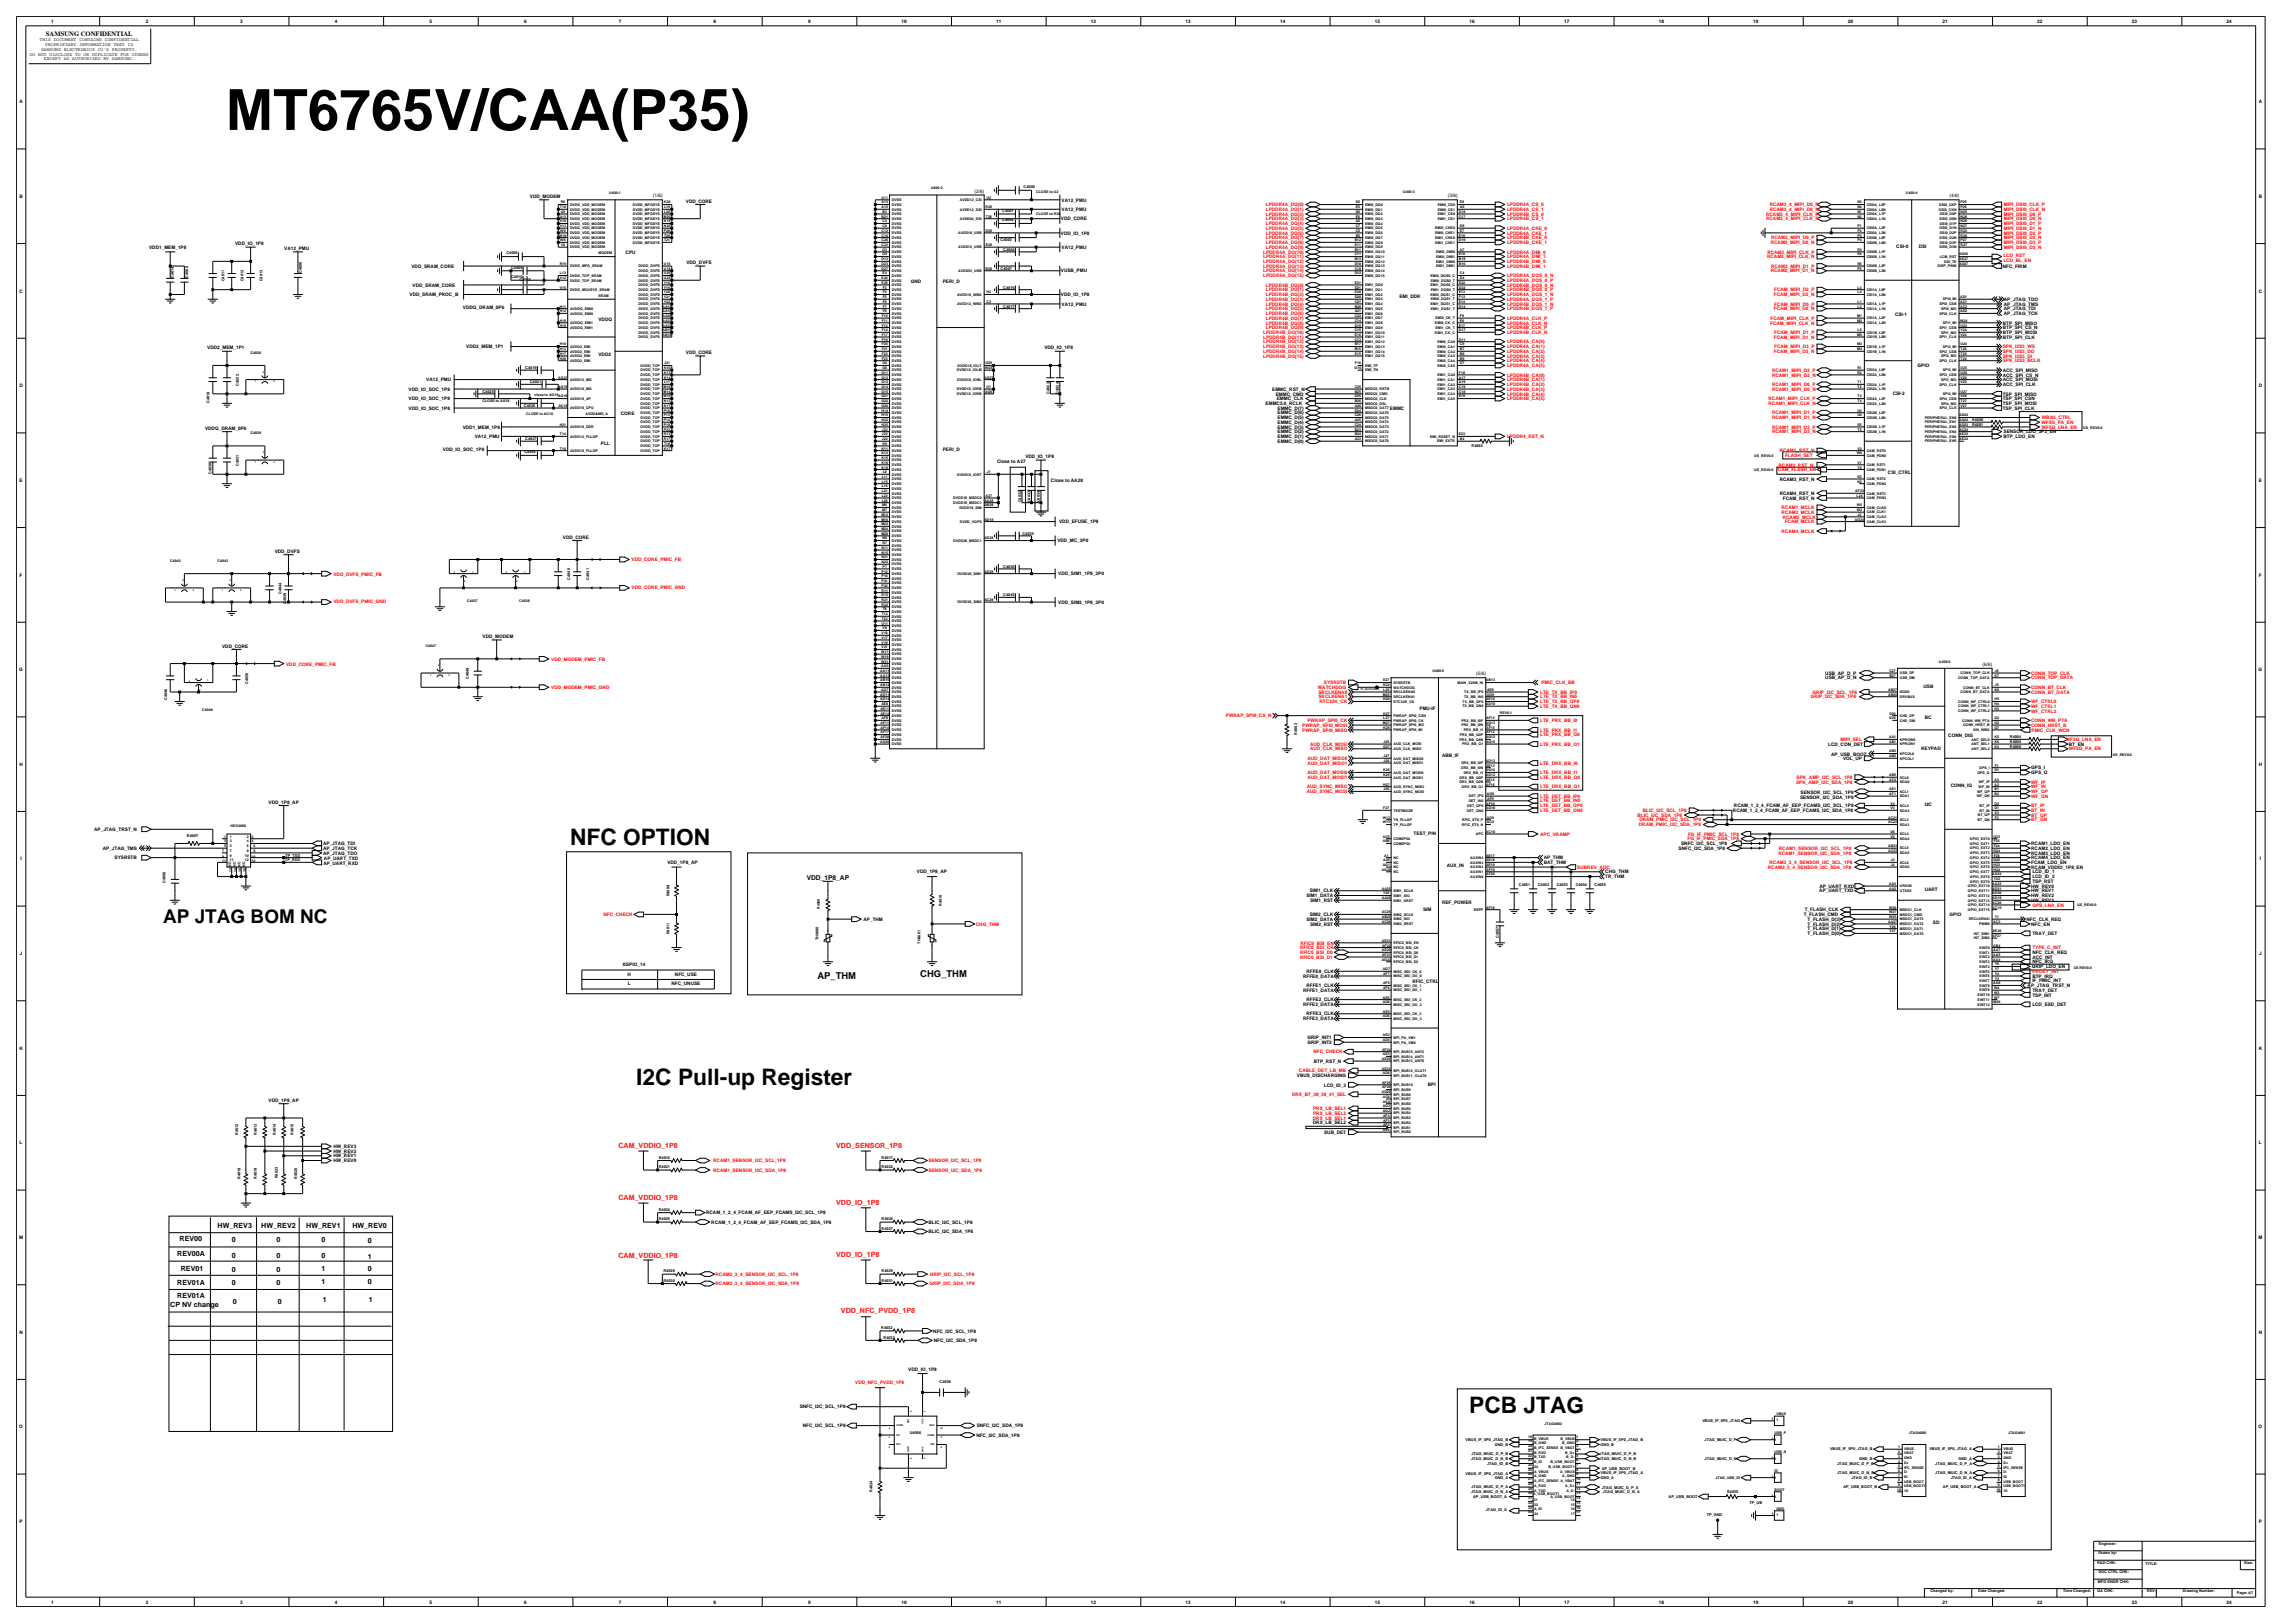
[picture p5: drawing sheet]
<svg xmlns="http://www.w3.org/2000/svg" width="420mm" height="297mm" viewBox="0 0 420 297" stroke-linecap="round" stroke-linejoin="round" font-family="sans-serif">
<defs><g id="words">
<text font-size="10.4" x="41.3" y="23.8">MT6765V/CAA(P35)</text>
<g font-size="4.2">
<text x="104.3" y="154.6">NFC OPTION</text>
<text x="116.5" y="198.5">I2C Pull-up Register</text>
<text x="268.9" y="258.5">PCB JTAG</text>
</g>
<text font-size="3.5" x="29.8" y="168.8">AP JTAG BOM NC</text>
<g font-size="1.7">
<text x="149.6" y="179.2">AP_THM</text>
<text x="168.4" y="178.8">CHG_THM</text>
</g>
<g font-size="1.3" fill="#f00">
<text x="113.2" y="210">CAM_VDDIO_1P8</text>
<text x="153" y="210">VDD_SENSOR_1P8</text>
<text x="113.2" y="219.5">CAM_VDDIO_1P8</text>
<text x="153" y="220.4">VDD_IO_1P8</text>
<text x="113.2" y="230.1">CAM_VDDIO_1P8</text>
<text x="153" y="229.9">VDD_IO_1P8</text>
<text x="153.9" y="240.3">VDD_NFC_PVDD_1P8</text>
</g>
<g font-size="1.3">
<text x="32.9" y="227.1">REV00</text>
<text x="39.8" y="224.7">HW_REV3</text>
<text x="42.4" y="227.3">0</text>
<text x="47.8" y="224.7">HW_REV2</text>
<text x="50.6" y="227.3">0</text>
<text x="56" y="224.7">HW_REV1</text>
<text x="58.9" y="227.3">0</text>
<text x="64.5" y="224.7">HW_REV0</text>
<text x="67.3" y="227.5">0</text>
<text x="32.4" y="229.9">REV00A</text>
<text x="33.1" y="232.5">REV01</text>
<text x="42.4" y="230.1">0</text>
<text x="42.4" y="232.7">0</text>
<text x="50.6" y="230.1">0</text>
<text x="50.6" y="232.7">0</text>
<text x="58.9" y="232.5">1</text>
<text x="58.9" y="230.1">0</text>
<text x="67.3" y="230.3">1</text>
<text x="67.3" y="232.5">0</text>
<text x="31.2" y="239.2">CP NV change</text>
<text x="32.4" y="235.1">REV01A</text>
<text x="32.4" y="237.5">REV01A</text>
<text x="42.4" y="235.1">0</text>
<text x="42.6" y="238.6">0</text>
<text x="50.6" y="235.1">0</text>
<text x="50.9" y="238.6">0</text>
<text x="58.9" y="234.9">1</text>
<text x="59.1" y="238.3">1</text>
<text x="67.3" y="234.9">0</text>
<text x="67.5" y="238.3">1</text>
</g>
<g font-size="1.2">
<text x="8.4" y="6.5">SAMSUNG CONFIDENTIAL</text>
<text x="147.6" y="161.1">VDD_1P8_AP</text>
</g>
<g font-size=".9">
<text x="9.3" y="4.2">1</text>
<text x="26.7" y="4.2">2</text>
<text x="44" y="4.2">3</text>
<text x="61.3" y="4.2">4</text>
<text x="78.6" y="4.2">5</text>
<text x="95.9" y="4.2">6</text>
<text x="113.3" y="4.2">7</text>
<text x="130.6" y="4.2">8</text>
<text x="147.9" y="4.2">9</text>
<text x="165" y="4.2">10</text>
<text x="182.3" y="4.2">11</text>
<text x="199.6" y="4.2">12</text>
<text x="217" y="4.2">13</text>
<text x="234.3" y="4.2">14</text>
<text x="251.6" y="4.2">15</text>
<text x="268.9" y="4.2">16</text>
<text x="286.2" y="4.2">17</text>
<text x="303.6" y="4.2">18</text>
<text x="320.9" y="4.2">19</text>
<text x="338.2" y="4.2">20</text>
<text x="355.5" y="4.2">21</text>
<text x="372.8" y="4.2">22</text>
<text x="390.2" y="4.2">23</text>
<text x="407.5" y="4.2">24</text>
<text x="5.4" y="10.2">DO NOT DISCLOSE TO OR DUPLICATE FOR OTHERS</text>
<text x="7.3" y="7.6">THIS DOCUMENT CONTAINS CONFIDENTIAL</text>
<text x="7.5" y="9.3">SAMSUNG ELECTRONICS CO'S PROPERTY.</text>
<text x="8" y="11">EXCEPT AS AUTHORIZED BY SAMSUNG.</text>
<text x="8.3" y="8.4">PROPRIETARY INFORMATION THAT IS</text>
<text x="3.6" y="18.9">A</text>
<text x="413.4" y="18.9">A</text>
<text x="178.4" y="35.3">(2/6)</text>
<text x="3.6" y="36.2">B</text>
<text x="97" y="36.2">VDD_MODEM</text>
<text x="119.5" y="36.1">(1/6)</text>
<text x="125.5" y="37.1">VDD_CORE</text>
<text x="194.1" y="40.3">VDD_CORE</text>
<text x="194.3" y="38.6">VA12_PMU</text>
<text x="194.3" y="36.9">VA12_PMU</text>
<text x="265" y="36.1">(3/6)</text>
<text x="356.8" y="36.1">(4/6)</text>
<text x="413.4" y="36.2">B</text>
<text x="27.3" y="45.5">VDD1_MEM_1P8</text>
<text x="43" y="44.9">VDD_IO_1P8</text>
<text x="52" y="45.7">VA12_PMU</text>
<text x="114.5" y="46.5">CPU</text>
<text x="194.2" y="42.9">VDD_IO_1P8</text>
<text x="194.3" y="45.5">VA12_PMU</text>
<text x="347" y="45.4">CSI-0</text>
<text x="351.1" y="45.4">DSI</text>
<text x="3.6" y="53.5">C</text>
<text x="75.3" y="49">VDD_SRAM_CORE</text>
<text x="75.5" y="52.5">VDD_SRAM_CORE</text>
<text x="125.6" y="48.3">VDD_DVFS</text>
<text x="166.7" y="51.7">GND</text>
<text x="172.5" y="51.7">PERI_D</text>
<text x="194.1" y="49.9">VUSB_PMU</text>
<text x="366.5" y="49">NFC_FIRM</text>
<text x="413.4" y="53.5">C</text>
<text x="75" y="54.2">VDD_SRAM_PROC_B</text>
<text x="84.7" y="56.6">VDDQ_DRAM_0P6</text>
<text x="109.5" y="58.6">VDDQ</text>
<text x="194.2" y="54.2">VDD_IO_1P8</text>
<text x="194.3" y="55.9">VA12_PMU</text>
<text x="256.1" y="54.5">EMI_DDR</text>
<text x="346.8" y="57.8">CSI-1</text>
<text x="366.5" y="59.4">BTP_SPI_MISO</text>
<text x="366.7" y="56.8">AP_JTAG_TDI</text>
<text x="366.7" y="55.9">AP_JTAG_TMS</text>
<text x="366.7" y="55.1">AP_JTAG_TDO</text>
<text x="366.7" y="57.7">AP_JTAG_TCK</text>
<text x="37.9" y="63.9">VDD2_MEM_1P1</text>
<text x="85.3" y="63.7">VDD2_MEM_1P1</text>
<text x="109.5" y="65.1">VDD2</text>
<text x="125.5" y="64.8">VDD_CORE</text>
<text x="191.1" y="63.9">VDD_IO_1P8</text>
<text x="366.5" y="61.1">BTP_SPI_MOSI</text>
<text x="366.5" y="62">BTP_SPI_CLK</text>
<text x="366.5" y="60.2">BTP_SPI_CS_N</text>
<text x="3.6" y="70.9">D</text>
<text x="74.8" y="71.5">VDD_IO_SOC_1P8</text>
<text x="78" y="69.8">VA12_PMU</text>
<text x="232.8" y="71.5">EMMC_RST_N</text>
<text x="350.9" y="67.1">GPIO</text>
<text x="366.5" y="69.8">ACC_SPI_MOSI</text>
<text x="366.5" y="68">ACC_SPI_MISO</text>
<text x="366.5" y="70.6">ACC_SPI_CLK</text>
<text x="366.5" y="68.9">ACC_SPI_CS_N</text>
<text x="413.4" y="70.9">D</text>
<text x="74.8" y="73.2">VDD_IO_SOC_1P8</text>
<text x="74.8" y="75">VDD_IO_SOC_1P8</text>
<text x="113.6" y="76">CORE</text>
<text x="231.6" y="74.1">EMMC5.0_RCLK</text>
<text x="233.5" y="72.4">EMMC_CMD</text>
<text x="233.7" y="73.2">EMMC_CLK</text>
<text x="233.8" y="76.7">EMMC_D(5)</text>
<text x="233.8" y="75.8">EMMC_D(6)</text>
<text x="233.8" y="75">EMMC_D(7)</text>
<text x="233.8" y="77.6">EMMC_D(4)</text>
<text x="254.4" y="75.1">EMMC</text>
<text x="346.4" y="72.3">CSI-2</text>
<text x="366.5" y="75">TSP_SPI_CLK</text>
<text x="366.5" y="73.2">TSP_SPI_CSN</text>
<text x="366.5" y="74.1">TSP_SPI_MOSI</text>
<text x="366.5" y="72.4">TSP_SPI_MISO</text>
<text x="37.5" y="78.7">VDDQ_DRAM_0P6</text>
<text x="81" y="82.5">VDD_IO_SOC_1P8</text>
<text x="84.7" y="78.4">VDD1_MEM_1P8</text>
<text x="86.9" y="80.2">VA12_PMU</text>
<text x="110" y="81.4">PLL</text>
<text x="172.5" y="82.5">PERI_D</text>
<text x="187.7" y="83.8">VDD_IO_1P8</text>
<text x="233.8" y="78.4">EMMC_D(3)</text>
<text x="233.8" y="79.3">EMMC_D(2)</text>
<text x="233.8" y="80.2">EMMC_D(1)</text>
<text x="233.8" y="81">EMMC_D(0)</text>
<text x="366.7" y="79.3">SENSOR_LDO_3P3_EN</text>
<text x="366.7" y="80.2">BTP_LDO_EN</text>
<text x="3.6" y="88.2">E</text>
<text x="182.5" y="84.7">Close to A27</text>
<text x="192.3" y="88.2">Close to AA28</text>
<text x="325.7" y="88">RCAM3_RST_N</text>
<text x="345.5" y="86.8">CSI_CTRL</text>
<text x="413.4" y="88.2">E</text>
<text x="193.8" y="95.8">VDD_EFUSE_1P8</text>
<text x="325.7" y="90.6">RCAM4_RST_N</text>
<text x="326.3" y="91.4">FCAM_RST_N</text>
<text x="50.3" y="101.2">VDD_DVFS</text>
<text x="103" y="98.6">VDD_CORE</text>
<text x="193.5" y="99.2">VDD_MC_3P0</text>
<text x="3.6" y="105.5">F</text>
<text x="193.7" y="105.3">VDD_SIM1_1P8_3P0</text>
<text x="413.4" y="105.5">F</text>
<text x="193.7" y="110.5">VDD_SIM2_1P8_3P0</text>
<text x="40.7" y="118.5">VDD_CORE</text>
<text x="88.3" y="116.8">VDD_MODEM</text>
<text x="3.5" y="122.8">G</text>
<text x="270.2" y="123.6">(5/6)</text>
<text x="334" y="124.3">USB_AP_D_N</text>
<text x="334" y="123.5">USB_AP_D_P</text>
<text x="352" y="126">USB</text>
<text x="362.8" y="121.9">(6/6)</text>
<text x="413.3" y="122.8">G</text>
<text x="259.8" y="129.9">PMU-IF</text>
<text x="352.2" y="131.6">BC</text>
<text x="334.6" y="136.5">LCD_CON_DET</text>
<text x="351.6" y="137.2">KEYPAD</text>
<text x="356.6" y="134.8">CONN_DIG</text>
<text x="378.6" y="136.5">BT_EN</text>
<text x="3.6" y="140.2">H</text>
<text x="263.9" y="138.5">ABB_IF</text>
<text x="335.1" y="138.3">AP_USB_BOOT</text>
<text x="337.3" y="139.1">VOL_UP</text>
<text x="357" y="144">CONN_IQ</text>
<text x="371.7" y="140.8">GPS_I</text>
<text x="371.7" y="141.7">GPS_Q</text>
<text x="413.4" y="140.2">H</text>
<text x="49.2" y="147.1">VDD_1P8_AP</text>
<text x="317.1" y="148.6">RCAM_1_2_4_FCAM_AF_EEP_FCAMS_I2C_SDA_1P8</text>
<text x="317.3" y="147.7">RCAM_1_2_4_FCAM_AF_EEP_FCAMS_I2C_SCL_1P8</text>
<text x="329.4" y="146.2">SENSOR_I2C_SDA_1P8</text>
<text x="329.5" y="145.3">SENSOR_I2C_SCL_1P8</text>
<text x="352.2" y="147.4">I2C</text>
<text x="17.2" y="152.1">AP_JTAG_TRST_N</text>
<text x="18.8" y="155.5">AP_JTAG_TMS</text>
<text x="59.1" y="154.7">AP_JTAG_TDI</text>
<text x="59.1" y="155.5">AP_JTAG_TCK</text>
<text x="258.7" y="152.8">TEST_PIN</text>
<text x="307.2" y="155.5">SNFC_I2C_SDA_1P8</text>
<text x="307.7" y="154.7">SNFC_I2C_SCL_1P8</text>
<text x="371.7" y="154.7">RCAM1_LDO_EN</text>
<text x="371.7" y="155.5">RCAM2_LDO_EN</text>
<text x="3.7" y="157.5">I</text>
<text x="21" y="157.3">SYSRSTB</text>
<text x="59.1" y="156.4">AP_JTAG_TDO</text>
<text x="59.2" y="158.3">AP_UART_RXD</text>
<text x="59.3" y="157.5">AP_UART_TXD</text>
<text x="122.1" y="158.1">VDD_1P8_AP</text>
<text x="167.8" y="159.8">VDD_1P8_AP</text>
<text x="264.8" y="158.7">AUX_IN</text>
<text x="282.5" y="157.2">AP_THM</text>
<text x="282.5" y="158.1">BAT_THM</text>
<text x="293.8" y="160.7">TR_THM</text>
<text x="293.8" y="159.8">CHG_THM</text>
<text x="371.7" y="157.2">RCAM4_LDO_EN</text>
<text x="371.7" y="156.4">RCAM3_LDO_EN</text>
<text x="371.7" y="158.1">FCAM_LDO_EN</text>
<text x="371.7" y="159">RCAM_VDDIO_1P8_EN</text>
<text x="371.9" y="160.7">LCD_ID_2</text>
<text x="371.9" y="161.6">TSP_RST</text>
<text x="371.9" y="159.8">LCD_ID_1</text>
<text x="413.5" y="157.5">I</text>
<text x="239.1" y="164.2">SIM1_DATA</text>
<text x="239.7" y="167.6">SIM2_CLK</text>
<text x="239.7" y="163.3">SIM1_CLK</text>
<text x="239.8" y="165">SIM1_RST</text>
<text x="260.4" y="166.7">SIM</text>
<text x="263.9" y="165.4">REF_POWER</text>
<text x="330.1" y="167.6">T_FLASH_CMD</text>
<text x="330.3" y="166.8">T_FLASH_CLK</text>
<text x="332.9" y="163.3">AP_UART_TXD</text>
<text x="333" y="162.4">AP_UART_RXD</text>
<text x="352.2" y="163">UART</text>
<text x="356.8" y="167.6">GPIO</text>
<text x="371.7" y="164.2">HW_REV2</text>
<text x="371.7" y="165">HW_REV3</text>
<text x="371.7" y="162.4">HW_REV0</text>
<text x="371.7" y="163.3">HW_REV1</text>
<text x="158" y="168.5">AP_THM</text>
<text x="239.1" y="168.5">SIM2_DATA</text>
<text x="239.8" y="169.4">SIM2_RST</text>
<text x="330.8" y="168.5">T_FLASH_D(3)</text>
<text x="330.8" y="169.4">T_FLASH_D(2)</text>
<text x="330.8" y="170.2">T_FLASH_D(1)</text>
<text x="330.8" y="171.1">T_FLASH_D(0)</text>
<text x="353.7" y="169.1">SD</text>
<text x="370.8" y="168.5">NFC_CLK_REQ</text>
<text x="371.7" y="169.4">NFC_EN</text>
<text x="371.9" y="171.1">TRAY_DET</text>
<text x="3.6" y="174.8">J</text>
<text x="113.9" y="176.7">XGPIO_14</text>
<text x="114.8" y="178.7">H</text>
<text x="123.5" y="178.7">NFC_USE</text>
<text x="238.5" y="178.9">RFFE0_DATA</text>
<text x="239.1" y="178">RFFE0_CLK</text>
<text x="258.5" y="179.9">RFIC_CTRL</text>
<text x="371.8" y="177.2">GRIP_LDO_EN</text>
<text x="371.9" y="178.9">BTP_IRQ</text>
<text x="371.9" y="174.6">NFC_CLK_REQ</text>
<text x="371.9" y="176.3">NFC_IRQ</text>
<text x="371.9" y="179.8">IF_PMIC_INT</text>
<text x="371.9" y="175.4">ACC_INT</text>
<text x="413.4" y="174.8">J</text>
<text x="114.9" y="180.2">L</text>
<text x="122.9" y="180.2">NFC_UNUSE</text>
<text x="238.5" y="181.5">RFFE1_DATA</text>
<text x="238.5" y="184.1">RFFE2_DATA</text>
<text x="239.1" y="185.8">RFFE3_CLK</text>
<text x="239.1" y="180.6">RFFE1_CLK</text>
<text x="239.1" y="183.2">RFFE2_CLK</text>
<text x="371.1" y="180.6">AP_JTAG_TRST_N</text>
<text x="371.9" y="182.4">TSP_INT</text>
<text x="371.9" y="181.5">TRAY_DET</text>
<text x="371.9" y="184.1">LCD_ESD_DET</text>
<text x="238.5" y="186.7">RFFE3_DATA</text>
<text x="239.3" y="190.2">GRIP_INT1</text>
<text x="239.3" y="191">GRIP_INT2</text>
<text x="3.6" y="192.1">K</text>
<text x="237.3" y="197.1">VBUS_DISCHARGING</text>
<text x="240.4" y="194.5">BTP_RST_N</text>
<text x="413.4" y="192.1">K</text>
<text x="49.2" y="201.6">VDD_1P8_AP</text>
<text x="242.3" y="198.8">LCD_ID_3</text>
<text x="261.3" y="198.7">BPI</text>
<text x="3.6" y="209.4">L</text>
<text x="240.3" y="205.8">DRX_LB_SEL2</text>
<text x="242.3" y="207.5">SUB_DET</text>
<text x="413.4" y="209.4">L</text>
<text x="61" y="212.7">HW_REV0</text>
<text x="61" y="210.1">HW_REV3</text>
<text x="61" y="211.8">HW_REV1</text>
<text x="61" y="210.9">HW_REV2</text>
<text x="3.5" y="226.7">M</text>
<text x="129.2" y="222.2">RCAM_1_2_4_FCAM_AF_EEP_FCAMS_I2C_SCL_1P8</text>
<text x="130.2" y="223.9">RCAM_1_2_4_FCAM_AF_EEP_FCAMS_I2C_SDA_1P8</text>
<text x="169.9" y="225.7">BLIC_I2C_SDA_1P8</text>
<text x="169.9" y="223.9">BLIC_I2C_SCL_1P8</text>
<text x="413.3" y="226.7">M</text>
<text x="3.6" y="244.1">N</text>
<text x="170.8" y="243.9">NFC_I2C_SCL_1P8</text>
<text x="170.9" y="245.6">NFC_I2C_SDA_1P8</text>
<text x="413.4" y="244.1">N</text>
<text x="166.2" y="250.8">VDD_IO_1P8</text>
<text x="146.4" y="257.7">SNFC_I2C_SCL_1P8</text>
<text x="3.5" y="261.4">O</text>
<text x="146.9" y="261.2">NFC_I2C_SCL_1P8</text>
<text x="178.7" y="262.9">NFC_I2C_SDA_1P8</text>
<text x="178.8" y="261.2">SNFC_I2C_SDA_1P8</text>
<text x="413.3" y="261.4">O</text>
<text x="3.6" y="278.7">P</text>
<text x="413.4" y="278.7">P</text>
<text x="9.3" y="293.4">1</text>
<text x="26.7" y="293.4">2</text>
<text x="44" y="293.4">3</text>
<text x="61.3" y="293.4">4</text>
<text x="78.6" y="293.4">5</text>
<text x="95.9" y="293.4">6</text>
<text x="113.3" y="293.4">7</text>
<text x="130.6" y="293.4">8</text>
<text x="147.9" y="293.4">9</text>
<text x="165" y="293.4">10</text>
<text x="182.3" y="293.4">11</text>
<text x="199.6" y="293.4">12</text>
<text x="217" y="293.4">13</text>
<text x="234.3" y="293.4">14</text>
<text x="251.6" y="293.4">15</text>
<text x="268.9" y="293.4">16</text>
<text x="286.2" y="293.4">17</text>
<text x="303.6" y="293.4">18</text>
<text x="320.9" y="293.4">19</text>
<text x="338.2" y="293.4">20</text>
<text x="355.5" y="293.4">21</text>
<text x="372.8" y="293.4">22</text>
<text x="390.2" y="293.4">23</text>
<text x="407.5" y="293.4">24</text>
</g>
<g font-size=".9" fill="#f00">
<text x="231.7" y="41.2">LPDDR4A_DQ(4)</text>
<text x="231.7" y="40.3">LPDDR4A_DQ(3)</text>
<text x="231.7" y="38.6">LPDDR4A_DQ(1)</text>
<text x="231.7" y="37.7">LPDDR4A_DQ(0)</text>
<text x="231.7" y="39.5">LPDDR4A_DQ(2)</text>
<text x="275.8" y="37.7">LPDDR4A_CS_0</text>
<text x="275.8" y="38.6">LPDDR4A_CS_1</text>
<text x="275.8" y="39.5">LPDDR4B_CS_0</text>
<text x="275.8" y="40.3">LPDDR4B_CS_1</text>
<text x="323.2" y="39.5">RCAM3_4_MIPI_CLK_P</text>
<text x="323.2" y="40.3">RCAM3_4_MIPI_CLK_N</text>
<text x="323.9" y="37.7">RCAM3_4_MIPI_D0_P</text>
<text x="323.9" y="38.6">RCAM3_4_MIPI_D0_N</text>
<text x="366.7" y="37.7">MIPI_DSI0_CLK_P</text>
<text x="366.7" y="38.6">MIPI_DSI0_CLK_N</text>
<text x="366.7" y="39.5">MIPI_DSI0_D0_P</text>
<text x="366.7" y="40.3">MIPI_DSI0_D0_N</text>
<text x="366.7" y="41.2">MIPI_DSI0_D1_P</text>
<text x="231.2" y="47.3">LPDDR4A_DQ(11)</text>
<text x="231.2" y="46.4">LPDDR4A_DQ(10)</text>
<text x="231.7" y="42.1">LPDDR4A_DQ(5)</text>
<text x="231.7" y="45.5">LPDDR4A_DQ(9)</text>
<text x="231.7" y="44.7">LPDDR4A_DQ(8)</text>
<text x="231.7" y="43.8">LPDDR4A_DQ(7)</text>
<text x="231.7" y="42.9">LPDDR4A_DQ(6)</text>
<text x="275.8" y="46.4">LPDDR4A_DMI_0</text>
<text x="275.8" y="47.3">LPDDR4A_DMI_1</text>
<text x="275.8" y="42.1">LPDDR4A_CKE_0</text>
<text x="275.8" y="42.9">LPDDR4A_CKE_1</text>
<text x="275.8" y="43.8">LPDDR4B_CKE_0</text>
<text x="275.8" y="44.7">LPDDR4B_CKE_1</text>
<text x="323.4" y="47.3">RCAM2_MIPI_CLK_N</text>
<text x="323.4" y="46.4">RCAM2_MIPI_CLK_P</text>
<text x="324.1" y="44.7">RCAM2_MIPI_D0_N</text>
<text x="324.1" y="43.8">RCAM2_MIPI_D0_P</text>
<text x="366.6" y="47.9">LCD_BL_EN</text>
<text x="366.6" y="47">LCD_RST</text>
<text x="366.7" y="45.5">MIPI_DSI0_D3_N</text>
<text x="366.7" y="42.1">MIPI_DSI0_D1_N</text>
<text x="366.7" y="42.9">MIPI_DSI0_D2_P</text>
<text x="366.7" y="43.8">MIPI_DSI0_D2_N</text>
<text x="366.7" y="44.7">MIPI_DSI0_D3_P</text>
<text x="231.2" y="50.7">LPDDR4A_DQ(15)</text>
<text x="231.2" y="49.9">LPDDR4A_DQ(14)</text>
<text x="231.2" y="49">LPDDR4A_DQ(13)</text>
<text x="231.2" y="48.1">LPDDR4A_DQ(12)</text>
<text x="231.7" y="53.3">LPDDR4B_DQ(1)</text>
<text x="231.7" y="52.5">LPDDR4B_DQ(0)</text>
<text x="275.8" y="52.5">LPDDR4B_DQS_0_N</text>
<text x="275.8" y="53.3">LPDDR4B_DQS_0_P</text>
<text x="275.8" y="48.1">LPDDR4B_DMI_0</text>
<text x="275.8" y="49">LPDDR4B_DMI_1</text>
<text x="275.8" y="50.7">LPDDR4A_DQS_0_N</text>
<text x="275.8" y="51.6">LPDDR4A_DQS_0_P</text>
<text x="324.1" y="49.9">RCAM2_MIPI_D1_N</text>
<text x="324.1" y="49">RCAM2_MIPI_D1_P</text>
<text x="324.7" y="53.3">FCAM_MIPI_D2_P</text>
<text x="231.7" y="59.4">LPDDR4B_DQ(8)</text>
<text x="231.7" y="58.5">LPDDR4B_DQ(7)</text>
<text x="231.7" y="57.7">LPDDR4B_DQ(6)</text>
<text x="231.7" y="56.8">LPDDR4B_DQ(5)</text>
<text x="231.7" y="55.9">LPDDR4B_DQ(4)</text>
<text x="231.7" y="55.1">LPDDR4B_DQ(3)</text>
<text x="231.7" y="54.2">LPDDR4B_DQ(2)</text>
<text x="275.8" y="55.1">LPDDR4A_DQS_1_P</text>
<text x="275.8" y="55.9">LPDDR4B_DQS_1_N</text>
<text x="275.8" y="56.8">LPDDR4B_DQS_1_P</text>
<text x="275.8" y="59.4">LPDDR4A_CLK_N</text>
<text x="275.8" y="58.5">LPDDR4A_CLK_P</text>
<text x="275.8" y="54.2">LPDDR4A_DQS_1_N</text>
<text x="324" y="59.4">FCAM_MIPI_CLK_N</text>
<text x="324" y="58.5">FCAM_MIPI_CLK_P</text>
<text x="324.6" y="56.8">FCAM_MIPI_D0_N</text>
<text x="324.6" y="54.2">FCAM_MIPI_D2_N</text>
<text x="324.7" y="55.9">FCAM_MIPI_D0_P</text>
<text x="231.2" y="61.1">LPDDR4B_DQ(10)</text>
<text x="231.2" y="65.5">LPDDR4B_DQ(15)</text>
<text x="231.2" y="64.6">LPDDR4B_DQ(14)</text>
<text x="231.2" y="63.7">LPDDR4B_DQ(13)</text>
<text x="231.2" y="62.8">LPDDR4B_DQ(12)</text>
<text x="231.2" y="62">LPDDR4B_DQ(11)</text>
<text x="231.7" y="60.2">LPDDR4B_DQ(9)</text>
<text x="275.8" y="60.2">LPDDR4B_CLK_P</text>
<text x="275.8" y="61.1">LPDDR4B_CLK_N</text>
<text x="275.8" y="62.8">LPDDR4A_CA(0)</text>
<text x="275.8" y="65.5">LPDDR4A_CA(3)</text>
<text x="275.8" y="64.6">LPDDR4A_CA(2)</text>
<text x="275.8" y="63.7">LPDDR4A_CA(1)</text>
<text x="324.6" y="64.6">FCAM_MIPI_D3_N</text>
<text x="324.6" y="62">FCAM_MIPI_D1_N</text>
<text x="324.7" y="63.7">FCAM_MIPI_D3_P</text>
<text x="324.7" y="61.1">FCAM_MIPI_D1_P</text>
<text x="366.5" y="65.5">SPK_I2S3_DI</text>
<text x="366.5" y="64.6">SPK_I2S3_DO</text>
<text x="366.5" y="63.7">SPK_I2S3_WS</text>
<text x="275.8" y="71.5">LPDDR4B_CA(3)</text>
<text x="275.8" y="70.6">LPDDR4B_CA(2)</text>
<text x="275.8" y="69.8">LPDDR4B_CA(1)</text>
<text x="275.8" y="68.9">LPDDR4B_CA(0)</text>
<text x="275.8" y="67.2">LPDDR4A_CA(5)</text>
<text x="275.8" y="66.3">LPDDR4A_CA(4)</text>
<text x="324.3" y="71.5">RCAM1_MIPI_D0_N</text>
<text x="324.3" y="68">RCAM1_MIPI_D2_P</text>
<text x="324.3" y="70.6">RCAM1_MIPI_D0_P</text>
<text x="324.3" y="68.9">RCAM1_MIPI_D2_N</text>
<text x="366.5" y="66.3">SPK_I2S3_BCLK</text>
<text x="275.8" y="73.2">LPDDR4B_CA(5)</text>
<text x="275.8" y="72.4">LPDDR4B_CA(4)</text>
<text x="323.7" y="74.1">RCAM1_MIPI_CLK_N</text>
<text x="323.7" y="73.2">RCAM1_MIPI_CLK_P</text>
<text x="324.3" y="76.7">RCAM1_MIPI_D1_N</text>
<text x="324.3" y="75.8">RCAM1_MIPI_D1_P</text>
<text x="373.6" y="77.6">WF5G_PA_EN</text>
<text x="373.7" y="76.7">WB2G_CTRL</text>
<text x="275.8" y="80.2">LPDDR4_RST_N</text>
<text x="324.3" y="79.3">RCAM1_MIPI_D3_N</text>
<text x="324.3" y="78.4">RCAM1_MIPI_D3_P</text>
<text x="325.7" y="82.8">RCAM1_RST_N</text>
<text x="326.7" y="83.6">FLASH_SET</text>
<text x="373.7" y="78.4">WF5G_LNA_EN</text>
<text x="325.4" y="86.2">CAM_FLASH_EN</text>
<text x="325.5" y="85.4">RCAM2_RST_N</text>
<text x="326" y="93.2">RCAM1_MCLK</text>
<text x="326" y="94">RCAM2_MCLK</text>
<text x="326.3" y="94.9">RCAM3_MCLK</text>
<text x="326.6" y="95.8">FCAM_MCLK</text>
<text x="326" y="97.5">RCAM4_MCLK</text>
<text x="61" y="105.3">VDD_DVFS_PMIC_FB</text>
<text x="115.6" y="107.8">VDD_CORE_PMIC_GND</text>
<text x="115.6" y="102.7">VDD_CORE_PMIC_FB</text>
<text x="61" y="110.4">VDD_DVFS_PMIC_GND</text>
<text x="52.4" y="121.8">VDD_CORE_PMIC_FB</text>
<text x="100.9" y="120.9">VDD_MODEM_PMIC_FB</text>
<text x="242.3" y="125.2">SYSRSTB</text>
<text x="282.1" y="125.2">PMIC_CLK_BB</text>
<text x="371.7" y="123.5">CONN_TOP_CLK</text>
<text x="371.7" y="124.3">CONN_TOP_DATA</text>
<text x="100.9" y="126">VDD_MODEM_PMIC_GND</text>
<text x="224.4" y="131.3">PWRAP_SPI0_CS_N</text>
<text x="241.2" y="126.1">WATCHDOG</text>
<text x="241.3" y="127.8">SRCLKENA1</text>
<text x="241.3" y="126.9">SRCLKENA0</text>
<text x="241.5" y="128.7">RTC32K_CK</text>
<text x="281.9" y="126.9">LTE_TX_BB_IP0</text>
<text x="281.9" y="127.8">LTE_TX_BB_IN0</text>
<text x="281.9" y="128.7">LTE_TX_BB_QP0</text>
<text x="281.9" y="129.5">LTE_TX_BB_QN0</text>
<text x="331.4" y="127.8">GRIP_I2C_SDA_1P8</text>
<text x="331.7" y="126.9">GRIP_I2C_SCL_1P8</text>
<text x="371.7" y="126.1">CONN_BT_CLK</text>
<text x="371.7" y="126.9">CONN_BT_DATA</text>
<text x="371.7" y="128.7">WF_CTRL0</text>
<text x="371.7" y="129.5">WF_CTRL1</text>
<text x="371.7" y="130.4">WF_CTRL2</text>
<text x="238.3" y="133.9">PWRAP_SPI0_MISO</text>
<text x="238.3" y="133">PWRAP_SPI0_MOSI</text>
<text x="239.3" y="132.1">PWRAP_SPI0_CK</text>
<text x="239.8" y="136.5">AUD_CLK_MOSI</text>
<text x="239.8" y="137.3">AUD_CLK_MISO</text>
<text x="281.9" y="133.9">LTE_PRX_BB_I1</text>
<text x="281.9" y="136.4">LTE_PRX_BB_Q1</text>
<text x="281.9" y="132.1">LTE_PRX_BB_I0</text>
<text x="281.9" y="134.7">LTE_PRX_BB_Q0</text>
<text x="336.8" y="135.6">MIPI_SEL</text>
<text x="371.7" y="133">CONN_HRST_B</text>
<text x="371.7" y="132.1">CONN_WB_PTA</text>
<text x="371.8" y="133.9">PMIC_CLK_WCN</text>
<text x="378.1" y="135.6">WF2G_LNA_EN</text>
<text x="378.6" y="137.3">WF2G_PA_EN</text>
<text x="239.3" y="139.1">AUD_DAT_MISO0</text>
<text x="239.3" y="139.9">AUD_DAT_MISO1</text>
<text x="239.3" y="142.5">AUD_DAT_MOSI1</text>
<text x="239.3" y="141.7">AUD_DAT_MOSI0</text>
<text x="281.9" y="141.7">LTE_DRX_BB_I1</text>
<text x="281.9" y="142.5">LTE_DRX_BB_Q0</text>
<text x="281.9" y="139.9">LTE_DRX_BB_I0</text>
<text x="328.7" y="143.4">SPK_AMP_I2C_SDA_1P8</text>
<text x="328.8" y="142.5">SPK_AMP_I2C_SCL_1P8</text>
<text x="371.7" y="143.4">WF_IP</text>
<text x="239.1" y="144.3">AUD_SYNC_MISO</text>
<text x="239.1" y="145.1">AUD_SYNC_MOSI</text>
<text x="281.9" y="144.2">LTE_DRX_BB_Q1</text>
<text x="281.9" y="146">LTE_DET_BB_IP0</text>
<text x="281.9" y="146.8">LTE_DET_BB_IN0</text>
<text x="281.9" y="147.7">LTE_DET_BB_QP0</text>
<text x="281.9" y="148.6">LTE_DET_BB_QN0</text>
<text x="299.7" y="149.4">BLIC_I2C_SDA_1P8</text>
<text x="300.6" y="148.6">BLIC_I2C_SCL_1P8</text>
<text x="371.7" y="144.3">WF_IN</text>
<text x="371.7" y="145.1">WF_QP</text>
<text x="371.7" y="146">WF_QN</text>
<text x="371.7" y="147.7">BT_IP</text>
<text x="371.7" y="148.6">BT_IN</text>
<text x="371.7" y="149.4">BT_QP</text>
<text x="281.9" y="152.9">APC_VRAMP</text>
<text x="299.9" y="151.2">DRAM_PMIC_I2C_SDA_1P8</text>
<text x="300" y="150.3">DRAM_PMIC_I2C_SCL_1P8</text>
<text x="308.8" y="153.8">FG_IF_PMIC_SDA_1P8</text>
<text x="308.9" y="152.9">FG_IF_PMIC_SCL_1P8</text>
<text x="325.6" y="155.5">RCAM1_SENSOR_I2C_SCL_1P8</text>
<text x="371.7" y="150.3">BT_QN</text>
<text x="288.7" y="159">SUBREV_ADC</text>
<text x="323.5" y="159">RCAM2_3_4_SENSOR_I2C_SDA_1P8</text>
<text x="323.8" y="158.1">RCAM2_3_4_SENSOR_I2C_SCL_1P8</text>
<text x="325.5" y="156.4">RCAM1_SENSOR_I2C_SDA_1P8</text>
<text x="110.5" y="167.6">NFC_CHECK</text>
<text x="371.9" y="165.9">GPS_LNA_EN</text>
<text x="178.6" y="169.4">CHG_THM</text>
<text x="237.9" y="173.7">RFIC0_BSI_CK</text>
<text x="238" y="172.8">RFIC0_BSI_EN</text>
<text x="371.9" y="173.7">TYPE_C_INT</text>
<text x="237.9" y="174.6">RFIC0_BSI_D0</text>
<text x="237.9" y="175.4">RFIC0_BSI_D1</text>
<text x="371.9" y="178">PROXY_INT</text>
<text x="237.7" y="196.2">CABLE_DET_LB_MB</text>
<text x="240.4" y="192.8">NFC_CHECK</text>
<text x="236.5" y="200.5">DRX_B7_30_38_41_SEL</text>
<text x="240.3" y="203.1">PRX_LB_SEL1</text>
<text x="240.3" y="204.9">DRX_LB_SEL1</text>
<text x="240.3" y="204">PRX_LB_SEL2</text>
<text x="130.5" y="212.7">RCAM1_SENSOR_I2C_SCL_1P8</text>
<text x="130.5" y="214.4">RCAM1_SENSOR_I2C_SDA_1P8</text>
<text x="169.9" y="214.4">SENSOR_I2C_SDA_1P8</text>
<text x="169.9" y="212.7">SENSOR_I2C_SCL_1P8</text>
<text x="131" y="233.5">RCAM2_3_4_SENSOR_I2C_SCL_1P8</text>
<text x="170.1" y="233.5">GRIP_I2C_SCL_1P8</text>
<text x="131" y="235.2">RCAM2_3_4_SENSOR_I2C_SDA_1P8</text>
<text x="170.1" y="235.2">GRIP_I2C_SDA_1P8</text>
<text x="156.5" y="253.2">VDD_NFC_PVDD_1P8</text>
</g>
<g font-size=".7">
<text x="111.5" y="35.5">U400-1</text>
<text x="170.4" y="34.6">U400-2</text>
<text x="187.3" y="34.5">C4000</text>
<text x="189.6" y="35.3">CLOSE to U2</text>
<text x="256.8" y="35.3">U400-3</text>
<text x="348.8" y="35.5">U400-4</text>
<text x="102.4" y="39.8">U13</text>
<text x="102.4" y="40.7">V10</text>
<text x="102.4" y="41.6">V13</text>
<text x="102.5" y="38.1">T10</text>
<text x="102.6" y="39">U9</text>
<text x="102.6" y="37.2">R9</text>
<text x="104.3" y="41.1">DVDD_VDD_MODEM</text>
<text x="104.3" y="42">DVDD_VDD_MODEM</text>
<text x="104.3" y="40.3">DVDD_VDD_MODEM</text>
<text x="104.3" y="39.4">DVDD_VDD_MODEM</text>
<text x="104.3" y="37.7">DVDD_VDD_MODEM</text>
<text x="104.3" y="38.5">DVDD_VDD_MODEM</text>
<text x="115.8" y="41.1">DVDD_MFGSYS</text>
<text x="115.8" y="42">DVDD_MFGSYS</text>
<text x="115.8" y="38.5">DVDD_MFGSYS</text>
<text x="115.8" y="39.4">DVDD_MFGSYS</text>
<text x="115.8" y="40.3">DVDD_MFGSYS</text>
<text x="115.8" y="37.7">DVDD_MFGSYS</text>
<text x="121.4" y="39.8">M20</text>
<text x="121.5" y="40.7">N19</text>
<text x="121.5" y="41.6">N20</text>
<text x="121.5" y="37.2">K20</text>
<text x="121.5" y="38.1">L19</text>
<text x="121.5" y="39">L20</text>
<text x="161.3" y="39.8">B21</text>
<text x="161.3" y="37.2">A13</text>
<text x="161.3" y="38.1">A15</text>
<text x="161.3" y="36.4">A11</text>
<text x="161.5" y="40.7">C2</text>
<text x="161.5" y="41.6">C6</text>
<text x="161.5" y="39">B3</text>
<text x="163.2" y="41.1">DVSS</text>
<text x="163.2" y="42">DVSS</text>
<text x="163.2" y="40.3">DVSS</text>
<text x="163.2" y="39.4">DVSS</text>
<text x="163.2" y="37.7">DVSS</text>
<text x="163.2" y="38.5">DVSS</text>
<text x="163.2" y="36.8">DVSS</text>
<text x="175.6" y="40.3">AVDD04_DSI</text>
<text x="175.6" y="36.8">AVDD12_CSI</text>
<text x="175.6" y="38.5">AVDD12_DSI</text>
<text x="180.4" y="38.1">R28</text>
<text x="180.4" y="39.8">T28</text>
<text x="180.6" y="36.4">U2</text>
<text x="183.4" y="38.8">C4001</text>
<text x="183.4" y="40.5">C4002</text>
<text x="189.6" y="39.4">CLOSE to R28</text>
<text x="248.1" y="37.2">D5</text>
<text x="248.1" y="39">D6</text>
<text x="248.1" y="41.6">C7</text>
<text x="248.1" y="40.7">A5</text>
<text x="248.1" y="38.1">E5</text>
<text x="248.1" y="39.8">E6</text>
<text x="249.8" y="38.5">EMI0_DQ1</text>
<text x="249.8" y="40.3">EMI0_DQ3</text>
<text x="249.8" y="37.7">EMI0_DQ0</text>
<text x="249.8" y="39.4">EMI0_DQ2</text>
<text x="249.8" y="42">EMI0_DQ5</text>
<text x="249.8" y="41.1">EMI0_DQ4</text>
<text x="262.6" y="42">EMI0_CKE0</text>
<text x="263.1" y="37.7">EMI0_CS0</text>
<text x="263.1" y="39.4">EMI1_CS0</text>
<text x="263.1" y="40.3">EMI1_CS1</text>
<text x="263.1" y="38.5">EMI0_CS1</text>
<text x="267" y="39">D18</text>
<text x="267" y="39.8">C17</text>
<text x="267.1" y="41.6">D8</text>
<text x="267.1" y="38.1">A9</text>
<text x="267.2" y="37.2">E8</text>
<text x="339.9" y="39">N1</text>
<text x="339.9" y="39.8">N2</text>
<text x="339.9" y="37.2">N3</text>
<text x="339.9" y="38.1">N4</text>
<text x="339.9" y="41.6">P1</text>
<text x="341.6" y="38.5">CSI0A_L0N</text>
<text x="341.6" y="42">CSI0A_L2P</text>
<text x="341.6" y="39.4">CSI0A_L1P</text>
<text x="341.6" y="40.3">CSI0A_L1N</text>
<text x="341.6" y="37.7">CSI0A_L0P</text>
<text x="354.8" y="38.5">DSI0_CKN</text>
<text x="354.9" y="37.7">DSI0_CKP</text>
<text x="355" y="40.3">DSI0_D0N</text>
<text x="355" y="42">DSI0_D1N</text>
<text x="355" y="39.4">DSI0_D0P</text>
<text x="355" y="41.1">DSI0_D1P</text>
<text x="358.8" y="39">N25</text>
<text x="358.8" y="39.8">N26</text>
<text x="358.8" y="41.6">N27</text>
<text x="358.8" y="40.7">N28</text>
<text x="358.8" y="37.2">P25</text>
<text x="358.8" y="38.1">P26</text>
<text x="92.7" y="46.6">C4005</text>
<text x="102.4" y="43.3">W10</text>
<text x="102.5" y="44.2">W8</text>
<text x="102.5" y="42.4">W9</text>
<text x="102.6" y="45">Y8</text>
<text x="104.3" y="45.5">DVDD_VDD_MODEM</text>
<text x="104.3" y="43.7">DVDD_VDD_MODEM</text>
<text x="104.3" y="44.6">DVDD_VDD_MODEM</text>
<text x="104.3" y="42.8">DVDD_VDD_MODEM</text>
<text x="109.5" y="46.5">MODEM</text>
<text x="115.8" y="43.7">DVDD_MFGSYS</text>
<text x="115.8" y="44.6">DVDD_MFGSYS</text>
<text x="115.8" y="42.8">DVDD_MFGSYS</text>
<text x="121.5" y="42.4">P20</text>
<text x="121.5" y="43.3">T20</text>
<text x="121.5" y="44.2">T21</text>
<text x="161.3" y="43.3">C16</text>
<text x="161.3" y="44.2">C20</text>
<text x="161.3" y="45">C23</text>
<text x="161.3" y="47.6">D13</text>
<text x="161.3" y="42.4">C12</text>
<text x="161.5" y="45.9">D3</text>
<text x="161.5" y="46.7">D9</text>
<text x="163.2" y="46.3">DVSS</text>
<text x="163.2" y="47.2">DVSS</text>
<text x="163.2" y="43.7">DVSS</text>
<text x="163.2" y="44.6">DVSS</text>
<text x="163.2" y="45.5">DVSS</text>
<text x="163.2" y="42.8">DVSS</text>
<text x="175.4" y="42.8">AVDD18_USB</text>
<text x="175.4" y="45.5">AVDD12_USB</text>
<text x="180.4" y="42.4">D28</text>
<text x="180.4" y="45">E28</text>
<text x="183.1" y="44.1">C4003</text>
<text x="183.6" y="45.9">C4004</text>
<text x="247.9" y="46.7">C11</text>
<text x="247.9" y="45.9">B11</text>
<text x="247.9" y="44.2">B12</text>
<text x="247.9" y="47.6">B13</text>
<text x="247.9" y="45">E11</text>
<text x="248.1" y="42.4">C5</text>
<text x="248.1" y="43.3">B5</text>
<text x="249.8" y="45.5">EMI0_DQ9</text>
<text x="249.8" y="42.8">EMI0_DQ6</text>
<text x="249.8" y="47.2">EMI0_DQ11</text>
<text x="249.8" y="43.7">EMI0_DQ7</text>
<text x="249.8" y="46.3">EMI0_DQ10</text>
<text x="249.8" y="44.6">EMI0_DQ8</text>
<text x="262.6" y="42.8">EMI0_CKE1</text>
<text x="262.6" y="43.7">EMI1_CKE0</text>
<text x="262.6" y="44.6">EMI1_CKE1</text>
<text x="262.8" y="47.2">EMI0_DMI1</text>
<text x="262.8" y="46.3">EMI0_DMI0</text>
<text x="267" y="44.2">D19</text>
<text x="267" y="47.6">B19</text>
<text x="267" y="43.3">E18</text>
<text x="267" y="46.7">E10</text>
<text x="267.1" y="45.9">A7</text>
<text x="267.2" y="42.4">E7</text>
<text x="339.9" y="45.9">R3</text>
<text x="339.9" y="46.7">R4</text>
<text x="339.9" y="42.4">P2</text>
<text x="339.9" y="43.3">P3</text>
<text x="339.9" y="44.2">P4</text>
<text x="341.6" y="47.2">CSI0B_L1N</text>
<text x="341.6" y="44.6">CSI0B_L0N</text>
<text x="341.6" y="46.3">CSI0B_L1P</text>
<text x="341.6" y="42.8">CSI0A_L2N</text>
<text x="341.6" y="43.7">CSI0B_L0P</text>
<text x="355" y="43.7">DSI0_D2N</text>
<text x="355" y="45.5">DSI0_D3N</text>
<text x="355" y="42.8">DSI0_D2P</text>
<text x="355" y="44.6">DSI0_D3P</text>
<text x="355" y="47.2">LCM_RST</text>
<text x="358.5" y="46.7">AD26</text>
<text x="358.6" y="47.6">AE27</text>
<text x="358.8" y="42.4">R25</text>
<text x="358.8" y="43.3">R26</text>
<text x="358.8" y="45">R27</text>
<text x="358.8" y="44.2">P27</text>
<text x="31.8" y="50.9" transform="rotate(-90 31.8 50.9)">C4014</text>
<text x="34.4" y="50.8" transform="rotate(-90 34.4 50.8)">C4008</text>
<text x="41.1" y="51.5" transform="rotate(-90 41.1 51.5)">C4011</text>
<text x="44.6" y="51.5" transform="rotate(-90 44.6 51.5)">C4012</text>
<text x="48" y="51.5" transform="rotate(-90 48 51.5)">C4013</text>
<text x="55.2" y="49.9" transform="rotate(-90 55.2 49.9)">C4006</text>
<text x="93.5" y="50.9">C4010</text>
<text x="93.5" y="49.1">C4009</text>
<text x="95.1" y="51.4">C4015</text>
<text x="102.4" y="48.5">R19</text>
<text x="102.4" y="51.1">V12</text>
<text x="102.4" y="52.8">V15</text>
<text x="102.5" y="50.2">L13</text>
<text x="104.3" y="51.5">DVDD_TOP_SRAM</text>
<text x="104.3" y="53.2">DVDD_MCUSYS_SRAM</text>
<text x="104.3" y="48.9">DVDD_MFG_SRAM</text>
<text x="104.3" y="50.6">DVDD_TOP_SRAM</text>
<text x="116.8" y="53.2">DVDD_DVFS</text>
<text x="116.8" y="52.4">DVDD_DVFS</text>
<text x="116.8" y="48.9">DVDD_DVFS</text>
<text x="116.8" y="49.8">DVDD_DVFS</text>
<text x="116.8" y="50.6">DVDD_DVFS</text>
<text x="116.8" y="51.5">DVDD_DVFS</text>
<text x="121.5" y="48.5">U16</text>
<text x="121.5" y="49.3">U18</text>
<text x="121.5" y="50.2">U20</text>
<text x="121.5" y="51.1">U22</text>
<text x="121.5" y="52.8">Y18</text>
<text x="121.5" y="53.7">Y20</text>
<text x="121.5" y="52">Y16</text>
<text x="161.3" y="49.3">D27</text>
<text x="161.3" y="48.5">D23</text>
<text x="161.3" y="51.1">E24</text>
<text x="161.3" y="52">E25</text>
<text x="161.5" y="50.2">E4</text>
<text x="161.5" y="53.7">F4</text>
<text x="161.5" y="52.8">F2</text>
<text x="163.2" y="53.2">DVSS</text>
<text x="163.2" y="49.8">DVSS</text>
<text x="163.2" y="51.5">DVSS</text>
<text x="163.2" y="52.4">DVSS</text>
<text x="163.2" y="50.6">DVSS</text>
<text x="163.2" y="48.1">DVSS</text>
<text x="163.2" y="48.9">DVSS</text>
<text x="175.4" y="49.8">AVDD33_USB</text>
<text x="180.4" y="49.3">B28</text>
<text x="180.6" y="53.7">H2</text>
<text x="183.1" y="49.3">C4007</text>
<text x="183.6" y="52.8">C4016</text>
<text x="247.9" y="52.8">D21</text>
<text x="247.9" y="48.5">D10</text>
<text x="247.9" y="50.2">D12</text>
<text x="247.9" y="49.3">C10</text>
<text x="247.9" y="53.7">E20</text>
<text x="247.9" y="52">E21</text>
<text x="249.8" y="52.4">EMI1_DQ0</text>
<text x="249.8" y="53.2">EMI1_DQ1</text>
<text x="249.8" y="48.9">EMI0_DQ13</text>
<text x="249.8" y="50.6">EMI0_DQ15</text>
<text x="249.8" y="49.8">EMI0_DQ14</text>
<text x="249.8" y="48.1">EMI0_DQ12</text>
<text x="261.8" y="52.4">EMI1_DQS0_C</text>
<text x="261.8" y="50.6">EMI0_DQS0_C</text>
<text x="261.9" y="51.5">EMI0_DQS0_T</text>
<text x="261.9" y="53.2">EMI1_DQS0_T</text>
<text x="262.8" y="48.9">EMI1_DMI1</text>
<text x="262.8" y="48.1">EMI1_DMI0</text>
<text x="267" y="52.8">D22</text>
<text x="267" y="48.5">B16</text>
<text x="267" y="52">E22</text>
<text x="267" y="53.7">E13</text>
<text x="267.1" y="51.1">D4</text>
<text x="267.1" y="50.2">C4</text>
<text x="339.9" y="48.5">N5</text>
<text x="339.9" y="49.3">P5</text>
<text x="339.9" y="52.8">L3</text>
<text x="339.9" y="53.7">L4</text>
<text x="341.6" y="49.8">CSI0B_L2N</text>
<text x="341.6" y="48.9">CSI0B_L2P</text>
<text x="341.6" y="53.2">CSI1A_L0P</text>
<text x="354.6" y="48.9">DISP_PWM</text>
<text x="355.8" y="48.1">DSI_TE</text>
<text x="358.5" y="48.5">AD27</text>
<text x="102.4" y="56.3">H11</text>
<text x="102.4" y="57.1">H12</text>
<text x="102.4" y="58.9">H18</text>
<text x="102.4" y="59.7">H19</text>
<text x="104.3" y="56.7">AVDDQ_EMI0</text>
<text x="104.3" y="57.6">AVDDQ_EMI0</text>
<text x="104.3" y="59.3">AVDDQ_EMI1</text>
<text x="109.5" y="54.3">SRAM</text>
<text x="116.8" y="54.1">DVDD_DVFS</text>
<text x="116.8" y="55">DVDD_DVFS</text>
<text x="116.8" y="55.8">DVDD_DVFS</text>
<text x="116.8" y="56.7">DVDD_DVFS</text>
<text x="116.8" y="57.6">DVDD_DVFS</text>
<text x="116.8" y="58.4">DVDD_DVFS</text>
<text x="116.8" y="59.3">DVDD_DVFS</text>
<text x="121.2" y="59.7">AA22</text>
<text x="121.2" y="56.3">AA16</text>
<text x="121.2" y="57.1">AA18</text>
<text x="121.2" y="58">AA20</text>
<text x="121.2" y="58.9">AA21</text>
<text x="121.5" y="54.5">Y21</text>
<text x="121.5" y="55.4">Y22</text>
<text x="161.4" y="58">F10</text>
<text x="161.4" y="58.9">F11</text>
<text x="161.4" y="59.7">F12</text>
<text x="161.5" y="54.5">F5</text>
<text x="161.5" y="55.4">F6</text>
<text x="161.5" y="56.3">F7</text>
<text x="161.5" y="57.1">F8</text>
<text x="163.2" y="54.1">DVSS</text>
<text x="163.2" y="55">DVSS</text>
<text x="163.2" y="55.8">DVSS</text>
<text x="163.2" y="56.7">DVSS</text>
<text x="163.2" y="57.6">DVSS</text>
<text x="163.2" y="58.4">DVSS</text>
<text x="163.2" y="59.3">DVSS</text>
<text x="175.1" y="54.1">AVDD18_WBG</text>
<text x="175.1" y="55.8">AVDD12_WBG</text>
<text x="180.6" y="55.4">C3</text>
<text x="183.6" y="56.3">C4017</text>
<text x="247.9" y="54.5">D20</text>
<text x="247.9" y="59.7">D15</text>
<text x="247.9" y="55.4">C21</text>
<text x="247.9" y="58">C22</text>
<text x="247.9" y="58.9">C14</text>
<text x="247.9" y="56.3">B20</text>
<text x="247.9" y="57.1">A21</text>
<text x="249.8" y="54.1">EMI1_DQ2</text>
<text x="249.8" y="55">EMI1_DQ3</text>
<text x="249.8" y="55.8">EMI1_DQ4</text>
<text x="249.8" y="58.4">EMI1_DQ7</text>
<text x="249.8" y="59.3">EMI1_DQ8</text>
<text x="249.8" y="56.7">EMI1_DQ5</text>
<text x="249.8" y="57.6">EMI1_DQ6</text>
<text x="261.8" y="55.8">EMI1_DQS1_C</text>
<text x="261.8" y="54.1">EMI0_DQS1_C</text>
<text x="261.9" y="55">EMI0_DQS1_T</text>
<text x="261.9" y="56.7">EMI1_DQS1_T</text>
<text x="262.6" y="59.3">EMI0_CK_C</text>
<text x="262.7" y="58.4">EMI0_CK_T</text>
<text x="267" y="56.3">D14</text>
<text x="267" y="55.4">E14</text>
<text x="267" y="59.7">E17</text>
<text x="267" y="54.5">F13</text>
<text x="267.2" y="58.9">E9</text>
<text x="267.2" y="58">F9</text>
<text x="339.9" y="58">M1</text>
<text x="339.9" y="58.9">M2</text>
<text x="339.9" y="55.4">L1</text>
<text x="339.9" y="56.3">L2</text>
<text x="341.6" y="54.1">CSI1A_L0N</text>
<text x="341.6" y="58.4">CSI1A_L2P</text>
<text x="341.6" y="59.3">CSI1A_L2N</text>
<text x="341.6" y="55.8">CSI1A_L1P</text>
<text x="341.6" y="56.7">CSI1A_L1N</text>
<text x="354.9" y="55.8">SPI0_CSB</text>
<text x="355" y="57.6">SPI0_CLK</text>
<text x="355.2" y="56.7">SPI0_MO</text>
<text x="355.6" y="59.3">SPI1_MI</text>
<text x="355.6" y="55">SPI0_MI</text>
<text x="358.7" y="58.9">W24</text>
<text x="358.7" y="55.4">AC1</text>
<text x="358.7" y="56.3">AC2</text>
<text x="358.7" y="54.5">AD1</text>
<text x="358.7" y="57.1">AD2</text>
<text x="358.8" y="59.7">U23</text>
<text x="45.9" y="64.7">C4020</text>
<text x="102.4" y="64.1">H13</text>
<text x="102.4" y="64.9">H17</text>
<text x="102.4" y="65.8">H20</text>
<text x="102.4" y="63.2">H10</text>
<text x="104.3" y="64.5">AVDD2_EMI</text>
<text x="104.3" y="65.4">AVDD2_EMI</text>
<text x="104.3" y="60.2">AVDDQ_EMI1</text>
<text x="104.3" y="63.6">AVDD2_EMI</text>
<text x="116.8" y="60.2">DVDD_DVFS</text>
<text x="116.8" y="61">DVDD_DVFS</text>
<text x="116.8" y="61.9">DVDD_DVFS</text>
<text x="121.2" y="60.6">AB16</text>
<text x="121.2" y="61.5">AB18</text>
<text x="161.4" y="64.1">F21</text>
<text x="161.4" y="64.9">F22</text>
<text x="161.4" y="65.8">F23</text>
<text x="161.4" y="60.6">F14</text>
<text x="161.4" y="61.5">F17</text>
<text x="161.4" y="62.3">F19</text>
<text x="161.4" y="63.2">F20</text>
<text x="163.2" y="64.5">DVSS</text>
<text x="163.2" y="65.4">DVSS</text>
<text x="163.2" y="60.2">DVSS</text>
<text x="163.2" y="61">DVSS</text>
<text x="163.2" y="61.9">DVSS</text>
<text x="163.2" y="62.8">DVSS</text>
<text x="163.2" y="63.6">DVSS</text>
<text x="247.9" y="62.3">C13</text>
<text x="247.9" y="60.6">C15</text>
<text x="247.9" y="64.1">B15</text>
<text x="247.9" y="63.2">B17</text>
<text x="247.9" y="64.9">E15</text>
<text x="247.9" y="61.5">E16</text>
<text x="249.8" y="65.4">EMI1_DQ15</text>
<text x="249.8" y="61.9">EMI1_DQ11</text>
<text x="249.8" y="60.2">EMI1_DQ9</text>
<text x="249.8" y="62.8">EMI1_DQ12</text>
<text x="249.8" y="61">EMI1_DQ10</text>
<text x="249.8" y="64.5">EMI1_DQ14</text>
<text x="249.8" y="63.6">EMI1_DQ13</text>
<text x="262.6" y="61">EMI1_CK_C</text>
<text x="262.7" y="60.2">EMI1_CK_T</text>
<text x="263.1" y="63.6">EMI0_CA1</text>
<text x="263.1" y="62.8">EMI0_CA0</text>
<text x="263.1" y="65.4">EMI0_CA3</text>
<text x="263.1" y="64.5">EMI0_CA2</text>
<text x="267" y="60.6">D17</text>
<text x="267" y="62.3">D11</text>
<text x="267.1" y="63.2">C9</text>
<text x="267.1" y="64.9">B8</text>
<text x="267.1" y="65.8">B9</text>
<text x="267.1" y="64.1">B7</text>
<text x="339.9" y="63.2">M3</text>
<text x="339.9" y="64.1">M4</text>
<text x="339.9" y="61.5">M5</text>
<text x="339.9" y="60.6">L5</text>
<text x="341.6" y="61.9">CSI1B_L0N</text>
<text x="341.6" y="61">CSI1B_L0P</text>
<text x="341.6" y="63.6">CSI1B_L1P</text>
<text x="341.6" y="64.5">CSI1B_L1N</text>
<text x="354.9" y="60.2">SPI1_CSB</text>
<text x="354.9" y="64.5">SPI2_CSB</text>
<text x="355" y="61.9">SPI1_CLK</text>
<text x="355.2" y="61">SPI1_MO</text>
<text x="355.2" y="65.4">SPI2_MO</text>
<text x="355.6" y="63.6">SPI2_MI</text>
<text x="358.8" y="63.2">U24</text>
<text x="358.8" y="60.6">Y24</text>
<text x="358.8" y="61.5">V24</text>
<text x="358.8" y="65.8">T24</text>
<text x="358.8" y="64.9">T25</text>
<text x="358.8" y="64.1">T26</text>
<text x="43.7" y="70.6" transform="rotate(-90 43.7 70.6)">C4022</text>
<text x="88.3" y="71.8">C4025</text>
<text x="96.1" y="67.6">C4019</text>
<text x="97" y="70.1">C4021</text>
<text x="102.2" y="71">AG19</text>
<text x="102.2" y="69.3">AG21</text>
<text x="104.3" y="66.2">AVDD2_EMI</text>
<text x="104.3" y="71.4">AVDD18_MD</text>
<text x="104.3" y="69.7">AVDD12_MD</text>
<text x="117.2" y="71.4">DVDD_TOP</text>
<text x="117.2" y="67.1">DVDD_TOP</text>
<text x="117.2" y="68">DVDD_TOP</text>
<text x="117.2" y="68.8">DVDD_TOP</text>
<text x="117.2" y="69.7">DVDD_TOP</text>
<text x="117.2" y="70.6">DVDD_TOP</text>
<text x="121.4" y="71">M10</text>
<text x="121.4" y="71.9">M14</text>
<text x="121.5" y="67.5">K10</text>
<text x="121.5" y="68.4">K13</text>
<text x="121.5" y="69.3">K14</text>
<text x="121.5" y="70.1">L17</text>
<text x="121.5" y="66.7">J21</text>
<text x="161.3" y="68.4">G11</text>
<text x="161.3" y="69.3">G12</text>
<text x="161.3" y="70.1">G13</text>
<text x="161.3" y="71">G14</text>
<text x="161.3" y="71.9">G15</text>
<text x="161.5" y="66.7">G4</text>
<text x="161.5" y="67.5">G6</text>
<text x="163.2" y="67.1">DVSS</text>
<text x="163.2" y="68">DVSS</text>
<text x="163.2" y="68.8">DVSS</text>
<text x="163.2" y="69.7">DVSS</text>
<text x="163.2" y="70.6">DVSS</text>
<text x="163.2" y="71.4">DVSS</text>
<text x="163.2" y="66.2">DVSS</text>
<text x="175.1" y="68">DVDD18_IOLM</text>
<text x="175.1" y="71.4">DVDD18_IORB</text>
<text x="175.2" y="69.7">DVDD18_IOBL</text>
<text x="175.2" y="67.1">DVDD18_IOLT</text>
<text x="180.1" y="69.3">AG27</text>
<text x="180.3" y="67.5">W28</text>
<text x="180.3" y="71.9">AG6</text>
<text x="180.4" y="66.7">G28</text>
<text x="180.6" y="71">U1</text>
<text x="247.9" y="67.5">G16</text>
<text x="247.9" y="71">C25</text>
<text x="247.9" y="71.9">B25</text>
<text x="248" y="66.7">F16</text>
<text x="249.8" y="67.1">EMI_TP</text>
<text x="249.8" y="68">EMI_TN</text>
<text x="249.8" y="71.4">MSDC0_RSTB</text>
<text x="263.1" y="68.8">EMI1_CA0</text>
<text x="263.1" y="67.1">EMI0_CA5</text>
<text x="263.1" y="71.4">EMI1_CA3</text>
<text x="263.1" y="66.2">EMI0_CA4</text>
<text x="263.1" y="69.7">EMI1_CA1</text>
<text x="263.1" y="70.6">EMI1_CA2</text>
<text x="267" y="71.9">C18</text>
<text x="267" y="71">C19</text>
<text x="267" y="69.3">A17</text>
<text x="267" y="70.1">A19</text>
<text x="267" y="68.4">F18</text>
<text x="267.1" y="66.7">D7</text>
<text x="339.9" y="67.5">R1</text>
<text x="339.9" y="68.4">R2</text>
<text x="339.9" y="70.1">T1</text>
<text x="339.9" y="71">T2</text>
<text x="341.6" y="70.6">CSI2A_L1P</text>
<text x="341.6" y="71.4">CSI2A_L1N</text>
<text x="341.6" y="68">CSI2A_L0P</text>
<text x="341.6" y="68.8">CSI2A_L0N</text>
<text x="354.9" y="68.8">SPI3_CSB</text>
<text x="355" y="70.6">SPI3_CLK</text>
<text x="355" y="66.2">SPI2_CLK</text>
<text x="355.2" y="69.7">SPI3_MO</text>
<text x="355.6" y="68">SPI3_MI</text>
<text x="358.8" y="67.5">U25</text>
<text x="358.8" y="68.4">U26</text>
<text x="358.8" y="71.9">U27</text>
<text x="358.8" y="70.1">V25</text>
<text x="358.8" y="69.3">V26</text>
<text x="38.4" y="73.7" transform="rotate(-90 38.4 73.7)">C4018</text>
<text x="88.3" y="73.6">CLOSE to AG18</text>
<text x="95.9" y="74.5">C4026</text>
<text x="96.3" y="76">CLOSE to AC18</text>
<text x="97.8" y="72.5">close to AG19</text>
<text x="102.2" y="72.7">AG18</text>
<text x="102.2" y="74.5">AC18</text>
<text x="102.4" y="77.9">H21</text>
<text x="104.3" y="74.9">AVDD18_CPU</text>
<text x="104.3" y="73.2">AVDD18_AP</text>
<text x="107.1" y="76">AVDD&amp;MD_A</text>
<text x="117.2" y="75.8">DVDD_TOP</text>
<text x="117.2" y="76.6">DVDD_TOP</text>
<text x="117.2" y="77.5">DVDD_TOP</text>
<text x="117.2" y="72.3">DVDD_TOP</text>
<text x="117.2" y="73.2">DVDD_TOP</text>
<text x="117.2" y="74">DVDD_TOP</text>
<text x="117.2" y="74.9">DVDD_TOP</text>
<text x="121.4" y="72.7">M18</text>
<text x="121.5" y="73.6">N13</text>
<text x="121.5" y="74.5">N17</text>
<text x="121.5" y="75.3">P10</text>
<text x="121.5" y="76.2">P13</text>
<text x="121.5" y="77.1">P14</text>
<text x="121.5" y="77.9">P18</text>
<text x="161.3" y="72.7">G21</text>
<text x="161.3" y="73.6">G22</text>
<text x="161.3" y="74.5">G26</text>
<text x="161.3" y="75.3">H14</text>
<text x="161.3" y="76.2">H15</text>
<text x="161.3" y="77.1">H22</text>
<text x="161.3" y="77.9">H25</text>
<text x="163.2" y="75.8">DVSS</text>
<text x="163.2" y="76.6">DVSS</text>
<text x="163.2" y="77.5">DVSS</text>
<text x="163.2" y="72.3">DVSS</text>
<text x="163.2" y="73.2">DVSS</text>
<text x="163.2" y="74">DVSS</text>
<text x="163.2" y="74.9">DVSS</text>
<text x="175.1" y="72.3">DVDD18_IORB</text>
<text x="192" y="72" transform="rotate(-90 192 72)">C4023</text>
<text x="193.8" y="72" transform="rotate(-90 193.8 72)">C4024</text>
<text x="247.9" y="75.3">D24</text>
<text x="247.9" y="72.7">D25</text>
<text x="247.9" y="77.9">C24</text>
<text x="247.9" y="76.2">C26</text>
<text x="247.9" y="73.6">B26</text>
<text x="247.9" y="77.1">A25</text>
<text x="247.9" y="74.5">A26</text>
<text x="249.8" y="75.8">MSDC0_DAT6</text>
<text x="249.8" y="73.2">MSDC0_CLK</text>
<text x="249.8" y="76.6">MSDC0_DAT5</text>
<text x="249.8" y="72.3">MSDC0_CMD</text>
<text x="249.8" y="74">MSDC0_DSL</text>
<text x="249.8" y="77.5">MSDC0_DAT4</text>
<text x="249.8" y="74.9">MSDC0_DAT7</text>
<text x="263.1" y="73.2">EMI1_CA5</text>
<text x="263.1" y="72.3">EMI1_CA4</text>
<text x="267" y="72.7">E19</text>
<text x="339.9" y="76.2">U4</text>
<text x="339.9" y="75.3">U3</text>
<text x="339.9" y="77.9">R5</text>
<text x="339.9" y="73.6">T4</text>
<text x="339.9" y="72.7">T3</text>
<text x="341.6" y="75.8">CSI2B_L0P</text>
<text x="341.6" y="76.6">CSI2B_L0N</text>
<text x="341.6" y="73.2">CSI2A_L2P</text>
<text x="341.6" y="74">CSI2A_L2N</text>
<text x="352.2" y="76.6">PERIPHERAL_EN0</text>
<text x="352.2" y="77.5">PERIPHERAL_EN1</text>
<text x="354.9" y="73.2">SPI4_CSB</text>
<text x="355" y="74.9">SPI4_CLK</text>
<text x="355.2" y="74">SPI4_MO</text>
<text x="355.6" y="72.3">SPI4_MI</text>
<text x="358.5" y="76.2">AD22</text>
<text x="358.5" y="77.9">AD23</text>
<text x="358.5" y="77.1">AD24</text>
<text x="358.8" y="74.5">V27</text>
<text x="358.8" y="72.7">V28</text>
<text x="358.8" y="73.6">T27</text>
<text x="360.9" y="77">R4000</text>
<text x="360.9" y="77.9">R4001</text>
<text x="45.9" y="79.5">C4029</text>
<text x="96" y="83">C4028</text>
<text x="96.1" y="80.5">C4027</text>
<text x="102.5" y="79.7">T14</text>
<text x="102.5" y="82.3">T16</text>
<text x="104.3" y="80.1">AVDD12_PLLGP</text>
<text x="104.3" y="82.7">AVDD18_PLLGP</text>
<text x="104.3" y="78.4">AVDD18_DDR</text>
<text x="117.2" y="80.1">DVDD_TOP</text>
<text x="117.2" y="81">DVDD_TOP</text>
<text x="117.2" y="81.8">DVDD_TOP</text>
<text x="117.2" y="78.4">DVDD_TOP</text>
<text x="117.2" y="79.2">DVDD_TOP</text>
<text x="117.2" y="82.7">DVDD_TOP</text>
<text x="121.5" y="79.7">R13</text>
<text x="121.5" y="80.5">R17</text>
<text x="121.5" y="82.3">K17</text>
<text x="121.5" y="78.8">P23</text>
<text x="121.5" y="81.4">T18</text>
<text x="161.3" y="82.3">K11</text>
<text x="161.3" y="83.1">K12</text>
<text x="161.3" y="84">K15</text>
<text x="161.4" y="78.8">J22</text>
<text x="161.4" y="79.7">J23</text>
<text x="161.4" y="80.5">J24</text>
<text x="161.5" y="81.4">K9</text>
<text x="163.2" y="81.8">DVSS</text>
<text x="163.2" y="79.2">DVSS</text>
<text x="163.2" y="80.1">DVSS</text>
<text x="163.2" y="81">DVSS</text>
<text x="163.2" y="82.7">DVSS</text>
<text x="163.2" y="83.6">DVSS</text>
<text x="163.2" y="78.4">DVSS</text>
<text x="247.9" y="78.8">B23</text>
<text x="247.9" y="79.7">B24</text>
<text x="247.9" y="80.5">A23</text>
<text x="249.8" y="78.4">MSDC0_DAT3</text>
<text x="249.8" y="79.2">MSDC0_DAT2</text>
<text x="249.8" y="80.1">MSDC0_DAT1</text>
<text x="249.8" y="81">MSDC0_DAT0</text>
<text x="261.7" y="80.1">EMI_RESET_N</text>
<text x="263" y="81">EMI_EXTR</text>
<text x="267" y="79.7">E23</text>
<text x="267.1" y="80.5">B4</text>
<text x="269.3" y="81.8">R4002</text>
<text x="321" y="83.5">US_REV0.0</text>
<text x="339.8" y="83.1">W6</text>
<text x="339.9" y="82.3">V2</text>
<text x="339.9" y="78.8">T5</text>
<text x="341.6" y="83.6">CAM_PDN0</text>
<text x="341.6" y="82.7">CAM_RST0</text>
<text x="341.6" y="79.2">CSI2B_L1N</text>
<text x="341.6" y="78.4">CSI2B_L1P</text>
<text x="352.2" y="78.4">PERIPHERAL_EN2</text>
<text x="352.2" y="81">PERIPHERAL_EN5</text>
<text x="352.2" y="80.1">PERIPHERAL_EN4</text>
<text x="352.2" y="79.2">PERIPHERAL_EN3</text>
<text x="358.5" y="78.8">AC24</text>
<text x="358.6" y="80.5">AE22</text>
<text x="358.6" y="79.7">AE23</text>
<text x="381.2" y="78.6">US_REV0.0</text>
<text x="38.7" y="86.8" transform="rotate(-90 38.7 86.8)">C4030</text>
<text x="43.7" y="85.3" transform="rotate(-90 43.7 85.3)">C4031</text>
<text x="161.3" y="85.7">K18</text>
<text x="161.3" y="84.8">K16</text>
<text x="161.4" y="87.5">L11</text>
<text x="161.4" y="88.3">L15</text>
<text x="161.4" y="89.2">L16</text>
<text x="161.5" y="86.6">L8</text>
<text x="163.2" y="87">DVSS</text>
<text x="163.2" y="86.2">DVSS</text>
<text x="163.2" y="87.9">DVSS</text>
<text x="163.2" y="88.7">DVSS</text>
<text x="163.2" y="89.6">DVSS</text>
<text x="163.2" y="84.4">DVSS</text>
<text x="163.2" y="85.3">DVSS</text>
<text x="175.2" y="87">DVDD18_IORT</text>
<text x="180.6" y="86.6">J1</text>
<text x="321" y="86.1">US_REV0.0</text>
<text x="339.9" y="88.3">K2</text>
<text x="339.9" y="87.5">K3</text>
<text x="339.9" y="85.7">Y2</text>
<text x="339.9" y="84.8">V1</text>
<text x="341.6" y="86.2">CAM_PDN1</text>
<text x="341.6" y="85.3">CAM_RST1</text>
<text x="341.6" y="88.7">CAM_PDN2</text>
<text x="341.6" y="87.9">CAM_RST2</text>
<text x="161.3" y="94.4">M12</text>
<text x="161.3" y="95.3">M16</text>
<text x="161.4" y="90.1">L21</text>
<text x="161.4" y="90.9">L22</text>
<text x="161.4" y="91.8">L26</text>
<text x="161.5" y="92.6">M6</text>
<text x="161.5" y="93.5">M7</text>
<text x="163.2" y="94.8">DVSS</text>
<text x="163.2" y="95.7">DVSS</text>
<text x="163.2" y="93.1">DVSS</text>
<text x="163.2" y="93.9">DVSS</text>
<text x="163.2" y="90.5">DVSS</text>
<text x="163.2" y="91.4">DVSS</text>
<text x="163.2" y="92.2">DVSS</text>
<text x="174.4" y="91.4">DVDD18_MSDC0</text>
<text x="174.4" y="92.2">DVDD18_MSDC1</text>
<text x="175.6" y="93.1">DVDD18_SIM</text>
<text x="175.6" y="95.7">DVDD_VQPS</text>
<text x="180.1" y="92.6">AB28</text>
<text x="180.1" y="95.3">AD18</text>
<text x="180.1" y="91.8">AA28</text>
<text x="180.4" y="90.9">A27</text>
<text x="186.9" y="91.9" transform="rotate(-90 186.9 91.9)">C4032</text>
<text x="188.6" y="91.9" transform="rotate(-90 188.6 91.9)">C4033</text>
<text x="190.3" y="91.9" transform="rotate(-90 190.3 91.9)">C4034</text>
<text x="339.5" y="95.3">AG24</text>
<text x="339.5" y="90.1">AF23</text>
<text x="339.8" y="90.9">L24</text>
<text x="339.8" y="93.5">W2</text>
<text x="339.8" y="92.6">W5</text>
<text x="340" y="94.4">J2</text>
<text x="341.6" y="93.9">CAM_CLK1</text>
<text x="341.6" y="93.1">CAM_CLK0</text>
<text x="341.6" y="91.4">CAM_PDN3</text>
<text x="341.6" y="90.5">CAM_RST3</text>
<text x="341.6" y="95.7">CAM_CLK3</text>
<text x="341.6" y="94.8">CAM_CLK2</text>
<text x="161.3" y="96.1">M22</text>
<text x="161.3" y="97">M24</text>
<text x="161.3" y="97.8">M28</text>
<text x="161.3" y="100.4">N11</text>
<text x="161.3" y="101.3">N15</text>
<text x="161.5" y="98.7">N6</text>
<text x="161.5" y="99.6">N7</text>
<text x="163.2" y="100.9">DVSS</text>
<text x="163.2" y="101.7">DVSS</text>
<text x="163.2" y="99.2">DVSS</text>
<text x="163.2" y="100">DVSS</text>
<text x="163.2" y="96.5">DVSS</text>
<text x="163.2" y="97.4">DVSS</text>
<text x="163.2" y="98.3">DVSS</text>
<text x="174.4" y="99.2">DVDD28_MSDC1</text>
<text x="180.1" y="98.7">AD28</text>
<text x="187.1" y="97.9">C4035</text>
<text x="31.2" y="102.8">C4042</text>
<text x="39.8" y="102.8">C4043</text>
<text x="104.3" y="106.1" transform="rotate(-90 104.3 106.1)">C4040</text>
<text x="107.8" y="106.1" transform="rotate(-90 107.8 106.1)">C4041</text>
<text x="161.3" y="102.2">N21</text>
<text x="161.3" y="103.1">N22</text>
<text x="161.3" y="106.5">P21</text>
<text x="161.3" y="107.4">P22</text>
<text x="161.3" y="104.8">P12</text>
<text x="161.3" y="105.6">P16</text>
<text x="161.5" y="103.9">P7</text>
<text x="163.2" y="106.9">DVSS</text>
<text x="163.2" y="107.8">DVSS</text>
<text x="163.2" y="104.3">DVSS</text>
<text x="163.2" y="102.6">DVSS</text>
<text x="163.2" y="103.5">DVSS</text>
<text x="163.2" y="105.2">DVSS</text>
<text x="163.2" y="106.1">DVSS</text>
<text x="175.2" y="105.2">DVDD28_SIM1</text>
<text x="180.2" y="104.8">AE28</text>
<text x="183.6" y="103.9">C4036</text>
<text x="51.5" y="108.7" transform="rotate(-90 51.5 108.7)">C4044</text>
<text x="52.4" y="110.6" transform="rotate(-90 52.4 110.6)">C4039</text>
<text x="85.5" y="110.2">C4037</text>
<text x="95" y="110.2">C4038</text>
<text x="161.3" y="108.2">R11</text>
<text x="161.3" y="109.1">R15</text>
<text x="161.3" y="110">R21</text>
<text x="161.3" y="110.8">R22</text>
<text x="161.4" y="112.6">T12</text>
<text x="161.4" y="113.4">T22</text>
<text x="161.5" y="111.7">T8</text>
<text x="163.2" y="113">DVSS</text>
<text x="163.2" y="113.9">DVSS</text>
<text x="163.2" y="112.1">DVSS</text>
<text x="163.2" y="108.7">DVSS</text>
<text x="163.2" y="109.5">DVSS</text>
<text x="163.2" y="110.4">DVSS</text>
<text x="163.2" y="111.3">DVSS</text>
<text x="175.2" y="110.4">DVDD28_SIM2</text>
<text x="180.1" y="110">AC28</text>
<text x="183.6" y="109.1">C4045</text>
<text x="77.9" y="118.4">C4047</text>
<text x="161.3" y="119.5">W17</text>
<text x="161.3" y="114.3">U11</text>
<text x="161.3" y="116.9">V17</text>
<text x="161.3" y="117.8">V19</text>
<text x="161.3" y="118.6">V21</text>
<text x="161.3" y="116">V16</text>
<text x="161.5" y="115.2">V8</text>
<text x="163.2" y="117.3">DVSS</text>
<text x="163.2" y="118.2">DVSS</text>
<text x="163.2" y="119.1">DVSS</text>
<text x="163.2" y="115.6">DVSS</text>
<text x="163.2" y="119.9">DVSS</text>
<text x="163.2" y="114.7">DVSS</text>
<text x="163.2" y="116.5">DVSS</text>
<text x="45.4" y="125.1" transform="rotate(-90 45.4 125.1)">C4050</text>
<text x="85.8" y="124.2" transform="rotate(-90 85.8 124.2)">C4049</text>
<text x="161.1" y="125.6">AB12</text>
<text x="161.1" y="123">AA11</text>
<text x="161.1" y="123.8">AA13</text>
<text x="161.1" y="124.7">AB10</text>
<text x="161.3" y="120.4">W19</text>
<text x="161.3" y="121.2">W21</text>
<text x="161.3" y="122.1">AA9</text>
<text x="163.2" y="120.8">DVSS</text>
<text x="163.2" y="121.7">DVSS</text>
<text x="163.2" y="126">DVSS</text>
<text x="163.2" y="123.4">DVSS</text>
<text x="163.2" y="124.3">DVSS</text>
<text x="163.2" y="122.5">DVSS</text>
<text x="163.2" y="125.1">DVSS</text>
<text x="253.1" y="125.6">K24</text>
<text x="253.1" y="124.7">E27</text>
<text x="255" y="126">WATCHDOG</text>
<text x="255" y="125.1">SYSRSTB</text>
<text x="262.2" y="123">U400-5</text>
<text x="266.7" y="125.1">MAIN_X26M_IN</text>
<text x="271.9" y="124.7">AB13</text>
<text x="345.8" y="123">C27</text>
<text x="345.8" y="123.8">B27</text>
<text x="347.7" y="123.4">USB_DP</text>
<text x="347.7" y="124.3">USB_DM</text>
<text x="354.8" y="121.2">U400-6</text>
<text x="358.3" y="124.3">CONN_TOP_DATA</text>
<text x="358.8" y="123.4">CONN_TOP_CLK</text>
<text x="359.3" y="126">CONN_BT_CLK</text>
<text x="365" y="123.8">K7</text>
<text x="365.1" y="125.6">J5</text>
<text x="365.1" y="123">J6</text>
<text x="30.6" y="128.1" transform="rotate(-90 30.6 128.1)">C4046</text>
<text x="37" y="130.1">C4048</text>
<text x="161.1" y="127.3">AD11</text>
<text x="161.1" y="128.2">AD14</text>
<text x="161.1" y="129.9">AE11</text>
<text x="161.1" y="130.8">AE14</text>
<text x="161.3" y="126.4">AD7</text>
<text x="161.3" y="129">AE8</text>
<text x="161.3" y="131.6">AF8</text>
<text x="163.2" y="130.3">DVSS</text>
<text x="163.2" y="131.2">DVSS</text>
<text x="163.2" y="129.5">DVSS</text>
<text x="163.2" y="127.7">DVSS</text>
<text x="163.2" y="128.6">DVSS</text>
<text x="163.2" y="126.9">DVSS</text>
<text x="253.1" y="127.3">M25</text>
<text x="253.1" y="130.8">K27</text>
<text x="253.1" y="128.2">H26</text>
<text x="253.2" y="126.4">L25</text>
<text x="253.2" y="131.6">L27</text>
<text x="255" y="131.2">PWRAP_SPI0_CSN</text>
<text x="255" y="126.9">SRCLKENA0</text>
<text x="255" y="127.7">SRCLKENA1</text>
<text x="255" y="128.6">RTC32K_CK</text>
<text x="267.6" y="129.5">TX_BB_QN0</text>
<text x="267.7" y="128.6">TX_BB_QP0</text>
<text x="267.9" y="127.7">TX_BB_IN0</text>
<text x="268" y="126.9">TX_BB_IP0</text>
<text x="271.9" y="129">AD10</text>
<text x="272" y="128.2">AE10</text>
<text x="272" y="131.6">AF13</text>
<text x="272.1" y="127.3">AD9</text>
<text x="272.1" y="126.4">AE9</text>
<text x="274.5" y="130.7">REV0.1</text>
<text x="345.5" y="127.3">AB26</text>
<text x="345.5" y="126.4">AB27</text>
<text x="345.8" y="130.8">D26</text>
<text x="345.8" y="131.6">E26</text>
<text x="347.7" y="131.2">CHD_DP</text>
<text x="347.7" y="127.7">DRVBUS</text>
<text x="347.7" y="126.9">IDDIG</text>
<text x="358.4" y="130.3">CONN_WF_CTRL2</text>
<text x="358.4" y="129.5">CONN_WF_CTRL1</text>
<text x="358.4" y="128.6">CONN_WF_CTRL0</text>
<text x="358.8" y="126.9">CONN_BT_DATA</text>
<text x="365" y="131.6">G2</text>
<text x="365" y="126.4">K8</text>
<text x="365" y="129.9">H3</text>
<text x="365" y="129">H4</text>
<text x="365" y="128.2">H5</text>
<text x="161.1" y="135.9">AG26</text>
<text x="161.1" y="132.5">AF11</text>
<text x="161.1" y="133.4">AF14</text>
<text x="161.1" y="134.2">AF17</text>
<text x="161.1" y="135.1">AF28</text>
<text x="163.2" y="132">DVSS</text>
<text x="163.2" y="136.4">DVSS</text>
<text x="163.2" y="132.9">DVSS</text>
<text x="163.2" y="133.8">DVSS</text>
<text x="163.2" y="134.7">DVSS</text>
<text x="163.2" y="135.5">DVSS</text>
<text x="237.4" y="134.4" transform="rotate(-90 237.4 134.4)">R4003</text>
<text x="253.1" y="132.5">M27</text>
<text x="253.1" y="136.8">G27</text>
<text x="253.1" y="133.4">K28</text>
<text x="253.2" y="135.9">J25</text>
<text x="255" y="132.9">PWRAP_SPI0_MO</text>
<text x="255" y="133.8">PWRAP_SPI0_MI</text>
<text x="255" y="132">PWRAP_SPI0_CK</text>
<text x="255" y="137.3">AUD_CLK_MISO</text>
<text x="255" y="136.4">AUD_CLK_MOSI</text>
<text x="267.1" y="135.5">PRX_BB_Q0N</text>
<text x="267.1" y="134.7">PRX_BB_Q0P</text>
<text x="267.4" y="132.9">PRX_BB_I0N</text>
<text x="267.5" y="132">PRX_BB_I0P</text>
<text x="267.6" y="136.4">PRX_BB_Q1</text>
<text x="267.9" y="133.8">PRX_BB_I1</text>
<text x="271.9" y="135.1">AG12</text>
<text x="271.9" y="132.5">AG13</text>
<text x="271.9" y="135.9">AG15</text>
<text x="272" y="133.4">AF15</text>
<text x="272" y="134.2">AF12</text>
<text x="345.7" y="137.7">AB3</text>
<text x="345.7" y="135.9">AB1</text>
<text x="345.7" y="135.1">AA1</text>
<text x="347.7" y="132">CHD_DM</text>
<text x="347.7" y="136.4">KPROW1</text>
<text x="347.7" y="135.5">KPROW0</text>
<text x="359.1" y="132">CONN_WB_PTA</text>
<text x="359.2" y="132.9">CONN_HRST_B</text>
<text x="360.8" y="137.3">ANT_SEL2</text>
<text x="360.8" y="135.5">ANT_SEL0</text>
<text x="360.8" y="136.4">ANT_SEL1</text>
<text x="361.1" y="133.8">XIN_WBG</text>
<text x="365" y="132.5">G3</text>
<text x="365" y="133.4">G7</text>
<text x="365" y="136.8">K4</text>
<text x="365" y="135.1">K5</text>
<text x="365" y="135.9">K6</text>
<text x="367.8" y="135.9">R4005</text>
<text x="367.8" y="136.8">R4006</text>
<text x="367.8" y="135.1">R4004</text>
<text x="253.1" y="142">K25</text>
<text x="253.1" y="141.2">K26</text>
<text x="253.1" y="143.7">H27</text>
<text x="253.2" y="138.6">J27</text>
<text x="253.2" y="139.4">J28</text>
<text x="255" y="142.5">AUD_DAT_MOSI1</text>
<text x="255" y="141.6">AUD_DAT_MOSI0</text>
<text x="255" y="139">AUD_DAT_MISO0</text>
<text x="255" y="139.8">AUD_DAT_MISO1</text>
<text x="267.1" y="143.3">DRX_BB_Q0N</text>
<text x="267.1" y="142.5">DRX_BB_Q0P</text>
<text x="267.4" y="140.7">DRX_BB_I0N</text>
<text x="267.4" y="139.8">DRX_BB_I0P</text>
<text x="267.9" y="141.6">DRX_BB_I1</text>
<text x="271.9" y="141.2">AG16</text>
<text x="271.9" y="142">AD12</text>
<text x="271.9" y="139.4">AD13</text>
<text x="272" y="142.9">AE12</text>
<text x="272" y="140.3">AE13</text>
<text x="272" y="143.7">AF16</text>
<text x="345.7" y="142.9">AC4</text>
<text x="345.7" y="138.6">AB2</text>
<text x="345.7" y="142">AB5</text>
<text x="347.7" y="143.3">SDA0</text>
<text x="347.7" y="139">KPCOL1</text>
<text x="347.7" y="138.1">KPCOL0</text>
<text x="347.7" y="142.5">SCL0</text>
<text x="361.9" y="141.6">GPS_Q</text>
<text x="362.1" y="143.3">WF_IP</text>
<text x="362.2" y="140.7">GPS_I</text>
<text x="365" y="141.2">G1</text>
<text x="365" y="143.7">A2</text>
<text x="365" y="142.9">A3</text>
<text x="365.1" y="140.3">F1</text>
<text x="386.6" y="138.3">US_REV0.0</text>
<text x="253" y="149.8">W12</text>
<text x="253.2" y="148.1">F27</text>
<text x="253.2" y="144.6">J26</text>
<text x="255" y="148.5">TESTMODE</text>
<text x="255" y="144.2">AUD_SYNC_MISO</text>
<text x="255" y="145">AUD_SYNC_MOSI</text>
<text x="267.5" y="144.2">DRX_BB_Q1</text>
<text x="268.5" y="148.5">DET_QN0</text>
<text x="268.5" y="147.6">DET_QP0</text>
<text x="268.8" y="146.8">DET_IN0</text>
<text x="268.8" y="145.9">DET_IP0</text>
<text x="271.9" y="148.1">AG10</text>
<text x="272" y="147.2">AF10</text>
<text x="272.1" y="145.5">AG9</text>
<text x="272.1" y="149.8">AD8</text>
<text x="272.2" y="146.3">AF9</text>
<text x="345.5" y="149.8">AC21</text>
<text x="345.7" y="144.6">AE1</text>
<text x="345.8" y="145.5">AF1</text>
<text x="346" y="148.1">V3</text>
<text x="346" y="147.2">V4</text>
<text x="347.7" y="148.5">SDA2</text>
<text x="347.7" y="147.6">SCL2</text>
<text x="347.7" y="145">SCL1</text>
<text x="347.7" y="145.9">SDA1</text>
<text x="361.8" y="145.9">WF_QN</text>
<text x="361.8" y="145">WF_QP</text>
<text x="362" y="149.4">BT_QP</text>
<text x="362.1" y="144.2">WF_IN</text>
<text x="362.3" y="148.5">BT_IN</text>
<text x="362.3" y="147.6">BT_IP</text>
<text x="365" y="148.1">D1</text>
<text x="365" y="147.2">D2</text>
<text x="365" y="144.6">B1</text>
<text x="365" y="145.5">B2</text>
<text x="365" y="148.9">E3</text>
<text x="365.1" y="149.8">F3</text>
<text x="34.2" y="153.1">R4007</text>
<text x="40.7" y="155.9">7</text>
<text x="41" y="154.2">3</text>
<text x="41" y="155">5</text>
<text x="41" y="153.3">1</text>
<text x="42.1" y="155.9">7</text>
<text x="42.1" y="154.2">3</text>
<text x="42.1" y="155">5</text>
<text x="42.1" y="153.3">1</text>
<text x="42.2" y="151.3">HDC4000</text>
<text x="45.2" y="155.9">8</text>
<text x="45.2" y="153.3">2</text>
<text x="45.2" y="154.2">4</text>
<text x="45.2" y="155">6</text>
<text x="46" y="153.3">2</text>
<text x="46" y="154.2">4</text>
<text x="46.4" y="155.9">8</text>
<text x="46.4" y="155">6</text>
<text x="253" y="150.7">W13</text>
<text x="253.1" y="153.3">AC5</text>
<text x="253.1" y="154.1">AB6</text>
<text x="255" y="150.2">TN_PLLGP</text>
<text x="255" y="151.1">TP_PLLGP</text>
<text x="255" y="153.7">CDM3P5A</text>
<text x="255" y="154.6">CDM5P5A</text>
<text x="267.5" y="151.1">RFIC_ET0_N</text>
<text x="267.6" y="150.2">RFIC_ET0_P</text>
<text x="270.1" y="152.8">APC</text>
<text x="271.9" y="152.4">AC10</text>
<text x="272.1" y="150.7">AC9</text>
<text x="345.5" y="150.7">AC22</text>
<text x="345.5" y="155.9">AC23</text>
<text x="345.5" y="155">AB23</text>
<text x="346" y="152.4">U6</text>
<text x="346" y="153.3">V6</text>
<text x="347.7" y="152.8">SCL4</text>
<text x="347.7" y="153.7">SDA4</text>
<text x="347.7" y="150.2">SCL3</text>
<text x="347.7" y="151.1">SDA3</text>
<text x="347.7" y="155.4">SCL5</text>
<text x="360.5" y="154.6">GPIO_EXT1</text>
<text x="360.5" y="153.7">GPIO_EXT0</text>
<text x="360.5" y="155.4">GPIO_EXT2</text>
<text x="361.9" y="150.2">BT_QN</text>
<text x="364.8" y="153.3">G23</text>
<text x="364.8" y="155.9">G24</text>
<text x="364.9" y="154.1">F25</text>
<text x="364.9" y="155">F24</text>
<text x="30.3" y="161.6" transform="rotate(-90 30.3 161.6)">C4056</text>
<text x="40.7" y="156.9">9</text>
<text x="40.7" y="157.8">11</text>
<text x="42.1" y="156.8">9</text>
<text x="42.1" y="157.6">11</text>
<text x="42.3" y="158.7" transform="rotate(-90 42.3 158.7)">NC</text>
<text x="42.4" y="159.5" transform="rotate(-90 42.4 159.5)">13</text>
<text x="43.1" y="158.7" transform="rotate(-90 43.1 158.7)">NC</text>
<text x="43.3" y="159.5" transform="rotate(-90 43.3 159.5)">14</text>
<text x="44" y="158.7" transform="rotate(-90 44 158.7)">NC</text>
<text x="44.1" y="159.5" transform="rotate(-90 44.1 159.5)">15</text>
<text x="44.8" y="156.8">10</text>
<text x="44.8" y="157.6">12</text>
<text x="44.9" y="158.7" transform="rotate(-90 44.9 158.7)">NC</text>
<text x="45" y="159.5" transform="rotate(-90 45 159.5)">16</text>
<text x="46" y="156.9">10</text>
<text x="46" y="157.8">12</text>
<text x="52.2" y="157.6">TP_RXD</text>
<text x="52.3" y="156.8">TP_TXD</text>
<text x="252.9" y="159.3">AG28</text>
<text x="253" y="158.5">AG1</text>
<text x="253.1" y="157.6">A28</text>
<text x="253.3" y="156.7">A1</text>
<text x="255" y="159.8">NC</text>
<text x="255" y="158.9">NC</text>
<text x="255" y="158">NC</text>
<text x="255" y="157.2">NC</text>
<text x="269.1" y="159.8">AUXIN1</text>
<text x="269.1" y="160.6">AUXIN0</text>
<text x="269.1" y="157.2">AUXIN4</text>
<text x="269.1" y="158">AUXIN3</text>
<text x="269.1" y="158.9">AUXIN2</text>
<text x="272" y="156.7">AE17</text>
<text x="272" y="157.6">AE18</text>
<text x="272" y="158.5">AE19</text>
<text x="272" y="159.3">AF19</text>
<text x="272" y="160.2">AF20</text>
<text x="345.7" y="161.9">AA3</text>
<text x="346" y="158.5">J4</text>
<text x="346" y="157.6">J3</text>
<text x="347.7" y="158.9">SDA6</text>
<text x="347.7" y="158">SCL6</text>
<text x="347.7" y="156.3">SDA5</text>
<text x="360.5" y="161.5">GPIO_EXT9</text>
<text x="360.5" y="158.9">GPIO_EXT6</text>
<text x="360.5" y="159.8">GPIO_EXT7</text>
<text x="360.5" y="157.2">GPIO_EXT4</text>
<text x="360.5" y="156.3">GPIO_EXT3</text>
<text x="360.5" y="158">GPIO_EXT5</text>
<text x="360.5" y="160.6">GPIO_EXT8</text>
<text x="364.6" y="160.2">AA24</text>
<text x="364.6" y="161.9">AA23</text>
<text x="364.8" y="157.6">G25</text>
<text x="364.8" y="158.5">H23</text>
<text x="364.8" y="159.3">H24</text>
<text x="364.9" y="161.1">Y23</text>
<text x="364.9" y="156.7">F26</text>
<text x="122.5" y="164" transform="rotate(-90 122.5 164)">R4009</text>
<text x="150" y="166.3" transform="rotate(-90 150 166.3)">R4008</text>
<text x="172.3" y="165.8" transform="rotate(-90 172.3 165.8)">R4010</text>
<text x="252.9" y="162.8">AA25</text>
<text x="252.9" y="164.5">AA26</text>
<text x="252.9" y="168">AB25</text>
<text x="252.9" y="167.1">AC25</text>
<text x="253.1" y="163.7">Y25</text>
<text x="255" y="164.1">SIM1_SIO</text>
<text x="255" y="163.2">SIM1_SCLK</text>
<text x="255" y="165">SIM1_SRST</text>
<text x="255" y="167.6">SIM2_SCLK</text>
<text x="269.7" y="166.7">REFP</text>
<text x="272" y="166.3">AF18</text>
<text x="278" y="162.1">C4051</text>
<text x="281.4" y="162.1">C4052</text>
<text x="284.9" y="162.1">C4053</text>
<text x="288.4" y="162.1">C4054</text>
<text x="291.8" y="162.1">C4055</text>
<text x="345.7" y="168">W25</text>
<text x="345.7" y="166.3">W26</text>
<text x="345.7" y="167.1">W27</text>
<text x="345.7" y="162.8">AA2</text>
<text x="347.7" y="166.7">MSDC1_CLK</text>
<text x="347.7" y="167.6">MSDC1_CMD</text>
<text x="347.7" y="162.4">URXD0</text>
<text x="347.7" y="163.2">UTXD0</text>
<text x="360.1" y="163.2">GPIO_EXT11</text>
<text x="360.1" y="165.8">GPIO_EXT14</text>
<text x="360.1" y="165">GPIO_EXT13</text>
<text x="360.1" y="164.1">GPIO_EXT12</text>
<text x="360.1" y="166.7">GPIO_EXT15</text>
<text x="360.1" y="162.4">GPIO_EXT10</text>
<text x="364.6" y="162.8">AD21</text>
<text x="364.6" y="165.4">AC20</text>
<text x="364.6" y="164.5">AD19</text>
<text x="364.6" y="163.7">AD20</text>
<text x="364.6" y="166.3">AC19</text>
<text x="365" y="168">Y1</text>
<text x="380.2" y="165.8">US_REV0.0</text>
<text x="122.5" y="171" transform="rotate(-90 122.5 171)">R4011</text>
<text x="149.8" y="172.1" transform="rotate(-90 149.8 172.1)">TH4000</text>
<text x="168.4" y="172.7" transform="rotate(-90 168.4 172.7)">TH4001</text>
<text x="252.9" y="168.9">AC26</text>
<text x="252.9" y="172.3">AE21</text>
<text x="252.9" y="173.2">AF22</text>
<text x="255" y="173.6">RFIC0_BSI_CK</text>
<text x="255" y="172.8">RFIC0_BSI_EN</text>
<text x="255" y="169.3">SIM2_SRST</text>
<text x="255" y="168.4">SIM2_SIO</text>
<text x="274.3" y="171.6" transform="rotate(-90 274.3 171.6)">C4057</text>
<text x="345.5" y="168.9">AA27</text>
<text x="345.8" y="169.7">Y26</text>
<text x="345.8" y="170.6">Y27</text>
<text x="347.7" y="170.2">MSDC1_DAT1</text>
<text x="347.7" y="171">MSDC1_DAT0</text>
<text x="347.7" y="168.4">MSDC1_DAT3</text>
<text x="347.7" y="169.3">MSDC1_DAT2</text>
<text x="360.3" y="168.4">SRCLKENAI</text>
<text x="361.2" y="171">INT_SIM1</text>
<text x="361.2" y="171.9">INT_SIM2</text>
<text x="362.2" y="169.3">PWM0</text>
<text x="362.3" y="173.6">EINT0</text>
<text x="364.6" y="170.6">AE26</text>
<text x="364.6" y="171.5">AF27</text>
<text x="364.8" y="168.9">AC3</text>
<text x="364.8" y="173.2">AB4</text>
<text x="252.9" y="175.8">AG22</text>
<text x="252.9" y="174.1">AE20</text>
<text x="252.9" y="174.9">AF21</text>
<text x="253" y="177.5">AG7</text>
<text x="253.1" y="178.4">AF7</text>
<text x="255" y="176.2">RFIC0_BSI_D2</text>
<text x="255" y="178">MISC_BSI_CK_0</text>
<text x="255" y="178.8">MISC_BSI_DO_0</text>
<text x="255" y="175.4">RFIC0_BSI_D1</text>
<text x="255" y="174.5">RFIC0_BSI_D0</text>
<text x="362.3" y="178.8">EINT6</text>
<text x="362.3" y="177.1">EINT4</text>
<text x="362.3" y="178">EINT5</text>
<text x="362.3" y="179.7">EINT7</text>
<text x="362.3" y="176.2">EINT3</text>
<text x="362.3" y="175.4">EINT2</text>
<text x="362.3" y="174.5">EINT1</text>
<text x="364.8" y="175.8">AA4</text>
<text x="364.8" y="174.9">AA5</text>
<text x="364.8" y="174.1">AA7</text>
<text x="365" y="178.4">Y4</text>
<text x="365" y="176.7">Y6</text>
<text x="365" y="177.5">Y7</text>
<text x="365" y="179.3">Y3</text>
<text x="379.5" y="177.3">US REV0.0</text>
<text x="253.1" y="183.6">AD6</text>
<text x="253.1" y="185.3">AE5</text>
<text x="253.1" y="182.7">AE6</text>
<text x="253.1" y="180.1">AF5</text>
<text x="253.1" y="181">AF6</text>
<text x="255" y="180.6">MISC_BSI_CK_1</text>
<text x="255" y="181.4">MISC_BSI_DO_1</text>
<text x="255" y="185.7">MISC_BSI_CK_3</text>
<text x="255" y="183.1">MISC_BSI_CK_2</text>
<text x="255" y="184">MISC_BSI_DO_2</text>
<text x="361.9" y="182.3">EINT10</text>
<text x="361.9" y="183.1">EINT11</text>
<text x="361.9" y="184">EINT12</text>
<text x="362.3" y="181.4">EINT9</text>
<text x="362.3" y="180.6">EINT8</text>
<text x="364.8" y="180.1">AA6</text>
<text x="364.8" y="183.6">M26</text>
<text x="365" y="181.8">W3</text>
<text x="365" y="181">W4</text>
<text x="365" y="182.7">W7</text>
<text x="253.1" y="186.2">AD5</text>
<text x="253.1" y="190.5">AD3</text>
<text x="253.1" y="189.6">AE2</text>
<text x="255" y="190.1">BPI_PA_VM1</text>
<text x="255" y="190.9">BPI_PA_VM0</text>
<text x="255" y="186.6">MISC_BSI_DO_3</text>
<text x="252.9" y="195.7">AE24</text>
<text x="252.9" y="194">AE25</text>
<text x="252.9" y="192.3">AF24</text>
<text x="253.1" y="196.6">AD4</text>
<text x="253.1" y="193.1">AE3</text>
<text x="255" y="192.7">BPI_BUS15_ANT2</text>
<text x="255" y="194.4">BPI_BUS13_ANT0</text>
<text x="255" y="193.5">BPI_BUS14_ANT1</text>
<text x="255" y="196.1">BPI_BUS12_OLAT1</text>
<text x="255" y="197">BPI_BUS11_OLAT0</text>
<text x="252.9" y="200">AD25</text>
<text x="252.9" y="198.3">AF25</text>
<text x="252.9" y="199.2">AF26</text>
<text x="253" y="202.6">AG3</text>
<text x="253" y="201.8">AG4</text>
<text x="253" y="203.5">AG2</text>
<text x="253.1" y="200.9">AC6</text>
<text x="255" y="203.9">BPI_BUS4</text>
<text x="255" y="203.1">BPI_BUS5</text>
<text x="255" y="202.2">BPI_BUS6</text>
<text x="255" y="198.7">BPI_BUS10</text>
<text x="255" y="199.6">BPI_BUS9</text>
<text x="255" y="201.3">BPI_BUS7</text>
<text x="255" y="200.5">BPI_BUS8</text>
<text x="43.6" y="207.7" transform="rotate(-90 43.6 207.7)">R4012</text>
<text x="47" y="207.7" transform="rotate(-90 47 207.7)">R4013</text>
<text x="50.5" y="207.7" transform="rotate(-90 50.5 207.7)">R4014</text>
<text x="53.7" y="207.7" transform="rotate(-90 53.7 207.7)">R4015</text>
<text x="253.1" y="207">AE4</text>
<text x="253.1" y="205.2">AF3</text>
<text x="253.1" y="204.4">AF4</text>
<text x="253.1" y="206.1">AF2</text>
<text x="255" y="205.7">BPI_BUS2</text>
<text x="255" y="204.8">BPI_BUS3</text>
<text x="255" y="206.5">BPI_BUS1</text>
<text x="255" y="207.4">BPI_BUS0</text>
<text x="44" y="215.7" transform="rotate(-90 44 215.7)">R4018</text>
<text x="47" y="215.7" transform="rotate(-90 47 215.7)">R4019</text>
<text x="50.9" y="215.6" transform="rotate(-90 50.9 215.6)">R4023</text>
<text x="54.4" y="215.7" transform="rotate(-90 54.4 215.7)">R4020</text>
<text x="120.6" y="212">R4016</text>
<text x="120.6" y="213.7">R4021</text>
<text x="161.3" y="212">R4017</text>
<text x="161.3" y="213.7">R4022</text>
<text x="120.6" y="221.5">R4024</text>
<text x="120.6" y="223.3">R4025</text>
<text x="161.3" y="223.3">R4026</text>
<text x="161.3" y="225">R4027</text>
<text x="121.4" y="232.8">R4028</text>
<text x="161.3" y="232.8">R4029</text>
<text x="121.4" y="234.5">R4030</text>
<text x="161.3" y="234.5">R4031</text>
<text x="161.3" y="243.1">R4032</text>
<text x="161.7" y="245.1">R4033</text>
<text x="172" y="253.1">C4058</text>
<text x="166.5" y="262.4">U4006</text>
<text x="268.2" y="263.7">VBUS_IF_5P0_JTAG_B</text>
<text x="279.7" y="263.1">18</text>
<text x="279.7" y="263.9">19</text>
<text x="280.7" y="263.4">B_VBUS</text>
<text x="282.7" y="260.8">JTAG4002</text>
<text x="285.6" y="263.6">B_VBUS</text>
<text x="288.5" y="263.9">2</text>
<text x="288.5" y="263.1">1</text>
<text x="292.9" y="263.7">VBUS_IF_5P0_JTAG_B</text>
<text x="311.6" y="260.2">VBUS_IF_5P0_JTAG</text>
<text x="312" y="263.7">JTAG_MUIC_D_P</text>
<text x="324.2" y="263.5">1</text>
<text x="324.2" y="259.8">1</text>
<text x="324.7" y="263.7">1</text>
<text x="324.7" y="262.4">USB_P</text>
<text x="325.1" y="260.1">1</text>
<text x="325.1" y="259">VBUS</text>
<text x="349.3" y="262.4">JTAG4000</text>
<text x="367.5" y="262.4">JTAG4001</text>
<text x="268.2" y="269.8">VBUS_IF_5P0_JTAG_A</text>
<text x="269.2" y="267.2">JTAG_MUIC_D_N_B</text>
<text x="269.3" y="266.3">JTAG_MUIC_D_P_B</text>
<text x="272.1" y="268.1">JTAG_ID_B</text>
<text x="273.5" y="264.5">GND_B</text>
<text x="279.7" y="264.8">20</text>
<text x="279.7" y="265.7">21</text>
<text x="279.7" y="266.5">22</text>
<text x="279.7" y="267.4">23</text>
<text x="279.7" y="268.3">24</text>
<text x="279.7" y="269.1">25</text>
<text x="279.7" y="270">26</text>
<text x="280.7" y="265.1">B_IFC_SENSE B_VBAT</text>
<text x="280.7" y="266">B_RXD</text>
<text x="280.7" y="266.9">B_TXD</text>
<text x="280.7" y="267.7">B_ID</text>
<text x="280.7" y="268.6">24</text>
<text x="280.7" y="269.5">A_VBUS</text>
<text x="280.7" y="264.3">B_GND</text>
<text x="283.4" y="268.6">B_USB_BOOT1</text>
<text x="283.7" y="267.7">B_USB_BOOT</text>
<text x="285.5" y="269.5">A_VBUS</text>
<text x="285.9" y="264.3">B_GND</text>
<text x="286.5" y="266">B_D+</text>
<text x="286.6" y="266.9">B_D-</text>
<text x="288.5" y="265.7">4</text>
<text x="288.5" y="266.5">5</text>
<text x="288.5" y="267.4">6</text>
<text x="288.5" y="268.3">7</text>
<text x="288.5" y="269.1">8</text>
<text x="288.5" y="270">9</text>
<text x="288.5" y="264.8">3</text>
<text x="292.7" y="267.2">JTAG_MUIC_D_N_B</text>
<text x="292.7" y="266.3">JTAG_MUIC_D_P_B</text>
<text x="292.9" y="269.7">VBUS_IF_5P0_JTAG_A</text>
<text x="292.9" y="264.5">GND_B</text>
<text x="293.1" y="268.9">AP_USB_BOOT_B</text>
<text x="312" y="267.2">JTAG_MUIC_D_N</text>
<text x="324.2" y="266.9">1</text>
<text x="324.7" y="269.3">ID</text>
<text x="324.7" y="267.2">1</text>
<text x="324.7" y="265.9">USB_N</text>
<text x="334.9" y="265.4">VBUS_IF_5P0_JTAG_B</text>
<text x="336.2" y="268">JTAG_MUIC_D_P_B</text>
<text x="336.2" y="269.8">JTAG_MUIC_D_N_B</text>
<text x="340.2" y="267.1">GND_B</text>
<text x="347.4" y="265">1</text>
<text x="347.4" y="265.9">2</text>
<text x="347.4" y="266.8">3</text>
<text x="347.4" y="267.6">4</text>
<text x="347.4" y="268.5">5</text>
<text x="347.4" y="269.3">6</text>
<text x="348.5" y="265.3">VBUS</text>
<text x="348.5" y="266.1">VBAT</text>
<text x="348.5" y="267">GND</text>
<text x="348.5" y="267.9">D+</text>
<text x="348.5" y="268.7">IFC_SENSE</text>
<text x="348.5" y="269.6">D-</text>
<text x="353.1" y="265.4">VBUS_IF_5P0_JTAG_A</text>
<text x="354.2" y="269.8">JTAG_MUIC_D_N_A</text>
<text x="354.2" y="268">JTAG_MUIC_D_P_A</text>
<text x="358.4" y="267.1">GND_A</text>
<text x="365.6" y="265">1</text>
<text x="365.6" y="265.9">2</text>
<text x="365.6" y="266.8">3</text>
<text x="365.6" y="267.6">4</text>
<text x="365.6" y="268.5">5</text>
<text x="365.6" y="269.3">6</text>
<text x="366.6" y="265.3">VBUS</text>
<text x="366.6" y="266.1">VBAT</text>
<text x="366.6" y="267">GND</text>
<text x="366.6" y="267.9">D+</text>
<text x="366.6" y="268.7">IFC_SENSE</text>
<text x="366.6" y="269.6">D-</text>
<text x="159.7" y="273" transform="rotate(-90 159.7 273)">R4034</text>
<text x="269.2" y="273.2">JTAG_MUIC_D_N_A</text>
<text x="269.3" y="272.4">JTAG_MUIC_D_P_A</text>
<text x="269.6" y="274.1">AP_USB_BOOT_A</text>
<text x="273.5" y="270.6">GND_A</text>
<text x="279.7" y="271.7">28</text>
<text x="279.7" y="272.6">29</text>
<text x="279.7" y="273.4">30</text>
<text x="279.7" y="274.3">31</text>
<text x="279.7" y="275.2">32</text>
<text x="279.7" y="270.9">27</text>
<text x="280.6" y="273.6">A_USB_BOOT1</text>
<text x="280.7" y="274.7">31</text>
<text x="280.7" y="271.2">A_IFC_SENSE A_VBAT</text>
<text x="280.7" y="272.1">A_RXD</text>
<text x="280.7" y="272.9">A_TXD</text>
<text x="280.7" y="275.5">32</text>
<text x="280.7" y="270.3">A_GND</text>
<text x="283.7" y="274.2">A_USB_BOOT</text>
<text x="285.9" y="270.3">A_GND</text>
<text x="286.5" y="272.1">A_D+</text>
<text x="286.7" y="272.9">A_D-</text>
<text x="287.5" y="274.7">14</text>
<text x="287.5" y="275.5">15</text>
<text x="288.5" y="273.4">13</text>
<text x="288.5" y="274.3">14</text>
<text x="288.5" y="275.2">15</text>
<text x="288.5" y="270.9">10</text>
<text x="288.5" y="271.7">11</text>
<text x="288.5" y="272.6">12</text>
<text x="292.9" y="270.6">GND_A</text>
<text x="293.1" y="272.4">JTAG_MUIC_D_P_A</text>
<text x="293.3" y="273.3">JTAG_MUIC_D_N_A</text>
<text x="305.4" y="274.1">AP_USB_BOOT</text>
<text x="314" y="270.6">JTAG_USB_ID</text>
<text x="316.1" y="273.2">R4035</text>
<text x="320.2" y="275.2">TP_UB</text>
<text x="324.2" y="273.8">1</text>
<text x="324.2" y="270.4">1</text>
<text x="324.7" y="272.8">BOOT</text>
<text x="324.7" y="274.1">1</text>
<text x="324.7" y="270.6">1</text>
<text x="337.4" y="272.4">AP_USB_BOOT_B</text>
<text x="338.8" y="270.7">JTAG_ID_B</text>
<text x="347.2" y="272.8">10</text>
<text x="347.4" y="271.1">8</text>
<text x="347.4" y="271.9">9</text>
<text x="347.4" y="270.2">7</text>
<text x="348.5" y="271.3">USB_BOOT</text>
<text x="348.5" y="272.2">USB_BOOT1</text>
<text x="348.5" y="273.1">10</text>
<text x="348.5" y="270.4">ID</text>
<text x="355.6" y="272.4">AP_USB_BOOT_A</text>
<text x="357" y="270.7">JTAG_ID_A</text>
<text x="365.4" y="272.8">10</text>
<text x="365.6" y="270.2">7</text>
<text x="365.6" y="271.1">8</text>
<text x="365.6" y="271.9">9</text>
<text x="366.6" y="270.4">ID</text>
<text x="366.6" y="271.3">USB_BOOT</text>
<text x="366.6" y="272.2">USB_BOOT1</text>
<text x="366.6" y="273.1">10</text>
<text x="271.9" y="276.5">JTAG_ID_A</text>
<text x="279.7" y="276.9">34</text>
<text x="279.7" y="276.1">33</text>
<text x="280.7" y="277.3">34</text>
<text x="280.7" y="276.4">A_ID</text>
<text x="287.5" y="276.4">16</text>
<text x="287.5" y="277.3">17</text>
<text x="288.5" y="276.1">16</text>
<text x="288.5" y="276.9">17</text>
<text x="312.3" y="277.4">TP_GND</text>
<text x="324.2" y="277.1">1</text>
<text x="325.1" y="277.4">1</text>
<text x="325.1" y="276.3">GND</text>
<text x="383.8" y="286.2">R&amp;D CHK:</text>
<text x="384" y="287.9">DOC CTRL CHK:</text>
<text x="384" y="284.5">Drawn by:</text>
<text x="384.1" y="282.7">Engineer:</text>
<text x="392.7" y="286.4">TITLE:</text>
<text x="410.7" y="286.2">Size:</text>
<text x="353.3" y="291.4">Changed by:</text>
<text x="362" y="291.4">Date Changed:</text>
<text x="377.6" y="291.4">Time Changed:</text>
<text x="383.8" y="291.4">QA CHK:</text>
<text x="383.9" y="289.7">MFG ENGR CHK:</text>
<text x="392.9" y="291.4">REV:</text>
<text x="399.5" y="291.4">Drawing Number:</text>
<text x="409.4" y="291.7">Page: 4/7</text>
</g>
<g font-size=".4">
<text x="46.7" y="70">1</text>
<text x="48.1" y="68.2">2</text>
<text x="50" y="70">3</text>
<text x="48.1" y="83">2</text>
<text x="46.7" y="84.7">1</text>
<text x="50" y="84.7">3</text>
<text x="33.4" y="106.3">2</text>
<text x="42.1" y="106.3">2</text>
<text x="83" y="104.8">3</text>
<text x="84.9" y="106.5">2</text>
<text x="86.4" y="104.8">1</text>
<text x="92.6" y="104.8">3</text>
<text x="94.5" y="106.5">2</text>
<text x="95.9" y="104.8">1</text>
<text x="31.9" y="108.1">1</text>
<text x="35.3" y="108.1">3</text>
<text x="40.6" y="108.1">1</text>
<text x="44" y="108.1">3</text>
<text x="34.5" y="124.7">3</text>
<text x="37.9" y="124.7">1</text>
<text x="78.7" y="123.7">1</text>
<text x="80.2" y="121.9">2</text>
<text x="82.1" y="123.6">3</text>
<text x="36.4" y="126.5">2</text>
<text x="249" y="126.3">TP_WATCHDOG</text>
<text x="162.7" y="261.5">3</text>
<text x="162.7" y="263.2">4</text>
<text x="164.1" y="261">COM1</text>
<text x="164.1" y="262.7">IN1</text>
<text x="166.4" y="260.5" transform="rotate(-90 166.4 260.5)">NO1</text>
<text x="166.8" y="258.4" transform="rotate(-90 166.8 258.4)">2</text>
<text x="169" y="260.5" transform="rotate(-90 169 260.5)">VCC</text>
<text x="169.4" y="258.4" transform="rotate(-90 169.4 258.4)">1</text>
<text x="169.7" y="262.7">COM2</text>
<text x="170.1" y="261">NO2</text>
<text x="172.1" y="261.5">10</text>
<text x="172.2" y="263.2">9</text>
<text x="162.7" y="264.9">5</text>
<text x="164.1" y="264.5">NC1</text>
<text x="166.4" y="265.6" transform="rotate(-90 166.4 265.6)">GND</text>
<text x="166.8" y="267.1" transform="rotate(-90 166.8 267.1)">6</text>
<text x="169" y="265.6" transform="rotate(-90 169 265.6)">NC2</text>
<text x="169.4" y="267.1" transform="rotate(-90 169.4 267.1)">7</text>
<text x="170.3" y="264.5">IN2</text>
<text x="172.2" y="264.9">8</text>
</g>
</g></defs>
<!-- layer: MFD Layer /idea/tmp/Extended-Print.hoony.oh.sheet4.12.mfd -->
<g fill="none" stroke="#000" stroke-width=".18">
<path d="M3 3h411.5v291h-411.5zM4.7 4.7h408.1v287.6h-408.1zM18.2 3v1.7M27.6 5.3v6.4h-22.3M35.6 3v1.7M52.9 3v1.7M70.2 3v1.7M87.5 3v1.7M104.8 3v1.7M122.2 3v1.7M139.5 3v1.7M156.8 3v1.7"/>
<path d="M174.1 3v1.7M191.5 3v1.7M208.8 3v1.7M226.1 3v1.7M243.4 3v1.7M260.7 3v1.7M278.1 3v1.7M295.4 3v1.7M312.7 3v1.7M330 3v1.7M347.3 3v1.7M364.6 3v1.7"/>
<path d="M382 3v1.7M399.3 3v1.7M3 27.3h1.7M98.7 36.6h1.7M99.6 36.6v3.4h4.3M102.2 38.3h1.7M102.2 39.2h1.7M103.9 36.6h17.3v46.7h-17.3zM103.9 37.4h-1.7v7.8h1.7M112.6 36.6v46.7M121.2 37.4h1.7v6.9h-1.7M121.2 38.3h1.7"/>
<path d="M121.2 39.2h1.7M127.3 37.4h1.7M128.1 37.4v2.6h-6.9M160.2 37.4h2.6M160.2 38.3h2.6M160.2 39.2h2.6M162.8 35.7h17.3v101.3h-17.3zM162.8 36.6h-2.6v102.1M171.5 35.7v101.3M180.1 36.6h13.9M180.1 38.3h13.9M182 34.7v.3"/>
<path d="M182 39v.3M182.4 34.3v1M182.4 38.6v1.1M182.7 34v1.7M182.7 38.3v3.5M182.7 39.2h3.1M182.7 34.8h3.1M185.8 34.1v1.4M185.8 38.5v1.3M186.5 34.8h2.3v1.8M186.5 34.1v1.4M186.5 38.5v1.3"/>
<path d="M188.8 38.3v.9h-2.3M194 35.7v5.2M239.9 39.6h.8M239.9 38.7h.8M239.9 37.9h.8M239.9 38.7l-.9 .5 .9 .4M239.9 39.6l-.9 .4 .9 .4M239.9 37.9l-.9 .4 .9 .4M240.7 38.7l.9 .5M240.7 39.6l.9 .4M240.7 37.9l.9 .4M241.6 37.4l-.9-.4h-.8l-.9 .4 .9 .5"/>
<path d="M241.6 37.4l-.9 .5M241.6 37.4h7.8M241.6 38.3h7.8M241.6 39.2h7.8M241.6 39.2l-.9 .4M241.6 38.3l-.9 .4M249.4 36.6h17.3v45h-17.3zM266.7 37.4h6.9M266.7 38.3h6.9M266.7 39.2h6.9M273.6 39.6h.9M273.6 38.7h.9"/>
<path d="M273.6 37.9h.9M274.5 37.9l.9-.5-.9-.4h-.9v3.4h.9l.9-.4-.9-.4M274.5 38.7l.9 .5-.9 .4M274.5 37.9l.9 .4-.9 .4M333.4 39.6h.9M333.4 38.7h.9M333.4 37.9h.9M333.4 39.6l-.9 .4 .9 .4h.9l.8-.4M333.4 37.9l-.9 .4 .9 .4M333.4 38.7l-.9 .5 .9 .4M334.3 37.9l.8 .4M334.3 38.7l.8 .5"/>
<path d="M334.3 39.6l.8 .4M335.1 37.4l-.8-.4h-.9l-.9 .4 .9 .5M335.1 37.4h6.1M335.1 38.3h6.1M335.1 39.2h6.1M335.1 38.3l-.8 .4M335.1 37.4l-.8 .5M335.1 39.2l-.8 .4M341.2 36.6h17.3v59.7h-17.3zM349.8 36.6v59.7M358.5 37.4h6.1M358.5 38.3h6.1"/>
<path d="M358.5 39.2h6.1M364.6 37.4l.8-.4h.9v8.6h-.9l-.8-.4M364.6 39.2l.8 .4M364.6 37.4l.8 .5M364.6 38.3l.8 .4M365.4 39.6h.9M365.4 38.7h.9M365.4 37.9h.9M365.4 39.6l-.8 .4M365.4 38.7l-.8 .5M365.4 37.9l-.8 .4M412.8 27.3h1.7"/>
<path d="M3 44.6h1.7M30.3 46.1h1.7M30.3 54.8h1.7M30.4 50.9h1.4M30.4 51.6h1.4M30.6 55.1h1.1M31 55.4h.3M31.2 46.1v4.8M31.2 51.6v3.2M31.2 48.7h2.5v2.2M33.1 50.9h1.3M33.1 51.6h1.3"/>
<path d="M33.7 51.6v2.3h-2.5M38.1 54.8h1.7M38.2 50.1h1.4M38.2 50.8h1.4M38.4 55.1h1.1M38.8 55.4h.3M38.9 50.8v4M41.7 50.1h1.4M41.7 50.8h1.4M42.4 47.8v2.3M42.4 50.8v2.2M45 45.2h1.7"/>
<path d="M45.2 50.1h1.4M45.2 50.8h1.4M45.9 50.8v2.2h-7M45.9 47.8h-7v2.3M45.9 45.2v4.9M53.7 46.1h1.7M53.7 53.9h1.7M53.8 50.1h1.4M53.8 50.8h1.4M54 54.2h1.1M54.4 54.6h.3M54.5 46.1v4"/>
<path d="M54.5 50.8v3.1M84.8 47.8v1.7M84.8 51.3v3.5M84.8 48.7h19.1M91.1 46.8v.3M91.1 49.4v.3M91.1 52.8v.4M91.4 46.4v1.1M91.4 49v1.1M91.4 52.5v1M91.8 53h3.9M91.8 49.5h3.9"/>
<path d="M91.8 47h3.1M91.8 46.1v1.7M91.8 48.7v1.7M91.8 52.1v1.8M93.5 49.5v1.8h2.2M93.5 56.5h10.4M93.5 55.6v1.7M94.9 46.2v1.4M95.6 47h4v1.7M95.6 46.2v1.4M95.7 48.9v1.3M95.7 50.6v1.4"/>
<path d="M95.7 52.3v1.4M96.4 51.3h7.5M96.4 48.9v1.3M96.4 50.6v1.4M96.4 52.3v1.4M96.4 49.5h3.2v2.6h-14.8M96.4 53h7.5M99.6 53v.9h-14.8M102.2 40.9h1.7M102.2 41.8h1.7M102.2 42.6h1.7M102.2 43.5h1.7"/>
<path d="M102.2 44.3h1.7M102.2 57.3h1.7M102.2 59.1h1.7M102.2 56.5v3.4h1.7M103.9 47h8.7M103.9 50.4h-1.7v.9M103.9 54.8h8.7M121.2 52.1h1.7M121.2 53h1.7M121.2 48.7h1.7v13h-1.7M121.2 49.5h1.7M121.2 56.5h1.7"/>
<path d="M121.2 40.9h1.7M121.2 41.8h1.7M121.2 42.6h1.7M121.2 43.5h1.7M121.2 50.4h1.7M121.2 53.9h1.7M121.2 54.8h1.7M121.2 55.6h1.7M121.2 57.3h1.7M121.2 58.2h1.7M121.2 59.1h1.7M121.2 59.9h1.7"/>
<path d="M127.3 48.7h1.7M128.1 48.7v2.6h-6.9M160.2 51.3h2.6M160.2 46.1h2.6M160.2 52.1h2.6M160.2 53h2.6M160.2 49.5h2.6M160.2 48.7h2.6M160.2 56.5h2.6M160.2 40h2.6M160.2 40.9h2.6M160.2 41.8h2.6"/>
<path d="M160.2 42.6h2.6M160.2 43.5h2.6M160.2 44.3h2.6M160.2 45.2h2.6M160.2 47h2.6M160.2 47.8h2.6M160.2 50.4h2.6M160.2 53.9h2.6M160.2 54.8h2.6M160.2 55.6h2.6M160.2 57.3h2.6M160.2 58.2h2.6"/>
<path d="M160.2 59.1h2.6M160.2 59.9h2.6M171.5 59.9h8.6M180.1 49.5h13.9M180.1 40h13.9M180.1 42.6h13.9M180.1 45.2h13.9M180.1 53.9h13.9M180.1 55.6h13.9M182 40.7v.4M182 43.3v.4M182 45.9v.3"/>
<path d="M182 48.5v.4M182 52.8v.4M182 56.3v.4M182.4 40.4v1M182.4 43v1M182.4 45.6v1M182.4 48.2v1M182.4 52.5v1M182.4 56v1M182.7 46.1h3.1M182.7 53h3.1M182.7 42.6v1.7"/>
<path d="M182.7 45.2v1.8M182.7 47.8v1.7M182.7 52.1v1.8M182.7 55.6v1.7M182.7 48.7h3.1M182.7 56.5h3.1M182.7 40.9h3.1M182.7 43.5h3.1M185.8 40.2v1.4M185.8 42.8v1.4M185.8 45.4v1.4M185.8 48v1.4"/>
<path d="M185.8 52.3v1.4M185.8 55.8v1.4M186.5 53h2.3v.9M186.5 48.7h2.3v.8M186.5 40.2v1.4M186.5 42.8v1.4M186.5 45.4v1.4M186.5 48v1.4M186.5 52.3v1.4M186.5 55.8v1.4M188.8 40v.9h-2.3M188.8 55.6v.9h-2.3"/>
<path d="M189.6 45.2v.9h-3.1M189.6 42.6v.9h-3.1M194 41.8v1.7M194 44.3v1.8M194 48.7v1.7M194 53v3.5M239.9 59.5h.8M239.9 58.6h.8M239.9 55.2h.8M239.9 56h.8M239.9 48.2h.8M239.9 48.2l-.9 .5 .9 .4"/>
<path d="M239.9 49.1h.8M239.9 43.9h.8M239.9 43.1h.8M239.9 42.2h.8M239.9 41.3h.8M239.9 46.5h.8M239.9 47.4h.8M239.9 50h.8M239.9 50l-.9 .4 .9 .5h.8l.9-.5M239.9 40.4h.8M239.9 45.6h.8M239.9 52.6h.8"/>
<path d="M239.9 53.4h.8M239.9 58.6l-.9 .5 .9 .4M239.9 54.3h.8M239.9 53.4l-.9 .5 .9 .4M239.9 44.8h.8M239.9 47.4l-.9 .4 .9 .4M239.9 54.3l-.9 .5 .9 .4M239.9 57.8h.8M239.9 56.9l-.9 .4 .9 .5M239.9 56.9h.8M239.9 52.6l-.9 .4 .9 .4M239.9 42.2l-.9 .4 .9 .5"/>
<path d="M239.9 43.9l-.9 .4 .9 .5M239.9 41.3l-.9 .5 .9 .4M239.9 56l-.9 .5 .9 .4M239.9 55.2l-.9 .4 .9 .4M239.9 44.8l-.9 .4 .9 .4M239.9 46.5l-.9 .5 .9 .4M239.9 57.8l-.9 .4 .9 .4M239.9 43.1l-.9 .4 .9 .4M239.9 59.5l-.9 .4 .9 .5M239.9 49.1l-.9 .4 .9 .5M239.9 45.6l-.9 .5 .9 .4M239.9 40.4l-.9 .5 .9 .4"/>
<path d="M240.7 48.2l.9 .5M240.7 50l.9 .4M240.7 58.6l.9 .5M240.7 53.4l.9 .5M240.7 47.4l.9 .4M240.7 54.3l.9 .5M240.7 56.9l.9 .4M240.7 52.6l.9 .4M240.7 42.2l.9 .4M240.7 43.9l.9 .4M240.7 41.3l.9 .5M240.7 56l.9 .5"/>
<path d="M240.7 55.2l.9 .4M240.7 44.8l.9 .4M240.7 46.5l.9 .5M240.7 57.8l.9 .4M240.7 43.1l.9 .4M240.7 59.5l.9 .4M240.7 49.1l.9 .4M240.7 45.6l.9 .5M240.7 40.4l.9 .5M241.6 46.1h7.8M241.6 52.1h7.8M241.6 53h7.8"/>
<path d="M241.6 49.5h7.8M241.6 48.7l-.9 .4M241.6 48.7h7.8M241.6 56.5h7.8M241.6 40h7.8M241.6 40.9h7.8M241.6 41.8h7.8M241.6 42.6h7.8M241.6 43.5h7.8M241.6 44.3h7.8M241.6 45.2h7.8M241.6 47h7.8"/>
<path d="M241.6 47.8h7.8M241.6 50.4h7.8M241.6 53.9h7.8M241.6 54.8h7.8M241.6 55.6h7.8M241.6 57.3h7.8M241.6 58.2h7.8M241.6 59.1h7.8M241.6 59.9h7.8M241.6 52.1l-.9-.4h-.8l-.9 .4 .9 .5M241.6 52.1l-.9 .5M241.6 59.1l-.9 .4"/>
<path d="M241.6 53.9l-.9 .4M241.6 47.8l-.9 .4M241.6 54.8l-.9 .4M241.6 57.3l-.9 .5M241.6 53l-.9 .4M241.6 42.6l-.9 .5M241.6 44.3l-.9 .5M241.6 41.8l-.9 .4M241.6 56.5l-.9 .4M241.6 55.6l-.9 .4M241.6 45.2l-.9 .4M241.6 40l-.9 .4"/>
<path d="M241.6 47l-.9 .4M241.6 58.2l-.9 .4M241.6 43.5l-.9 .4M241.6 59.9l-.9 .5M241.6 49.5l-.9 .5M241.6 46.1l-.9 .4M241.6 40.9l-.9 .4M266.7 51.3h6.1M266.7 46.1h6.9M266.7 52.1h6.1M266.7 53h6.1M266.7 48.7h6.9"/>
<path d="M266.7 56.5h6.1M266.7 40h6.9M266.7 41.8h6.9M266.7 42.6h6.9M266.7 43.5h6.9M266.7 44.3h6.9M266.7 47h6.9M266.7 47.8h6.9M266.7 50.4h6.1M266.7 53.9h6.1M266.7 54.8h6.1M266.7 55.6h6.1"/>
<path d="M266.7 58.2h6.9M266.7 59.1h6.9M266.7 59.9h6.9M272.8 55.6l.8 .4M272.8 50.4l.8-.4h.9l.9 .4-.9 .5M272.8 51.3l.8 .4M272.8 53l.8 .4M272.8 52.1l.8 .5M272.8 53.9l.8 .4M272.8 54.8l.8 .4M272.8 50.4l.8 .5M273.6 59.5h.9"/>
<path d="M273.6 58.6h.9M273.6 55.2l-.8 .4M273.6 55.2h.9M273.6 56h.9M273.6 48.2h.9M273.6 43.9h.9M273.6 43.1h.9M273.6 42.2h.9M273.6 46.5h.9M273.6 47.4h.9M273.6 50.9h.9M273.6 50.9l-.8 .4"/>
<path d="M273.6 51.7h.9M273.6 52.6h.9M273.6 52.6l-.8 .4M273.6 53.4h.9M273.6 54.3h.9M273.6 51.7l-.8 .4M273.6 54.3l-.8 .5M273.6 53.4l-.8 .5M273.6 56l-.8 .5M274.5 42.2l.9-.4-.9-.5h-.9v3.5h.9l.9-.5-.9-.4M274.5 46.5l.9-.4-.9-.5h-.9v3.5h.9l.9-.4-.9-.5M274.5 58.6l.9-.4-.9-.4h-.9v3.4h.9l.9-.4-.9-.4"/>
<path d="M274.5 55.2l.9 .4-.9 .4M274.5 43.1l.9 .4-.9 .4M274.5 50.9l.9 .4-.9 .4M274.5 47.4l.9 .4-.9 .4M274.5 52.6l.9 .4-.9 .4M274.5 51.7l.9 .4-.9 .5M274.5 56l.9 .5-.9 .4h-.9l-.8-.4M274.5 53.4l.9 .5-.9 .4M274.5 54.3l.9 .5-.9 .4M274.5 42.2l.9 .4-.9 .5M274.5 46.5l.9 .5-.9 .4M274.5 58.6l.9 .5-.9 .4"/>
<path d="M274.5 59.5l.9 .4-.9 .5M322.3 42.4v.4M322.7 42.1v1M323 42.6h18.2M323 41.8v1.7M332.5 58.6h.9M332.5 56h.9M332.5 49.1h.9M332.5 43.9h.9M332.5 46.5h.9M332.5 53.4h.9M333.4 58.6l.9 .5"/>
<path d="M333.4 53.4l.9 .5M333.4 46.5l.9 .5M333.4 49.1l.9 .4M333.4 56l.9 .5M333.4 43.9l.9 .4M334.3 43.5l-.9-.4h-.9v1.7h.9l.9-.5M334.3 46.1l-.9-.5h-.9v1.8h.9l.9-.4M334.3 48.7l-.9-.5h-.9v1.8h.9l.9-.5M334.3 53l-.9-.4h-.9v1.7h.9l.9-.4M334.3 55.6l-.9-.4h-.9v1.7h.9l.9-.4M334.3 58.2l-.9-.4h-.9v1.7h.9l.9-.4M334.3 46.1h6.9"/>
<path d="M334.3 53h6.9M334.3 49.5h6.9M334.3 48.7h6.9M334.3 56.5h6.9M334.3 46.1l-.9 .4M334.3 43.5h6.9M334.3 44.3h6.9M334.3 47h6.9M334.3 53.9h6.9M334.3 55.6h6.9M334.3 58.2h6.9M334.3 59.1h6.9"/>
<path d="M334.3 48.7l-.9 .4M334.3 58.2l-.9 .4M334.3 53l-.9 .4M334.3 43.5l-.9 .4M334.3 55.6l-.9 .4M335.1 40h6.1M341.2 51.3h17.3M341.2 41.8h-6.1v.8M358.5 48.7h6.1M358.5 56.5h6.9M358.5 40h6.1M358.5 40.9h6.1"/>
<path d="M358.5 41.8h6.1M358.5 42.6h6.1M358.5 43.5h6.1M358.5 44.3h6.1M358.5 45.2h6.1M358.5 47h6.1M358.5 47.8h6.1M358.5 54.8h6.1M358.5 55.6h7.4M358.5 57.3h6.9M358.5 59.1h7.4M358.5 59.9h7.4"/>
<path d="M364.6 43.5l.8 .4M364.6 47.4h.8M364.6 44.3l.8 .5M364.6 42.6l.8 .5M364.6 41.8l.8 .4M364.6 40l.8 .4M364.6 40.9l.8 .4M364.6 54.8l.4 .4M365 54.8h1.3M365 54.3l-.4 .5M365 54.8l.9 .8M365.4 56.5l.5 .4-.5 .4"/>
<path d="M365.4 57.3l.5 .5M365.4 47.4l.9-.4-.9-.5h-.8v1.7h1.7v.9h-.9l-.8-.4M365.4 43.9h.9M365.4 43.1h.9M365.4 42.2h.9M365.4 41.3h.9M365.4 43.1l-.8 .4M365.4 40.4h.9M365.4 44.8h.9M365.4 43.9l-.8 .4M365.4 42.2l-.8 .4M365.4 41.3l-.8 .5"/>
<path d="M365.4 44.8l-.8 .4M365.4 40.4l-.8 .5M365.4 54.3l-.4 .5M365.4 47.4l.9 .4-1.7 .9M365.4 58.6l.5 .5M365.9 58.6l.4 .5-.4 .4 .4 .4-.4 .5 .4 .4-.4 .4 .4 .5-.4 .4M365.9 59.1l-.5 .4 .5 .4M365.9 59.9l-.5 .5 .5 .4M365.9 54.3l.4 .5M365.9 55.6l-.5 .4M366.3 56l-.4 .5 .4 .4-.4 .4 .4 .5M366.3 54.8l-.4 .4 .4 .4-.9 .9"/>
<path d="M366.3 54.3l.4 .5-.4 .4M412.8 44.6h1.7M3 61.9h1.7M3 79.2h1.7M38.2 69.1h1.4M38.2 69.8h1.4M38.9 69.8v2.3h13v-2.6h-6.9v2.6M38.9 69.1v-2.2h9.6v2.2M40.7 64.3h1.7M40.7 73.8h1.7M40.7 79h1.7M40.9 69.1h1.3"/>
<path d="M40.9 69.8h1.3M41 74.1h1.1M41.4 74.5h.3M41.5 64.3v4.8M41.5 69.8v4M41.5 79v4.8M47.9 68.8a.56 .56 0 0 0 .6 .3 .56 .56 0 0 0 .5-.3M49 70.2a.56 .56 0 0 0-.5-.4 .56 .56 0 0 0-.6 .4M83.1 69.5h20.8M83.1 71.2h20.8M83.1 72.9h20.8M83.1 74.7h20.8"/>
<path d="M83.1 68.6v6.9M86.7 71.9v.3M87.1 71.5v1.1M87.4 71.2v1.7M87.4 72.1h3.2M90.6 71.4v1.4M91.2 72.1h5.8v.8M91.2 71.4v1.4M91.8 78.1h12.1M91.8 79.9h12.1M91.8 77.3v3.4M93.5 63.4h10.4"/>
<path d="M93.5 62.5v1.8M94.5 67.6v.3M94.5 70.2v.3M94.5 73.6v.4M94.9 67.2v1.1M94.9 69.8v1.1M94.9 73.3v1M95.2 67.7h3.2M95.2 70.3h4M95.2 73.8h3.2M95.2 66.9v1.7M95.2 69.5v1.7"/>
<path d="M95.2 72.9v1.8M95.2 79.9v1.7M98.4 67v1.4M98.4 73.1v1.4M99 67v1.4M99 73.1v1.4M99 67.7h2.3v1.8M99 73.8h2.3v.9M99.2 69.6v1.4M99.9 70.3h2.3v.9M99.9 69.6v1.4M101.3 79.9v.8h-2.3"/>
<path d="M102.2 64.3h1.7M102.2 65.1h1.7M102.2 63.4v2.6h1.7M103.9 61.7h8.7M103.9 67.7h8.7M103.9 76.4h8.7M112.6 64.3h8.6M121.2 77.3h1.7M121.2 69.5h1.7M121.2 60.8h1.7M121.2 66.9h1.7v15.6h-1.7M121.2 67.7h1.7"/>
<path d="M121.2 70.3h1.7M121.2 71.2h1.7M121.2 72.1h1.7M121.2 72.9h1.7M121.2 73.8h1.7M121.2 74.7h1.7M121.2 75.5h1.7M121.2 76.4h1.7M121.2 78.1h1.7M121.2 79h1.7M121.2 79.9h1.7M127.3 65.1h1.7"/>
<path d="M128.1 65.1v3.5h-6.9M160.2 77.3h2.6M160.2 61.7h2.6M160.2 69.5h2.6M160.2 60.8h2.6M160.2 62.5h2.6M160.2 63.4h2.6M160.2 64.3h2.6M160.2 65.1h2.6M160.2 66h2.6M160.2 66.9h2.6M160.2 67.7h2.6"/>
<path d="M160.2 68.6h2.6M160.2 70.3h2.6M160.2 71.2h2.6M160.2 72.1h2.6M160.2 72.9h2.6M160.2 73.8h2.6M160.2 74.7h2.6M160.2 75.5h2.6M160.2 76.4h2.6M160.2 78.1h2.6M160.2 79h2.6M160.2 79.9h2.6"/>
<path d="M180.1 69.5h1.7M180.1 66.9h13.9M180.1 67.7h1.7M180.1 71.2h1.7M181.8 66.9v5.2h-1.7M191.5 69.1h1.4M191.5 69.8h1.4M192.2 69.8v2.3h1.8M192.2 66.9v2.2M193.1 64.3h1.7M193.1 73.8h1.7M193.3 69.1h1.3"/>
<path d="M193.3 69.8h1.3M193.4 74.1h1.1M193.8 74.5h.3M194 64.3v4.8M194 69.8v4M239.9 72.5l-.9 .4 .9 .5M239.9 71.6l-.9-.4 .9-.4h.8v3.4M239.9 74.2h.8M239.9 74.2l-.9 .5 .9 .4M239.9 75.1h.8M239.9 77.7h.8M239.9 78.6h.8"/>
<path d="M239.9 62.1h.8M239.9 63h.8M239.9 61.2h.8M239.9 60.4h.8M239.9 64.7l-.9 .4 .9 .5h.8l.9-.5M239.9 63.8h.8M239.9 64.7h.8M239.9 63l-.9 .4 .9 .4M239.9 76.8h.8M239.9 76.8l-.9 .5 .9 .4M239.9 71.6h.8M239.9 71.6l-.9 .5 .9 .4"/>
<path d="M239.9 72.5h.8M239.9 79.4h.8M239.9 61.2l-.9 .5 .9 .4M239.9 76h.8M239.9 62.1l-.9 .4 .9 .5M239.9 63.8l-.9 .5 .9 .4M239.9 75.1l-.9 .4 .9 .5M239.9 79.4l-.9 .5 .9 .4M239.9 73.4h.8M239.9 73.4l-.9 .4 .9 .4M239.9 77.7l-.9 .4 .9 .5M239.9 76l-.9 .4 .9 .4"/>
<path d="M239.9 60.4l-.9 .4 .9 .4M239.9 78.6l-.9 .4 .9 .4M240.7 74.2l.9 .5M240.7 71.2h8.7M240.7 72.1h8.7M240.7 72.9h8.7M240.7 73.8h8.7M240.7 63l.9 .4M240.7 76.8l.9 .5M240.7 61.2l.9 .5M240.7 62.1l.9 .4M240.7 63.8l.9 .5"/>
<path d="M240.7 75.1l.9 .4M240.7 79.4l.9 .5M240.7 77.7l.9 .4M240.7 76l.9 .4M240.7 60.4l.9 .4M240.7 78.6l.9 .4M240.7 64.7l.9 .4M241.6 77.3h7.8M241.6 61.7h7.8M241.6 74.7l-.9 .4M241.6 60.8h7.8M241.6 62.5h7.8"/>
<path d="M241.6 63.4h7.8M241.6 64.3h7.8M241.6 65.1h7.8M241.6 74.7h7.8M241.6 75.5h7.8M241.6 76.4h7.8M241.6 78.1h7.8M241.6 79h7.8M241.6 79.9h7.8M241.6 63.4l-.9 .4M241.6 77.3l-.9 .4M241.6 61.7l-.9 .4"/>
<path d="M241.6 62.5l-.9 .5M241.6 64.3l-.9 .4M241.6 75.5l-.9 .5M241.6 79.9l-.9 .4M241.6 78.1l-.9 .5M241.6 76.4l-.9 .4M241.6 60.8l-.9 .4M241.6 79l-.9 .4M248.5 66.9h.9M248.5 67.7h.9M249.4 69.5h8.6v12.1M266.7 69.5h6.9"/>
<path d="M266.7 60.8h6.9M266.7 62.5h6.9M266.7 63.4h6.9M266.7 64.3h6.9M266.7 65.1h6.9M266.7 66h6.9M266.7 66.9h6.9M266.7 68.6h6.9M266.7 70.3h6.9M266.7 71.2h6.9M266.7 72.1h6.9M266.7 72.9h6.9"/>
<path d="M266.7 79.9h6.9M273.6 79.4h.9l.9 .5-.9 .4h-.9zM273.6 69.9h.9M273.6 70.8h.9M273.6 69h.9M273.6 66.4h.9M273.6 63h.9M273.6 60.4h.9M273.6 65.6h.9M273.6 63.8h.9M273.6 64.7h.9M273.6 71.6h.9"/>
<path d="M273.6 72.5h.9M274.5 63l.9-.5-.9-.4h-.9v5.2h.9l.9-.4-.9-.5M274.5 69l.9-.4-.9-.4h-.9v5.2h.9l.9-.5-.9-.4M274.5 69.9l.9 .4-.9 .5M274.5 65.6l.9 .4-.9 .4M274.5 63l.9 .4-.9 .4M274.5 71.6l.9 .5-.9 .4M274.5 64.7l.9 .4-.9 .5M274.5 70.8l.9 .4-.9 .4M274.5 69l.9 .5-.9 .4M274.5 63.8l.9 .5-.9 .4M276.2 79.9v1.7"/>
<path d="M332.5 61.2h.9M332.5 63.8h.9M333.4 70.8h.9M333.4 73.4l-.9 .4 .9 .4h.9l.8-.4M333.4 68.2h.9M333.4 68.2l-.9 .4 .9 .4h.9l.8-.4M333.4 78.6h.9M333.4 63.8l.9 .5M333.4 76l-.9 .4 .9 .4h.9l.8-.4M333.4 70.8l-.9 .4 .9 .4h.9l.8-.4M333.4 78.6l-.9 .4 .9 .4h.9l.8-.4M333.4 76h.9"/>
<path d="M333.4 73.4h.9M333.4 61.2l.9 .5M334.3 60.8l-.9-.4h-.9v1.7h.9l.9-.4M334.3 63.4l-.9-.4h-.9v1.7h.9l.9-.4M334.3 61.7h6.9M334.3 68.2l.8 .4M334.3 60.8h6.9M334.3 63.4h6.9M334.3 64.3h6.9M334.3 60.8l-.9 .4M334.3 70.8l.8 .4M334.3 73.4l.8 .4"/>
<path d="M334.3 76l.8 .4M334.3 78.6l.8 .4M334.3 63.4l-.9 .4M335.1 70.3l-.8-.4h-.9l-.9 .4 .9 .5M335.1 75.5l-.8-.4h-.9l-.9 .4 .9 .5M335.1 67.7l-.8-.4h-.9l-.9 .4 .9 .5M335.1 78.1l-.8-.4h-.9l-.9 .4 .9 .5M335.1 67.7h6.1M335.1 68.6h6.1M335.1 70.3h6.1M335.1 71.2h6.1M335.1 72.9h6.1"/>
<path d="M335.1 73.8h6.1M335.1 75.5h6.1M335.1 76.4h6.1M335.1 78.1h6.1M335.1 79h6.1M335.1 67.7l-.8 .5M335.1 72.9l-.8-.4h-.9l-.9 .4 .9 .5M335.1 75.5l-.8 .5M335.1 78.1l-.8 .5M335.1 70.3l-.8 .5M335.1 72.9l-.8 .5M341.2 66h8.6"/>
<path d="M358.5 77.3h5.9l.2-.4 .3 .7 .4-.7 .3 .7 .4-.7 .3 .7 .2-.3h5M358.5 61.7h7.4M358.5 69.5h7.4M358.5 60.8h7.4M358.5 63.4h7.4M358.5 64.3h7.4M358.5 65.1h6.9M358.5 66h7.4M358.5 67.7h7.4M358.5 68.6h7.4M358.5 70.3h7.4M358.5 72.1h6.1"/>
<path d="M358.5 72.9h6.1M358.5 73.8h6.1M358.5 74.7h6.1M358.5 76.4h13M358.5 78.1h5.9l.2-.3 .3 .7 .4-.7 .3 .7 .4-.7 .3 .7 .2-.4h5M358.5 79h6.1M358.5 79.9h6.1M364.6 72.1l.8-.5h.9v3.5h-.9l-.8-.4M364.6 78.6h.8l.9 .4-.9 .4 .9 .5-.9 .4h-.8zM364.6 79.4h.8M364.6 72.1l.8 .4M364.6 72.9l.8 .5"/>
<path d="M364.6 73.8l.8 .4M365.4 74.2h.9M365.4 65.1l.9 .9-.4 .4M365.4 72.5h.9M365.4 74.2l-.8 .5M365.4 65.6l.5 .4M365.4 63l.5 .4M365.4 67.3l.5 .4M365.4 73.4h.9M365.4 72.5l-.8 .4M365.4 73.4l-.8 .4M365.9 60.8l-.5 .4 .5 .5"/>
<path d="M365.9 61.7l-.5 .4M365.9 67.3l.4 .4-.4 .5 .4 .4-.4 .4 .4 .5-.4 .4 .4 .4-.4 .5M365.9 68.6l-.5 .4 .5 .5M365.9 69.5l-.5 .4 .5 .4M365.9 63l.4 .4-.4 .4 .4 .5-.9 .8M365.9 66l-.5 .4M365.9 63.4l-.5 .4 .5 .5M365.9 67.7l-.5 .5 .5 .4M365.9 70.3l-.5 .5M365.9 64.3l-.5 .4M366.3 64.7l-.4 .4 .4 .5M369.6 75.3h11.4v3.5h-11.4z"/>
<path d="M371.5 77.7h.9M371.5 76.8h.9M372.4 76.8l.8-.4-.8-.4h-.9v2.6h.9l.8-.5-.8-.4M372.4 76.8l.8 .5-.8 .4M412.8 61.9h1.7M412.8 79.2h1.7M3 96.5h1.7M38.2 84.5h1.4M38.2 83.8h1.4M38.9 84.5v2.3h13v-2.6h-6.9v2.6M38.9 83.8v-2.2h9.6v2.2M40.7 88.5h1.7"/>
<path d="M40.9 84.5h1.3M40.9 83.8h1.3M41 88.9h1.1M41.4 89.2h.3M41.5 84.5v4M48 83.5a.56 .56 0 0 0 .5 .3 .56 .56 0 0 0 .5-.3M49 84.9a.56 .56 0 0 0-.5-.4 .56 .56 0 0 0-.5 .4M89.2 82.5h14.7M89.2 81.6v1.7M94.5 80.6v.3M94.5 83.1v.4M94.9 80.2v1"/>
<path d="M94.9 82.8v1M95.2 83.3h3.2M95.2 80.7h3.2M95.2 82.5v1.7M98.4 80v1.4M98.4 82.6v1.4M99 80v1.4M99 82.6v1.4M101.3 82.5v.8h-2.3M104.8 98.9h1.7M105.6 98.9v5.7M121.2 80.7h1.7"/>
<path d="M121.2 81.6h1.7M160.2 98.1h2.6M160.2 83.3h2.6M160.2 80.7h2.6M160.2 81.6h2.6M160.2 82.5h2.6M160.2 84.2h2.6M160.2 85.1h2.6M160.2 85.9h2.6M160.2 86.8h2.6M160.2 87.6h2.6M160.2 88.5h2.6"/>
<path d="M160.2 89.4h2.6M160.2 90.3h2.6M160.2 91.1h2.6M160.2 92h2.6M160.2 92.9h2.6M160.2 93.7h2.6M160.2 94.6h2.6M160.2 95.4h2.6M160.2 96.3h2.6M160.2 97.2h2.6M160.2 98.9h2.6M160.2 99.8h2.6"/>
<path d="M180.1 86.8h10.4M180.1 91.1h2.6M180.1 92h2.6M180.1 95.4h13M180.1 98.9h13M182 97.9v.3M182.4 97.5v1.1M182.7 86.8v6.1h-2.6M182.7 97.2v1.7M182.7 98.1h3.1M184.9 85.5h2.8v8.2h-2.8zM185.8 97.3v1.4"/>
<path d="M186.3 89.7h1.4M186.3 89h1.4M186.5 98.1h2.3v.8M186.5 97.3v1.4M187 89.7v2.3h3.5M187 86.8v2.2M188.1 89.7h1.4M188.1 89h1.4M188.8 86.8v2.2M188.8 89.7v2.3M189.4 86.1h2.4v7.4h-2.4zM189.6 84.2h1.8"/>
<path d="M189.6 93.7h1.8M189.8 89.7h1.4M189.8 89h1.4M190 94.1h1M190.3 94.4h.4M190.5 84.2v4.8M190.5 89.7v4M193.1 94.6v1.7M193.1 98.1v1.7M239.9 80.3h.8M239.9 80.3l-.9 .4 .9 .5h.8l.9-.5M240.7 80.3l.9 .4"/>
<path d="M241.6 80.7h7.8M266.7 80.7h4.2l.1-.3 .4 .7 .3-.7 .4 .7 .3-.7 .4 .7 .1-.4h3.3M276.6 80.2v1M276.9 80.6v.3M325.2 85.5h8v1.3h-8zM326.2 82.7h8.1v1.3h-8.1zM332.5 82h.9l.9 .5-1.8 .8 .9 .4h.9v-.8h-1.8zM332.5 84.6h.9l.9 .5-1.8 .8 .9 .5h.9v-.9h-1.8zM332.5 95h.9M332.5 87.6l.9-.4h.9v.9h-.9zM332.5 90.3l.9-.5h.9v1.7h-.9l-.9-.4 .9-.4zM332.5 97.2l.9-.5h.9v.9h-.9z"/>
<path d="M332.5 93.3h.9M332.5 94.2h.9M333.4 95l.9 .4M333.4 93.3l.9 .4M333.4 90.7h.9M333.4 94.2l.9 .4M334.3 92.9l-.9-.5h-.9v3.5h.9l.9-.5M334.3 83.3h6.9M334.3 82.5h6.9M334.3 85.1h6.9M334.3 85.9h6.9M334.3 87.6h6.9"/>
<path d="M334.3 90.3h6.9M334.3 91.1h6.9M334.3 92.9h6.9M334.3 93.7h6.9M334.3 94.6h6.9M334.3 95.4h6.9M334.3 93.7l-.9 .5M334.3 94.6l-.9 .4M334.3 92.9l-.9 .4M335.3 97l-.2 .2 .2 .1M336.7 97l.1 .2-.1 .1M337.7 94.6v2.6h-3.4"/>
<path d="M340.3 88.5h.9M341.2 80.7h8.6M358.5 80.7h.9M412.8 96.5h1.7M3 113.9h1.7M33.2 108.3l.1-.2a.55 .55 0 0 1 1 .2M33.2 106.9a.55 .55 0 0 0 .5 .3 .55 .55 0 0 0 .6-.3M37.2 110.2v-2.6h-6.9v2.6h28.6M38.9 110.2v-2.6h7v2.6M41.5 111.9h1.8M41.9 112.3h1M41.9 108.3l.1-.2a.55 .55 0 0 1 .9 .2"/>
<path d="M41.9 106.9a.55 .55 0 0 0 .5 .3 .55 .55 0 0 0 .5-.3M42.2 112.6h.4M42.4 105v2.2M42.4 110.2v1.7M42.4 118.8h1.7M43.3 118.8v4.9M48.6 107.2h1.4M48.6 107.9h1.4M49.3 105v2.2M49.3 107.9v2.3M51.9 101.5h1.8M52.1 107.2h1.4"/>
<path d="M52.1 107.9h1.4M52.8 101.5v5.7M52.8 107.9v2.3M55.6 110l-.2 .2 .2 .1M55.6 104.8l-.2 .2 .2 .1M57 110l.1 .2-.1 .1M57 104.8l.1 .2-.1 .1M58.9 105h-25.2v2.2M58.9 104.5h.8l.9 .5-.9 .4h-.8zM58.9 109.7h.8l.9 .5-.9 .4h-.8zM79.6 111h1.8M80 111.4h1"/>
<path d="M80.3 111.7h.4M84.3 104.3a.56 .56 0 0 0 .5 .3 .56 .56 0 0 0 .6-.3M84.8 105.3v2.3M85.4 105.7a.56 .56 0 0 0-.6-.4 .56 .56 0 0 0-.5 .4M87.4 102.4v2.6h-5.2v-2.6h31.2M90 117.1h1.8M90.9 117.1v3.5M91.8 102.4v2.6h5.2v-2.6M93.8 104.3a.56 .56 0 0 0 .6 .3 .56 .56 0 0 0 .5-.3M94.4 105.3v2.3M94.9 105.7a.56 .56 0 0 0-.5-.4 .56 .56 0 0 0-.6 .4M101.5 105.3h1.4"/>
<path d="M101.5 104.6h1.4M102.2 102.4v2.2M102.2 105.3v2.3M104.9 105.3h1.4M104.9 104.6h1.4M105.6 105.3v2.3M108.4 102.2l-.2 .2 .2 .2M108.4 107.4l-.2 .2 .2 .1M109.8 102.2l.2 .2-.2 .2M109.8 107.4l.2 .2-.2 .1M113.4 107.6h-32.9v3.4M113.4 101.9h.9l.8 .5-.8 .4h-.9z"/>
<path d="M113.4 107.1h.9l.8 .5-.8 .4h-.9zM160.2 105h2.6M160.2 104.1h2.6M160.2 117.1h2.6M160.2 101.5h2.6M160.2 109.3h2.6M160.2 100.6h2.6M160.2 102.4h2.6M160.2 103.2h2.6M160.2 105.8h2.6M160.2 106.7h2.6M160.2 107.6h2.6"/>
<path d="M160.2 108.4h2.6M160.2 110.2h2.6M160.2 111h2.6M160.2 111.9h2.6M160.2 112.8h2.6M160.2 113.6h2.6M160.2 114.5h2.6M160.2 115.4h2.6M160.2 116.2h2.6M160.2 118h2.6M160.2 118.8h2.6M160.2 119.7h2.6"/>
<path d="M180.1 105h13M180.1 110.2h13M182 103.9v.4M182 109.1v.4M182.4 103.6v1M182.4 108.8v1M182.7 103.2v1.8M182.7 108.4v1.8M182.7 104.1h3.1M182.7 109.3h3.1M185.8 103.4v1.4M185.8 108.6v1.4"/>
<path d="M186.5 104.1h2.3v.9M186.5 109.3h2.3v.9M186.5 103.4v1.4M186.5 108.6v1.4M193.1 104.1v1.7M193.1 109.3v1.7M412.8 113.9h1.7M3 131.2h1.7M30.4 123.7h1.4M30.4 124.4h1.4M31.2 124.4v2.2h12.1v-2.2M32 128.4h1.7"/>
<path d="M32.3 128.7h1.1M32.7 129h.4M32.9 126.6v1.8M33.7 121.4v3.5h5.2v-3.5M35.8 124.2a.56 .56 0 0 0 .6 .3 .56 .56 0 0 0 .5-.3M36.3 125.2v1.4M36.9 125.6a.56 .56 0 0 0-.5-.4 .56 .56 0 0 0-.6 .4M42.6 123.7h1.4M42.6 124.4h1.4M45.2 121.2l-.2 .2 .2 .2M46.6 121.2l.1 .2-.1 .2M50.2 121.4h-19v2.3"/>
<path d="M50.2 121h.9l.8 .4-.8 .5h-.9zM80 122.5a.56 .56 0 0 0 .5 .3 .56 .56 0 0 0 .5-.3M81 123.9a.56 .56 0 0 0-.5-.4 .56 .56 0 0 0-.5 .4M84 125.8v-2.6h-7v2.6h21.7M86.6 127.5h1.7M86.7 123.5h1.4M86.7 122.8h1.4M86.9 127.8h1.1M87.3 128.2h.3M87.4 120.6v2.2M87.4 123.5v4M93.7 120.4l-.2 .2 .2 .1"/>
<path d="M93.7 125.6l-.2 .2 .2 .1M95.1 120.4l.1 .2-.1 .1M95.1 125.6l.1 .2-.1 .1M98.7 120.6h-18.2v2.2M98.7 125.3h.9l.8 .5-.8 .4h-.9zM98.7 120.1h.9l.8 .5-.8 .4h-.9zM159.3 138.7h1.7M159.7 139.1h1M160 139.4h.4M160.2 127.5h2.6M160.2 120.6h2.6M160.2 121.4h2.6"/>
<path d="M160.2 122.3h2.6M160.2 123.2h2.6M160.2 124h2.6M160.2 124.9h2.6M160.2 125.8h2.6M160.2 126.6h2.6M160.2 128.4h2.6M160.2 129.2h2.6M160.2 130.1h2.6M160.2 131h2.6M160.2 131.8h2.6M160.2 132.7h2.6"/>
<path d="M160.2 133.6h2.6M160.2 134.4h2.6M160.2 135.3h2.6M160.2 136.2h2.6M232.9 130.5l.5 .5-.5 .4M233.4 130.5l.4 .5M233.8 131h20.8M233.8 131l-.4 .4M234.7 137h1.7M235 137.4h1M235.4 137.7h.3M235.5 131v1.5l-.3 .2 .7 .3-.7 .4 .7 .3-.7 .4 .7 .3-.4 .2v2.4"/>
<path d="M246.8 124.5v.8h1.7v.9h-.8l-.9-.4 1.7-.9-.8-.4zM246.8 136.6l.4 .4-.4 .4M246.8 138.3l.4 .4-.4 .5 .4 .4-.4 .5M246.8 126.2l.4 .4-.4 .5 .4 .4-.4 .4 .4 .5-.4 .4M246.8 132.3l.4 .4-.4 .4M247.2 135.7l-.4 .5 .9 .8M247.2 138.3l.5 .4M247.2 131.8h7.4M247.2 133.6h7.4M247.2 136.2h7.4M247.2 126.2l.5 .4M247.2 136.2l.5 .4"/>
<path d="M247.2 131.4l-.4 .4 .9 .9M247.2 131.8l.5 .5M247.2 133.6l.5 .4M247.7 127.5h6.9M247.7 137l-.5 .4M247.7 138.7l-.5 .5 .5 .4M247.7 126.6h6.9M247.7 128.4h6.9M247.7 132.7h6.9M247.7 137h6.9M247.7 127.5l-.5 .4 .5 .5M247.7 128.4l-.5 .4"/>
<path d="M247.7 138.7h6.9M247.7 139.6l-.5 .5M247.7 126.6l-.5 .5 .5 .4M247.7 135.7l-.5 .5M247.7 139.6h6.9M247.7 131.4l-.5 .4M247.7 132.7l-.9 .9 .4 .4M247.7 133.1l-.5 .5M248.5 124.9h6.1M248.5 125.8h6.1M254.6 124h17.3v84h-17.3zM263.2 124v84"/>
<path d="M271.9 127.5h7.8M271.9 124.9h8.7M271.9 126.6h7.8M271.9 128.4h7.8M271.9 129.2h7.8M271.9 131.8h7.8M271.9 132.7h.9M271.9 133.6h7.8M271.9 134.4h7.8M271.9 135.3h.9M271.9 136.2h7.8M271.9 139.6h7.8"/>
<path d="M274.3 131h15.3v13.6h-15.3zM279.7 131.8l.9-.4h.8v.9h-.8zM279.7 133.6l.9-.5h.8v1.7h-.8l-.9-.4M279.7 136.2l.9-.5h.8v.9h-.8zM279.7 139.6l.9-.4h.8v.9h-.8zM279.7 127.9h.9M279.7 127.1h.9M279.7 128.8h.9M279.7 133.6l.9 .4M280.6 127.1l.8-.5-.8-.4h-.9v3.5h.9l.8-.5-.8-.4M280.6 127.1l.8 .4-.8 .4M280.6 127.9l.8 .5-.8 .4"/>
<path d="M280.6 134h.8M280.6 134l-.9 .4M280.6 124.9l.4 .4M281 124.5l-.4 .4M281.4 124.5l-.4 .4 .4 .4M341.2 135.3l.9-.5h.8v.9h-1.7v.9h.9l.8-.4zM341.2 138.3h.9l.8 .4-.8 .5h-.9zM341.2 127.1l-.9 .4 .9 .4h.9l.8-.4M341.2 127.1h.9M341.2 123.6h.9M341.2 127.1l-.9-.5 .9-.4h.9v.9M341.2 123.6l-.9 .4 .9 .5h.9l.8-.5"/>
<path d="M342.1 126.6h5.2M342.1 127.1l.8 .4M342.1 123.6l.8 .4M342.5 137.4l-.4 .5 .4 .4M342.5 137.9l.4 .4M342.5 137.9h4.8M342.9 127.5h4.4M342.9 137.4l-.4 .5M342.9 123.2h4.4M342.9 124h4.4M342.9 135.3h4.4M342.9 136.2h4.4"/>
<path d="M342.9 123.2l-.8 .4M342.9 123.2l-.8-.5h-.9l-.9 .5 .9 .4M342.9 138.7h4.4M346.4 131h.9M346.4 131.8h.9M347.3 122.3h17.3v62.3h-17.3zM347.3 129.2h8.6M347.3 133.6h8.6M355.9 138.7h8.7M355.9 122.3v62.3M364.6 123.2h5.2M364.6 124h5.2"/>
<path d="M364.6 125.8h5.2M364.6 126.6h5.2M364.6 128.4h5.2M364.6 129.2h5.2M364.6 130.1h5.2M364.6 131.8h5.2M364.6 132.7h5.2M364.6 133.6h5.2M364.6 135.3h6.7l.2-.4 .3 .7 .4-.7 .3 .7 .4-.7 .3 .7 .2-.3h3.3M364.6 136.2h6.7l.2-.4 .3 .7 .4-.7 .3 .7 .4-.7 .3 .7 .2-.3h3.3M364.6 137h6.7l.2-.3 .3 .7 .4-.7 .3 .7 .4-.7 .3 .7 .2-.4h3.3M369.8 122.7h.8l.9 .5-.9 .4 .9 .4-.9 .5h-.8z"/>
<path d="M369.8 125.3h.8l.9 .5-.9 .4 .9 .4-.9 .5h-.8zM369.8 129.7h.8M369.8 128.8h.8M369.8 132.3h.8M369.8 123.6h.8M369.8 126.2h.8M370.6 132.3l.9-.5-.9-.4h-.8v1.7h1.7v.9h-.9l-.8-.4M370.6 128.8l.9-.4-.9-.5h-.8v2.6h.8l.9-.4-.9-.4M370.6 132.3l.9 .4-1.7 .9M370.6 128.8l.9 .4-.9 .5M375.4 134.6h11v3.9h-11zM376.7 136.6h.9"/>
<path d="M376.7 135.7h.9M377.6 135.7l.8-.4-.8-.5h-.9v2.6h.9l.8-.4-.8-.4M377.6 135.7l.8 .5-.8 .4M412.8 131.2h1.7M3 148.5h1.7M25.9 151.3h.9l.9 .4-.9 .5h-.9zM25.9 156.5h.9l.9 .4-.9 .5h-.9zM25.9 155.2h1.4M25.9 154.8l-.4 .4 .4 .4M25.9 155.2l.5 .4M26.4 154.8l-.5 .4M26.8 154.8l.5 .4"/>
<path d="M27.3 155.2l-.5 .4M27.3 154.8l.4 .4M27.7 151.7h11.2v2.6M27.7 155.2h13.8M27.7 156.9h13.8M27.7 155.2l-.4 .4M40.7 153.5h.8M40.7 156.1h.8M41.5 154.3h-5l-.2 .4-.3-.7-.4 .7-.3-.7-.3 .7-.4-.7-.2 .3h-2.4v6.6M41.5 152.6h4.4v6.1h-4.4zM41.5 157.8h-1.7v2.6h5.2M42.4 158.7v1.7"/>
<path d="M43.3 158.7v1.7M44.1 158.7v1.7M45 158.7v3.4M45.9 154.3h11.2M45.9 155.2h11.2M45.9 156.1h11.2M45.9 157.8h11.2M45.9 156.9h11.2M51.1 147.4h1.7M51.9 147.4v6.1h-6M57.1 154.3l.9-.4h.9v1.7h-1.8v1.8h1.8v.8h-.9l-.9-.4M57.1 156.5h.9"/>
<path d="M57.1 155.2l1.8 .9-.9 .4M57.1 154.3l.9 .5M58 154.8h.9M58 154.8l-.9 .4M58 156.5l.9 .4-1.8 .9M103.7 155.9h30.1v25.9h-30.1zM122.9 158.7h1.8M123.8 158.7v3.3l.4 .1-.7 .4 .7 .3-.7 .4 .7 .3-.7 .4 .3 .1v4.9l.4 .2-.7 .3 .7 .4-.7 .3 .7 .3-.7 .4 .3 .2v2.4M136.8 156.1h50.2v26h-50.2zM246.8 143.5l.4 .5-.4 .4M247.2 144.8l.5 .4M247.2 144.8h7.4"/>
<path d="M247.2 142.2h7.4M247.2 141.3h7.4M247.2 140.9l-.4 .4 .4 .5-.4 .4 .4 .4M247.2 141.3l.5 .5-.5 .4M247.2 142.2l.5 .4M247.2 143.5l.5 .5M247.7 144l-.9 .8 .4 .4M247.7 144.4l-.5 .4M247.7 144h6.9M247.7 140.9l-.5 .4M248.5 150h1.8M248.9 150.4h1"/>
<path d="M249.2 150.7h.4M253.7 154.3h.9M253.7 150h.9M253.7 150.9h.9M253.7 153.5h.9M253.7 157.8h.9M253.7 158.7h.9M253.7 156.9h.9M253.7 159.5h.9M254.6 148.3h-5.2v1.7M254.6 146.5h8.6M263.2 154.3h8.7"/>
<path d="M271.9 142.2h7.8M271.9 143.1h.9M271.9 145.7h7.8M271.9 147.4h7.8M271.9 148.3h7.8M271.9 150h.9M271.9 150.9h.9M271.9 152.6h7.8M271.9 157.8h9.5M271.9 158.7h14.7M271.9 140.5h.9M271.9 141.3h7.8"/>
<path d="M271.9 144h7.8M271.9 156.9h9.5M271.9 159.5h20.8M271.9 146.5h7.8M277.1 156.9v5.7M279.7 141.3l.9-.4h.8v1.7h-.8l-.9-.4M279.7 144l.9-.5h.8v.9h-.8zM279.7 145.7l.9-.5h.8v3.5h-.8l-.9-.4M279.7 152.2h.9l.8 .4-.8 .4h-.9zM279.7 147.4l.9 .4M279.7 146.5l.9 .5M279.7 145.7l.9 .4"/>
<path d="M279.7 141.3l.9 .5M280.6 141.8h.8M280.6 141.8l-.9 .4M280.6 147h.8M280.6 147.8h.8M280.6 157.8v4.8M280.6 147l-.9 .4M280.6 146.1h.8M280.6 146.1l-.9 .4M280.6 147.8l-.9 .5M281.4 156.9l.5 .5-.5 .4M281.4 157.8l.5 .4"/>
<path d="M281.9 156.5l-.5 .4M282.3 156.5l-.4 .4 .4 .5-.4 .4 .4 .4M284 158.7v3.9M286.6 158.7l.9-.5h.9v.9h-.9zM287.5 159.5v3.1M292.7 159.5l.4 .5-.4 .4M293.1 159.1l-.4 .4M293.5 159.1l-.4 .4 .4 .5-.4 .4 .4 .4M309.1 148.7l-.8 .4 .8 .5h.9l.9-.5M309.1 148.7h.9M310 148.7l.9 .4M310.9 148.3l-.9-.5h-.9v.9"/>
<path d="M310.9 149.1h5.2v1.8M310.9 148.3l-.9 .4M310.9 148.3h6v1.7M312.6 150.4l-.9-.4 .9-.4h.9v.8M312.6 150.4l-.9 .5 .9 .4h.9l.8-.4M312.6 150.4h.9M313.5 150.4l.8 .5M313.5 150h33.8M313.7 149l-.2 .1 .2 .2M313.7 148.1l-.2 .2 .2 .1M314.3 150.9h33M315 149l.2 .1-.2 .2"/>
<path d="M315 148.1l.2 .2-.2 .1M316.1 155.2l.8-.4h1.8v-.9h-.9l-.9 .4 1.8 .9-.9 .4h-.9zM319.5 153l-.8-.4 .8-.4h.9v.8M319.5 153l-.8 .5 .8 .4h.9l.9-.4M319.5 153h.9M320.4 152.6h26.9M320.4 153l.9 .5M320.6 154.2l-.2 .1 .2 .2M320.6 155l-.2 .2 .2 .2M321.3 153.5h26M322 154.2l.1 .1-.1 .2M322 155l.1 .2-.1 .2"/>
<path d="M323 153.5v1.7h-4.3M323.9 152.6v1.7h-5.2M340.3 147.8l-.8-.4 .8-.4h.9v.8M340.3 158.2l-.8-.4 .8-.4h.9v.8M340.3 147.8h.9M340.3 147.8l-.8 .5 .8 .4h.9l.9-.4M340.3 155.6h.9M340.3 145.2h.9M340.3 155.6l-.8 .5 .8 .4h.9l.9-.4M340.3 158.2l-.8 .5 .8 .4h.9l.9-.4M340.3 158.2h.9M340.3 145.2l-.8 .5 .8 .4h.9l.9-.4"/>
<path d="M341.2 142.2l-.9-.4h-.8v.8h1.7l.9 .5M341.2 142.2l-1.7 .9 .8 .4h.9l.9-.4M341.2 158.2l.9 .5M341.2 142.2h6.1M341.2 147.4h6.1M341.2 157.8h6.1M341.2 145.2l.9 .5M341.2 155.6l.9 .5M341.2 147.8l.9 .5M342.1 144.8h5.2M342.1 155.2l-.9-.4h-.9l-.8 .4 .8 .4M342.1 144.8l-.9-.4h-.9l-.8 .4 .8 .4"/>
<path d="M342.1 143.1h5.2M342.1 145.7h5.2M342.1 148.3h5.2M342.1 155.2h5.2M342.1 156.1h5.2M342.1 158.7h5.2M342.1 155.2l-.9 .4M342.1 144.8l-.9 .4M343.1 142l-.2 .2 .2 .2M343.1 142.9l-.2 .2 .2 .1M344.5 142l.1 .2-.1 .2M344.5 142.9l.1 .2-.1 .1"/>
<path d="M347.3 140.5h8.4M355.9 151.7h8.7M364.6 154.3h5.2M364.6 144.8h5.2M364.6 149.1h5.2M364.6 143.1h5.2M364.6 145.7h5.2M364.6 147.4h5.2M364.6 148.3h5.2M364.6 150h5.2M364.6 153.5h.8M364.6 155.2h5.2"/>
<path d="M364.6 156.1h5.2M364.6 157.8h5.2M364.6 158.7h5.2M364.6 140.5h5.2M364.6 141.3h5.2M364.6 144h5.2M364.6 156.9h5.2M364.6 159.5h5.2M369.8 140.1h.8l.9 .4-.9 .4 .9 .4-.9 .5h-.8zM369.8 143.5h.8M369.8 147.8h.8M369.8 149.6h.8"/>
<path d="M369.8 148.7h.8M369.8 155.6h.8M369.8 154.8h.8M369.8 145.2h.8M369.8 144.4h.8M369.8 156.5h.8M369.8 158.2h.8M369.8 157.4h.8M369.8 140.9h.8M369.8 159.5l.8 .5M370.6 143.5l.9-.4-.9-.5h-.8v3.5h.8l.9-.4-.9-.5M370.6 147.8l.9-.4-.9-.4h-.8v3.4h.8l.9-.4-.9-.4"/>
<path d="M370.6 154.8l.9-.5-.9-.4h-.8v5.2h1.7v2.6h-1.7v4.3h.8l.9-.4-.9-.4M370.6 144.4l.9 .4-.9 .4M370.6 155.6l.9 .5-.9 .4M370.6 160h.9M370.6 160l-.8 .4M370.6 156.5l.9 .4-.9 .5M370.6 143.5l.9 .5-.9 .4M370.6 148.7l.9 .4-.9 .5M370.6 158.2l.9 .5-1.7 .8M370.6 147.8l.9 .5-.9 .4M370.6 154.8l.9 .4-.9 .4M370.6 157.4l.9 .4-.9 .4"/>
<path d="M412.8 148.5h1.7M3 165.8h1.7M31.2 164.7h1.7M31.3 161.6h1.4M31.3 160.9h1.4M31.5 165.1h1M31.8 165.4h.4M32 161.6v3.1M44.1 162.1h1.8M44.5 162.5h1M44.8 162.8h.4M106.5 179.2h24.2"/>
<path d="M116 167.3l.9-.4h.9v.9h-.9zM117.8 167.3h6M120.4 177.5v3.5M122.9 173.4h1.8M123.3 173.7h1M123.6 174.1h.4M150.7 161.3h1.7M150.7 176h1.7M151 176.3h1M151.2 171h.7v1.3h-.7zM151.4 176.7h.3M151.5 161.3v3.3l-.3 .1 .7 .4-.7 .3 .7 .4-.7 .3 .7 .4-.4 .1v4.4"/>
<path d="M151.5 172.3v3.7M151.5 168.2h4.4M152.2 171v.3l-1.4 .7v.3M155.9 167.8h.8l.9 .4-.9 .4h-.8zM169.7 176h1.8M169.7 160.4h1.8M169.9 171v.3l1.4 .7v.3M170.1 176.3h1M170.2 171h.7v1.3h-.7zM170.4 176.7h.3M170.6 160.4v3.3l-.4 .2 .7 .3-.7 .4 .7 .3-.7 .4 .7 .3-.3 .2v5.2M170.6 172.3v3.7"/>
<path d="M170.6 169.1h6M176.6 168.6h.9l.9 .5-.9 .4h-.9zM244.6 179.9l-.4 .4 .4 .4-.4 .5 .4 .4M244.6 172.1l-.4 .4 .4 .5-.4 .4 .4 .4M244.6 172.5l.5 .5-.5 .4M244.6 172.5h10M244.6 162.6l-.4 .4 .4 .4-.4 .5 .4 .4-.4 .4 .4 .5M244.6 163.9l.5 .4-.5 .4M244.6 163l.5 .4-.5 .5M244.6 163.9h10M244.6 164.7l.5 .5M244.6 164.7h10"/>
<path d="M244.6 173.4l.5 .4M244.6 173.4h10M244.6 166.9l-.4 .4 .4 .5-.4 .4 .4 .4-.4 .5 .4 .4M244.6 168.2l.5 .4-.5 .5M244.6 167.3l.5 .5-.5 .4M244.6 168.2h10M244.6 163h10M244.6 167.3h10M244.6 169.1h10M244.6 177.7h10M244.6 178.6h10M244.6 169.1l.5 .4"/>
<path d="M244.6 177.3l-.4 .4 .4 .5-.4 .4 .4 .4M244.6 177.7l.5 .5-.5 .4M244.6 178.6l.5 .4M245.1 174.7h.8M245.1 174.7l-.9 .4 .9 .5h.8l.9-.5M245.1 173.8h.8l.9 .5M245.1 179.9l-.5 .4M245.1 172.1l-.5 .4M245.1 173.8l-.9 .5 .9 .4M245.1 177.3l-.5 .4M245.1 166.9l-.5 .4M245.1 162.6l-.5 .4"/>
<path d="M245.9 174.7l.9 .4M246.8 174.3h7.8M246.8 175.1h7.8M246.8 174.3l-.9 .4M253.7 176h.9M254.6 161.3h8.6M254.6 170.8h8.6M263.2 163h8.7M271.9 166.5h2.6v2.2M271.9 160.4h20.8M273.6 172.5h1.8M273.8 169.4h1.4"/>
<path d="M273.8 168.7h1.4M274 172.9h1M274.3 173.2h.4M274.5 169.4v3.1M276.2 166.5h1.8M276.4 162.6h1.4M276.4 163.4h1.4M276.6 166.8h1M276.9 167.2h.4M277.1 163.4v3.1M279.7 166.5h1.7M279.9 162.6h1.4"/>
<path d="M279.9 163.4h1.4M280 166.8h1.1M280.4 167.2h.3M280.6 163.4v3.1M283.2 166.5h1.7M283.3 162.6h1.4M283.3 163.4h1.4M283.5 166.8h1.1M283.9 167.2h.3M284 163.4v3.1M286.6 166.5h1.8M286.8 162.6h1.4"/>
<path d="M286.8 163.4h1.4M287 166.8h1M287.3 167.2h.4M287.5 163.4v3.1M290.1 166.5h1.7M290.3 162.6h1.3M290.3 163.4h1.3M290.4 166.8h1.1M290.8 167.2h.3M291 160.4v2.2M291 163.4v3.1M292.7 160.4l.4 .4"/>
<path d="M337.7 170.4h.9M337.7 169.5l-.9 .4 .9 .5M337.7 169.5h.9M337.7 168.6h.9M337.7 166.9l-.9-.4 .9-.5h.9v1.8M337.7 166.9h.9M337.7 167.8h.9M337.7 170.4l-.9 .4 .9 .4h.9l.9-.4M337.7 166.9l-.9 .4 .9 .5M337.7 168.6l-.9 .5 .9 .4M337.7 167.8l-.9 .4 .9 .4M338.6 169.5l.9 .4"/>
<path d="M338.6 166.5h8.7M338.6 167.3h8.7M338.6 170.4l.9 .4M338.6 168.6l.9 .5M338.6 167.8l.9 .4M339.5 161.7h.8l.9 .4-1.7 .9 .8 .4h.9v-.8h-1.7zM339.5 169.9l-.9 .5M339.5 168.2h7.8M339.5 169.1h7.8M339.5 169.9h7.8M339.5 170.8h7.8M339.5 169.1l-.9 .4"/>
<path d="M339.5 168.2l-.9 .4M341.2 162.1h6.1M341.2 163h6.1M347.3 164.7h8.6M347.3 160.4h8.6M364.6 161.3h5.2M364.6 163.9h5.2M364.6 176h5.2M364.6 164.7h5.2M364.6 166.5h.8M364.6 160.4h5.2M364.6 173.4h5.2"/>
<path d="M364.6 168.2h5.6M364.6 162.1h5.2M364.6 163h5.2M364.6 169.1h5.2M364.6 170.8h5.2M364.6 165.6h5.2M364.6 171.7h.8M364.6 174.3h5.2M364.6 175.1h5.2M364.6 176.8h5.2M364.6 177.7h5.2M364.6 178.6h5.2"/>
<path d="M364.6 179.5h5.2M368.2 176.4h10.4v1.1h-10.4zM368.7 164.9h10.8v1.6h-10.8zM369.8 170.8l.8-.4h.9v.8h-.9zM369.8 173.4l.8-.4h.9v3.4h-1.7v.9h1.7v2.6h-.9M369.8 174.3l.8 .4M369.8 168.6h.8l.9 .5-.9 .4h-.8zM369.8 162.6h.8M369.8 163.4h.8M369.8 178.6l.8 .4M369.8 173.4l.8 .4M369.8 164.3h.8"/>
<path d="M369.8 177.7l.8 .5M369.8 160.4l.8 .4M369.8 176l1.7 .8-1.7 .9M369.8 161.3l1.7 .8-.9 .5M369.8 165.2h.8M369.8 179.5l.8 .4M369.8 167.8l.4 .4M369.8 175.1l.8 .5M370.2 179.9l-.4 .4M370.2 167.8l.4 .4-.4 .4M370.2 168.2l-.4 .4M370.6 174.7h.9"/>
<path d="M370.6 175.6h.9M370.6 173.8l-.8 .5M370.6 173.8h.9M370.6 162.6l.9 .4-.9 .4M370.6 163.4l.9 .5-.9 .4M370.6 179.9l-.4 .4 .4 .4M370.6 160.8h.9M370.6 175.6l-.8 .4M370.6 179h.9M370.6 178.2l-.8 .4M370.6 178.2h.9M370.6 160.8l-.8 .5"/>
<path d="M370.6 164.3l.9 .4-.9 .5M370.6 179l-.8 .5M370.6 174.7l-.8 .4M412.8 165.8h1.7M3 183.1h1.7M106.5 181h24.2v-3.5h-24.2v3.7M244.2 190.3h.9M244.6 180.3l.5 .4-.5 .5M244.6 180.3h10M244.6 182.5l-.4 .4 .4 .5-.4 .4 .4 .4M244.6 185.5l.5 .4-.5 .5M244.6 181.2l.5 .4"/>
<path d="M244.6 181.2h10M244.6 182.9h10M244.6 183.8h10M244.6 185.1l-.4 .4 .4 .4-.4 .5 .4 .4M244.6 186.4l.5 .4M244.6 186.4h10M244.6 185.5h10M244.6 182.9l.5 .5-.5 .4M244.6 183.8l.5 .4M245.1 185.1l-.5 .4M245.1 190.3l.8 .4M245.1 182.5l-.5 .4"/>
<path d="M245.9 189.8l-.8-.4h-.9v1.8h.9l.8-.5M245.9 189.8l-.8 .5M245.9 192.4l.9-.4h.9v.9h-.9zM245.9 194.2l.9-.5h.9v.9h-.9zM245.9 189.8h8.7M245.9 190.7h8.7M246.8 195.9l1.7 .9-.8 .4h-.9v-.9h1.7v-.8h-.8zM246.8 198.1h.9l.8 .4-.8 .4h-.9zM247.7 192.4h6.9M247.7 194.2h6.9M248.5 195.9h6.1M248.5 196.8h6.1"/>
<path d="M248.5 198.5h6.1M253.7 193.3h.9M253.7 199.4h.9M254.6 188.1h8.6M364.6 180.3h5.2M364.6 181.2h5.2M364.6 182.1h5.2M364.6 182.9h.8M364.6 183.8h5.2M369.8 183.8l.8-.4h.9v.8h-.9zM369.8 180.3l.4 .4M369.8 181.2l.8 .4"/>
<path d="M370.6 180.7h.9v1.8h-.9l-.8-.4M370.6 180.7l-.8 .5M370.6 181.6h.9M370.6 181.6l-.8 .5M412.8 183.1h1.7M3 200.4h1.7M3 217.8h1.7M45 218.4h10.4v-1.5l-.3-.2 .6-.4-.6-.3 .6-.3-.6-.4 .6-.3-.3-.2v-6.6l-.3-.2 .6-.3-.6-.4 .6-.3-.6-.4 .6-.3-.3-.2v-1.5h-10.4v1.5l.3 .2-.6 .3 .6 .4-.6 .3 .6 .4-.6 .3 .3 .2v6.6l.3 .2-.6 .3 .6 .4-.6 .3 .6 .3-.6 .4 .3 .2v3.3M45 209.8h13.9M48.5 210.6h10.4M48.5 204.6v1.5l.3 .2-.7 .3 .7 .4-.7 .3 .7 .4-.7 .3 .4 .2v6.6l.3 .2-.7 .3 .7 .4-.7 .3 .7 .3-.7 .4 .4 .2v1.5M51.1 202h1.7"/>
<path d="M51.9 202v4.1l.4 .2-.7 .3 .7 .4-.7 .3 .7 .4-.7 .3 .3 .2v6.6l.4 .2-.7 .3 .7 .4-.7 .3 .7 .3-.7 .4 .3 .2v1.5M51.9 211.5h7M55.4 212.4h3.5M58.9 211.9h.8M58.9 211.1h.8M58.9 210.2h.8M59.7 210.2l.9-.4-.9-.5h-.8v3.5h.8l.9-.4-.9-.5M59.7 210.2l.9 .4-.9 .5M59.7 211.1l.9 .4-.9 .4M116.9 210.6h1.7M117.8 210.6v3.5h5l.1 .3 .4-.7 .3 .7 .4-.7 .3 .7 .4-.7 .1 .4h2.5M127.3 212.4l.8-.5h.9l.9 .5-.9 .4h-.9z"/>
<path d="M127.3 212.4h-2.5l-.1-.4-.4 .7-.3-.7-.4 .7-.3-.7-.4 .7-.1-.3h-2.4v1.7M127.3 214.1l.8-.4h.9l.9 .4-.9 .4h-.9zM157.6 210.6h1.7M158.5 210.6v3.5h5l.2-.4 .3 .7 .3-.7 .4 .7 .3-.7 .4 .7 .2-.3h1.5M167.1 212.4h-1.5l-.2 .3-.4-.7-.3 .7-.4-.7-.3 .7-.3-.7-.2 .4h-2.5v1.7M167.1 212.4l.9-.5h.8l.9 .5-.9 .4h-.8zM167.1 214.1l.9-.4h.8l.9 .4-.9 .4h-.8zM239 206.1h14.9v.4h-14.9zM246.8 200.2l.9-.4h.8v.9h-.8zM246.8 206.7h.9l.8 .5-.8 .4h-.9zM247.7 203.3l-.9-.5 .9-.4h.8v3.5h-.8l-.9-.5 .9-.4M247.7 203.3h.8"/>
<path d="M247.7 205h.8M247.7 203.3l-.9 .4 .9 .4M247.7 204.1h.8M247.7 204.1l-.9 .5 .9 .4M248.5 200.2h6.1M248.5 202.8h6.1M248.5 203.7h6.1M248.5 204.6h6.1M248.5 205.4h6.1M248.5 207.2h6.1M253.7 201.1h.9M253.7 202h.9"/>
<path d="M253.7 206.3h.9M412.8 200.4h1.7M412.8 217.8h1.7M3 235.1h1.7M30.9 222.5h40.9v39.4h-40.9zM30.9 225.6h40.9M30.9 228.2h40.9M30.9 230.8h40.9M30.9 233.4h40.9M30.9 236h40.9M38.5 222.8v39.1M44.1 220.2h1.8"/>
<path d="M44.5 220.5h1M44.8 220.9h.4M47 222.8v39.1M54.8 222.8v39.1M63 222.8v38.9M116.9 220.2h1.7M117.8 220.2v3.4h5l.1 .4 .4-.7 .3 .7 .4-.7 .3 .7 .4-.7 .1 .3h2.5M117.8 230.6h1.7M118.6 230.6v4.3h5l.2 .3 .4-.7 .3 .7 .3-.7 .4 .7 .3-.7 .2 .4h2.4M127.3 223.6l.8-.4h.9l.9 .4-.9 .4h-.9zM127.3 221.9h-2.5l-.1-.4-.4 .7-.3-.7-.4 .7-.3-.7-.4 .7-.1-.3h-2.4v1.7M127.3 221.5h.8l.9 .4-.9 .4h-.8z"/>
<path d="M128.1 234.9l.9-.5h.9l.8 .5-.8 .4h-.9zM128.1 233.2l.9-.5h.9l.8 .5-.8 .4h-.9zM128.1 233.2h-2.4l-.2-.4-.3 .7-.4-.7-.3 .7-.3-.7-.4 .7-.2-.3h-2.4v1.7M157.6 221h1.7M157.6 230.6h1.7M158.5 230.6v4.3h5l.2-.4 .3 .7 .3-.7 .4 .7 .3-.7 .4 .7 .2-.3h1.5M158.5 221v4.4h5l.2-.4 .3 .7 .3-.7 .4 .7 .3-.7 .4 .7 .2-.3h1.5M167.1 234.9l.9-.5h.8l.9 .5-.9 .4h-.8zM167.1 223.6h-1.5l-.2 .4-.4-.7-.3 .7-.4-.7-.3 .7-.3-.7-.2 .3h-2.5v1.8M167.1 225.4l.9-.5h.8l.9 .5-.9 .4h-.8zM167.1 223.6l.9-.4h.8l.9 .4-.9 .4h-.8zM168 233.2h-2.4l-.2 .3-.4-.7-.3 .7-.4-.7-.3 .7-.3-.7-.2 .4h-2.5v1.7"/>
<path d="M168 232.7h.8l.9 .5-.9 .4h-.8zM412.8 235.1h1.7M3 252.4h1.7M30.7 242.7h40.9M30.9 245.3h40.9M30.9 240.1h40.9M30.9 247.9h40.9M155 257.4l.9-.4h.8v.8h-.8zM156.7 257.4h9.5v1.7M157.6 240.9h1.7M158.5 240.9v4.4h5l.2-.4 .3 .7 .3-.7 .4 .7 .3-.7 .4 .7 .2-.3h2.4M160.2 253.9h1.7"/>
<path d="M161 253.9v17.2l.4 .2-.7 .3 .7 .3-.7 .4 .7 .3-.7 .4 .3 .2v4.1M163.7 259.1h7.8v7h-7.8zM168 251.3h1.7M168 245.3l.8-.5h.9l.9 .5-.9 .4h-.9zM168.8 243.5h-3.2l-.2 .4-.4-.7-.3 .7-.4-.7-.3 .7-.3-.7-.2 .3h-2.5v1.8M168.8 254.8h3.2M168.8 243.1h.9l.9 .4-.9 .5h-.9zM168.8 251.3v7.8M172 254.1v1.4M172.6 254.8h4M172.6 254.1v1.4M176.6 253.9v1.8"/>
<path d="M177 254.3v1M177.3 254.6v.4M266.7 254.1h108.7v29.5h-108.7zM318.7 260l.8-.4h.9v.8h-.9zM320.4 260h4.3M324.7 259.1h1.8v1.8h-1.8zM412.8 252.4h1.7M3 269.7h1.7M155 260.9l.9-.5h.8v.9h-.8zM156.7 260.9h7M160.2 277.3h1.7M160.5 277.7h1.1"/>
<path d="M160.9 278h.3M161 262.6h2.7M162.8 264.3h.9M165.4 270.4h1.7M165.7 270.7h1.1M166.1 271.1h.3M166.2 266.1v4.3M168.8 266.1v.8M171.5 264.3h1.7v4.4h-12.2M171.5 262.6h4.3M171.5 260.9h4.3M175.8 262.6l.8-.4h.9l.9 .4-.9 .4h-.9z"/>
<path d="M175.8 260.9l.8-.5h.9l.9 .5-.9 .4h-.9zM276.2 263.5l.9-.5h.9v1.8h-.9l-.9-.5 .9-.4zM276.2 269.5l.9-.4h.9v1.7h-.9l-.9-.4 .9-.4zM276.2 276.5l.9-.5h.9v.9h-.9zM277.1 266.5l-.9-.4 .9-.5h.9v2.6h-.9l-.9-.4 .9-.4M277.1 272.6l-.9-.5 .9-.4h.9v2.6h-.9l-.9-.5 .9-.4M277.1 273.4h.9M277.1 270h.9M277.1 272.6h.9M277.1 267.4h.9M277.1 263.9h.9M277.1 266.5h.9"/>
<path d="M277.1 266.5l-.9 .4 .9 .5M277.1 272.6l-.9 .4 .9 .4M278 273.8h2.6M278 263.5h2.6M278 264.3h2.6M278 270.4h2.6M278 266.1h2.6M278 273h2.6M278 266.9h2.6M278 267.8h2.6M278 269.5h2.6M278 272.1h2.6"/>
<path d="M278 276.5h2.6M279.7 277.3h.9M279.7 265.2h.9M279.7 268.7h.9M279.7 271.3h.9M279.7 274.7h.9M279.7 275.6h.9M280.6 262.6h7.8v15.6h-7.8zM288.4 277.3h.8M288.4 273.8h.8M288.4 263.5h2.6M288.4 264.3h2.6"/>
<path d="M288.4 270.4h2.6M288.4 266.1h1.7M288.4 273h1.7M288.4 265.2h.8M288.4 266.9h1.7M288.4 267.8h.8M288.4 268.7h2.6M288.4 269.5h2.6M288.4 271.3h.8M288.4 272.1h1.7M288.4 274.7h.8M288.4 275.6h.8"/>
<path d="M288.4 276.5h.8M290.1 266.1l.9-.5h.8l.9 .5-.9 .4M290.1 272.1l.9-.4h.8l.9 .4-.9 .5M290.1 272.1l.9 .5M290.1 266.1l.9 .4M291 263h.8l.9 .5-.9 .4 .9 .4-.9 .5h-.8zM291 270h.8M291 272.6h.8M291 263.9h.8M291 266.5l-.9 .4M291 266.5h.8M291 269.1h.8"/>
<path d="M291 272.6l-.9 .4M291.8 272.6l.9 .4-.9 .4h-.8l-.9-.4M291.8 269.1l.9-.4-.9-.5h-.8v2.6h.8l.9-.4-.9-.4M291.8 266.5l.9 .4-.9 .5h-.8l-.9-.5M291.8 269.1l.9 .4-.9 .5M310.9 273.8l.8-.4h.9v.9h-.9zM312.6 273.8h3.3l.2-.3 .3 .7 .4-.7 .3 .7 .4-.7 .3 .7 .2-.4h6.7M314.3 278.2v2.6M317.8 266.9l.9-.4h.8l.9 .4-.9 .5h-.8zM317.8 263.5l.9-.5h.8l.9 .5-.9 .4h-.8zM318.7 270.4l.8-.4h.9v.8h-.9zM320.4 263.5h4.3"/>
<path d="M320.4 270.4h4.3M320.4 266.9h4.3M320.6 277.1v.4M320.9 276.8v1M321.3 276.5v1.7M321.3 277.3h3.4M324.7 262.6h1.2v1.7h-1.2zM324.7 266.1h1.2v1.7h-1.2zM324.7 269.5h1.2v1.8h-1.2zM324.7 273h1.2v1.7h-1.2zM324.7 276.5h1.8v1.7h-1.8zM342.9 265.2l.9-.4h.8v.8h-.8z"/>
<path d="M343.8 267.4l-.9-.5 .9-.4h.8v.9M343.8 270l-.9 .4 .9 .4h.8v-.8M343.8 270h.8M343.8 272.1l.8-.4h.9v.9h-.9zM343.8 267.4h.8M343.8 267.4l-.9 .4 .9 .4h.8l.9-.4M344.6 270.4h3.5M344.6 265.2h3.5M344.6 266.9h3.5M344.6 267.4l.9 .4M345.5 269.5l-.9-.4h-.8l-.9 .4 .9 .5M345.5 267.8h2.6"/>
<path d="M345.5 269.5h2.6M345.5 272.1h2.6M345.5 269.5l-.9 .5M347.3 266.1h.8M347.3 273h.8M347.3 268.7h.8M347.3 271.3h.8M348.1 264.3h4.3v9.5h-4.3zM361.1 265.2l.9-.4h.8v.8h-.8zM362 267.4l-.9-.5 .9-.4h.8v.9M362 270l-.9 .4 .9 .4h.8v-.8M362 270h.8"/>
<path d="M362 272.1l.8-.4h.9v.9h-.9zM362 267.4h.8M362 267.4l-.9 .4 .9 .4h.8l.9-.4M362.8 270.4h3.5M362.8 265.2h3.5M362.8 266.9h3.5M362.8 267.4l.9 .4M363.7 269.5l-.9-.4h-.8l-.9 .4 .9 .5M363.7 267.8h2.6M363.7 269.5h2.6M363.7 272.1h2.6M363.7 269.5l-.9 .5"/>
<path d="M365.4 266.1h.9M365.4 273h.9M365.4 268.7h.9M365.4 271.3h.9M366.3 264.3h4.3v9.5h-4.3zM412.8 269.7h1.7M18.2 292.3v1.7M35.6 292.3v1.7M52.9 292.3v1.7M70.2 292.3v1.7M87.5 292.3v1.7M104.8 292.3v1.7"/>
<path d="M122.2 292.3v1.7M139.5 292.3v1.7M156.8 292.3v1.7M174.1 292.3v1.7M191.5 292.3v1.7M208.8 292.3v1.7M226.1 292.3v1.7M243.4 292.3v1.7M260.7 292.3v1.7M278.1 292.3v1.7M295.4 292.3v1.7M312.7 292.3v1.7"/>
<path d="M313.5 280.8h1.7M313.8 281.1h1.1M314.2 281.5h.3M330 292.3v1.7M347.3 292.3v1.7M360.8 290.7v1.6M364.6 292.3v1.7M376.4 290.7v1.6M382 292.3v1.7M383.2 283.8h8.8M383.2 285.5h29.6M383.2 287.2h8.8"/>
<path d="M383.2 289h8.8M392 282v10.3M394.6 290.7v1.6M399.3 292.3v1.7M408.5 290.7v1.6M410 285.5v1.7h2.8M412.8 290.7h-60.6v1.6M412.8 282h-29.6v10.3"/>
<circle cx="252" cy="125.8" r=".22"/>
<circle cx="51.9" cy="157.8" r=".22"/>
<circle cx="51.9" cy="156.9" r=".21"/>
<circle cx="314.3" cy="278.2" r=".21"/>
<circle cx="321.3" cy="273.9" r=".22"/>
</g>
<g fill="#000" stroke="#000" stroke-width=".18">
<path d="M102 39h.3v.3h-.3z" fill-rule="evenodd"/>
<path d="M102 38.1h.3v.4h-.3z" fill-rule="evenodd"/>
<path d="M122.8 39h.3v.3h-.3z" fill-rule="evenodd"/>
<path d="M122.8 38.1h.3v.4h-.3z" fill-rule="evenodd"/>
<path d="M160 39h.4v.3h-.4z" fill-rule="evenodd"/>
<path d="M160 38.1h.4v.4h-.4z" fill-rule="evenodd"/>
<path d="M160 37.3h.4v.3h-.4z" fill-rule="evenodd"/>
<path d="M188.6 38.1h.3v.4h-.3z" fill-rule="evenodd"/>
<path d="M188.6 36.4h.3v.3h-.3z" fill-rule="evenodd"/>
<path d="M31 53.7h.3v.3h-.3z" fill-rule="evenodd"/>
<path d="M31 48.5h.3v.4h-.3z" fill-rule="evenodd"/>
<path d="M38.8 52.8h.3v.4h-.3z" fill-rule="evenodd"/>
<path d="M42.2 52.8h.4v.4h-.4z" fill-rule="evenodd"/>
<path d="M42.2 47.6h.4v.4h-.4z" fill-rule="evenodd"/>
<path d="M45.7 47.6h.3v.4h-.3z" fill-rule="evenodd"/>
<path d="M93.3 49.4h.4v.3h-.4z" fill-rule="evenodd"/>
<path d="M99.4 52.8h.3v.4h-.3z" fill-rule="evenodd"/>
<path d="M99.4 51.1h.3v.4h-.3z" fill-rule="evenodd"/>
<path d="M99.4 48.5h.3v.4h-.3z" fill-rule="evenodd"/>
<path d="M102 58.9h.3v.3h-.3z" fill-rule="evenodd"/>
<path d="M102 57.2h.3v.3h-.3z" fill-rule="evenodd"/>
<path d="M102 56.3h.3v.4h-.3z" fill-rule="evenodd"/>
<path d="M102 51.1h.3v.4h-.3z" fill-rule="evenodd"/>
<path d="M102 44.2h.3v.3h-.3z" fill-rule="evenodd"/>
<path d="M102 43.3h.3v.4h-.3z" fill-rule="evenodd"/>
<path d="M102 42.4h.3v.4h-.3z" fill-rule="evenodd"/>
<path d="M102 41.6h.3v.3h-.3z" fill-rule="evenodd"/>
<path d="M102 40.7h.3v.4h-.3z" fill-rule="evenodd"/>
<path d="M102 39.8h.3v.4h-.3z" fill-rule="evenodd"/>
<path d="M122.8 58.9h.3v.3h-.3z" fill-rule="evenodd"/>
<path d="M122.8 58h.3v.4h-.3z" fill-rule="evenodd"/>
<path d="M122.8 57.2h.3v.3h-.3z" fill-rule="evenodd"/>
<path d="M122.8 56.3h.3v.4h-.3z" fill-rule="evenodd"/>
<path d="M122.8 55.4h.3v.4h-.3z" fill-rule="evenodd"/>
<path d="M122.8 54.6h.3v.3h-.3z" fill-rule="evenodd"/>
<path d="M122.8 53.7h.3v.3h-.3z" fill-rule="evenodd"/>
<path d="M122.8 52.8h.3v.4h-.3z" fill-rule="evenodd"/>
<path d="M122.8 52h.3v.3h-.3z" fill-rule="evenodd"/>
<path d="M122.8 51.1h.3v.4h-.3z" fill-rule="evenodd"/>
<path d="M122.8 50.2h.3v.4h-.3z" fill-rule="evenodd"/>
<path d="M122.8 49.4h.3v.3h-.3z" fill-rule="evenodd"/>
<path d="M122.8 43.3h.3v.4h-.3z" fill-rule="evenodd"/>
<path d="M122.8 42.4h.3v.4h-.3z" fill-rule="evenodd"/>
<path d="M122.8 41.6h.3v.3h-.3z" fill-rule="evenodd"/>
<path d="M122.8 40.7h.3v.4h-.3z" fill-rule="evenodd"/>
<path d="M122.8 39.8h.3v.4h-.3z" fill-rule="evenodd"/>
<path d="M160 58.9h.4v.3h-.4z" fill-rule="evenodd"/>
<path d="M160 58h.4v.4h-.4z" fill-rule="evenodd"/>
<path d="M160 57.2h.4v.3h-.4z" fill-rule="evenodd"/>
<path d="M160 56.3h.4v.4h-.4z" fill-rule="evenodd"/>
<path d="M160 55.4h.4v.4h-.4z" fill-rule="evenodd"/>
<path d="M160 54.6h.4v.3h-.4z" fill-rule="evenodd"/>
<path d="M160 53.7h.4v.3h-.4z" fill-rule="evenodd"/>
<path d="M160 52.8h.4v.4h-.4z" fill-rule="evenodd"/>
<path d="M160 52h.4v.3h-.4z" fill-rule="evenodd"/>
<path d="M160 51.1h.4v.4h-.4z" fill-rule="evenodd"/>
<path d="M160 50.2h.4v.4h-.4z" fill-rule="evenodd"/>
<path d="M160 49.4h.4v.3h-.4z" fill-rule="evenodd"/>
<path d="M160 48.5h.4v.4h-.4z" fill-rule="evenodd"/>
<path d="M160 47.6h.4v.4h-.4z" fill-rule="evenodd"/>
<path d="M160 46.8h.4v.3h-.4z" fill-rule="evenodd"/>
<path d="M160 45.9h.4v.3h-.4z" fill-rule="evenodd"/>
<path d="M160 45h.4v.4h-.4z" fill-rule="evenodd"/>
<path d="M160 44.2h.4v.3h-.4z" fill-rule="evenodd"/>
<path d="M160 43.3h.4v.4h-.4z" fill-rule="evenodd"/>
<path d="M160 42.4h.4v.4h-.4z" fill-rule="evenodd"/>
<path d="M160 41.6h.4v.3h-.4z" fill-rule="evenodd"/>
<path d="M160 40.7h.4v.4h-.4z" fill-rule="evenodd"/>
<path d="M160 39.8h.4v.4h-.4z" fill-rule="evenodd"/>
<path d="M188.6 55.4h.3v.4h-.3z" fill-rule="evenodd"/>
<path d="M188.6 53.7h.3v.3h-.3z" fill-rule="evenodd"/>
<path d="M188.6 49.4h.3v.3h-.3z" fill-rule="evenodd"/>
<path d="M188.6 39.8h.3v.4h-.3z" fill-rule="evenodd"/>
<path d="M189.5 45h.3v.4h-.3z" fill-rule="evenodd"/>
<path d="M189.5 42.4h.3v.4h-.3z" fill-rule="evenodd"/>
<path d="M334.9 42.4h.4v.4h-.4z" fill-rule="evenodd"/>
<path d="M41.4 71.9h.3v.3h-.3z" fill-rule="evenodd"/>
<path d="M41.4 66.7h.3v.3h-.3z" fill-rule="evenodd"/>
<path d="M44.8 71.9h.4v.3h-.4z" fill-rule="evenodd"/>
<path d="M96.8 72.8h.3v.3h-.3z" fill-rule="evenodd"/>
<path d="M101.1 74.5h.4v.3h-.4z" fill-rule="evenodd"/>
<path d="M101.1 69.3h.4v.3h-.4z" fill-rule="evenodd"/>
<path d="M102 71h.3v.4h-.3z" fill-rule="evenodd"/>
<path d="M102 65h.3v.3h-.3z" fill-rule="evenodd"/>
<path d="M102 64.1h.3v.4h-.3z" fill-rule="evenodd"/>
<path d="M102 63.2h.3v.4h-.3z" fill-rule="evenodd"/>
<path d="M122.8 78.8h.3v.4h-.3z" fill-rule="evenodd"/>
<path d="M122.8 77.9h.3v.4h-.3z" fill-rule="evenodd"/>
<path d="M122.8 77.1h.3v.3h-.3z" fill-rule="evenodd"/>
<path d="M122.8 76.2h.3v.4h-.3z" fill-rule="evenodd"/>
<path d="M122.8 75.4h.3v.3h-.3z" fill-rule="evenodd"/>
<path d="M122.8 74.5h.3v.3h-.3z" fill-rule="evenodd"/>
<path d="M122.8 73.6h.3v.4h-.3z" fill-rule="evenodd"/>
<path d="M122.8 72.8h.3v.3h-.3z" fill-rule="evenodd"/>
<path d="M122.8 71.9h.3v.3h-.3z" fill-rule="evenodd"/>
<path d="M122.8 71h.3v.4h-.3z" fill-rule="evenodd"/>
<path d="M122.8 70.2h.3v.3h-.3z" fill-rule="evenodd"/>
<path d="M122.8 69.3h.3v.3h-.3z" fill-rule="evenodd"/>
<path d="M122.8 68.4h.3v.4h-.3z" fill-rule="evenodd"/>
<path d="M122.8 67.6h.3v.3h-.3z" fill-rule="evenodd"/>
<path d="M122.8 60.6h.3v.4h-.3z" fill-rule="evenodd"/>
<path d="M122.8 59.8h.3v.3h-.3z" fill-rule="evenodd"/>
<path d="M160 78.8h.4v.4h-.4z" fill-rule="evenodd"/>
<path d="M160 77.9h.4v.4h-.4z" fill-rule="evenodd"/>
<path d="M160 77.1h.4v.3h-.4z" fill-rule="evenodd"/>
<path d="M160 76.2h.4v.4h-.4z" fill-rule="evenodd"/>
<path d="M160 75.4h.4v.3h-.4z" fill-rule="evenodd"/>
<path d="M160 74.5h.4v.3h-.4z" fill-rule="evenodd"/>
<path d="M160 73.6h.4v.4h-.4z" fill-rule="evenodd"/>
<path d="M160 72.8h.4v.3h-.4z" fill-rule="evenodd"/>
<path d="M160 71.9h.4v.3h-.4z" fill-rule="evenodd"/>
<path d="M160 71h.4v.4h-.4z" fill-rule="evenodd"/>
<path d="M160 70.2h.4v.3h-.4z" fill-rule="evenodd"/>
<path d="M160 69.3h.4v.3h-.4z" fill-rule="evenodd"/>
<path d="M160 68.4h.4v.4h-.4z" fill-rule="evenodd"/>
<path d="M160 67.6h.4v.3h-.4z" fill-rule="evenodd"/>
<path d="M160 66.7h.4v.3h-.4z" fill-rule="evenodd"/>
<path d="M160 65.8h.4v.4h-.4z" fill-rule="evenodd"/>
<path d="M160 65h.4v.3h-.4z" fill-rule="evenodd"/>
<path d="M160 64.1h.4v.4h-.4z" fill-rule="evenodd"/>
<path d="M160 63.2h.4v.4h-.4z" fill-rule="evenodd"/>
<path d="M160 62.4h.4v.3h-.4z" fill-rule="evenodd"/>
<path d="M160 61.5h.4v.3h-.4z" fill-rule="evenodd"/>
<path d="M160 60.6h.4v.4h-.4z" fill-rule="evenodd"/>
<path d="M160 59.8h.4v.3h-.4z" fill-rule="evenodd"/>
<path d="M181.7 71h.3v.4h-.3z" fill-rule="evenodd"/>
<path d="M181.7 69.3h.3v.3h-.3z" fill-rule="evenodd"/>
<path d="M181.7 67.6h.3v.3h-.3z" fill-rule="evenodd"/>
<path d="M181.7 66.7h.3v.3h-.3z" fill-rule="evenodd"/>
<path d="M192.1 66.7h.3v.3h-.3z" fill-rule="evenodd"/>
<path d="M193.8 71.9h.3v.3h-.3z" fill-rule="evenodd"/>
<path d="M193.8 66.7h.3v.3h-.3z" fill-rule="evenodd"/>
<path d="M41.4 86.6h.3v.4h-.3z" fill-rule="evenodd"/>
<path d="M41.4 81.4h.3v.4h-.3z" fill-rule="evenodd"/>
<path d="M44.8 86.6h.4v.4h-.4z" fill-rule="evenodd"/>
<path d="M101.1 82.3h.4v.3h-.4z" fill-rule="evenodd"/>
<path d="M101.1 79.7h.4v.3h-.4z" fill-rule="evenodd"/>
<path d="M122.8 81.4h.3v.4h-.3z" fill-rule="evenodd"/>
<path d="M122.8 80.6h.3v.3h-.3z" fill-rule="evenodd"/>
<path d="M122.8 79.7h.3v.3h-.3z" fill-rule="evenodd"/>
<path d="M160 99.6h.4v.4h-.4z" fill-rule="evenodd"/>
<path d="M160 98.7h.4v.4h-.4z" fill-rule="evenodd"/>
<path d="M160 97.9h.4v.3h-.4z" fill-rule="evenodd"/>
<path d="M160 97h.4v.3h-.4z" fill-rule="evenodd"/>
<path d="M160 96.1h.4v.4h-.4z" fill-rule="evenodd"/>
<path d="M160 95.3h.4v.3h-.4z" fill-rule="evenodd"/>
<path d="M160 94.4h.4v.4h-.4z" fill-rule="evenodd"/>
<path d="M160 93.5h.4v.4h-.4z" fill-rule="evenodd"/>
<path d="M160 92.7h.4v.3h-.4z" fill-rule="evenodd"/>
<path d="M160 91.8h.4v.4h-.4z" fill-rule="evenodd"/>
<path d="M160 90.9h.4v.4h-.4z" fill-rule="evenodd"/>
<path d="M160 90.1h.4v.3h-.4z" fill-rule="evenodd"/>
<path d="M160 89.2h.4v.4h-.4z" fill-rule="evenodd"/>
<path d="M160 88.4h.4v.3h-.4z" fill-rule="evenodd"/>
<path d="M160 87.5h.4v.3h-.4z" fill-rule="evenodd"/>
<path d="M160 86.6h.4v.4h-.4z" fill-rule="evenodd"/>
<path d="M160 85.7h.4v.4h-.4z" fill-rule="evenodd"/>
<path d="M160 84.9h.4v.3h-.4z" fill-rule="evenodd"/>
<path d="M160 84h.4v.4h-.4z" fill-rule="evenodd"/>
<path d="M160 83.1h.4v.4h-.4z" fill-rule="evenodd"/>
<path d="M160 82.3h.4v.3h-.4z" fill-rule="evenodd"/>
<path d="M160 81.4h.4v.4h-.4z" fill-rule="evenodd"/>
<path d="M160 80.6h.4v.3h-.4z" fill-rule="evenodd"/>
<path d="M160 79.7h.4v.3h-.4z" fill-rule="evenodd"/>
<path d="M182.5 91.8h.4v.4h-.4z" fill-rule="evenodd"/>
<path d="M182.5 90.9h.4v.4h-.4z" fill-rule="evenodd"/>
<path d="M182.5 86.6h.4v.4h-.4z" fill-rule="evenodd"/>
<path d="M186.9 86.6h.3v.4h-.3z" fill-rule="evenodd"/>
<path d="M188.6 98.7h.3v.4h-.3z" fill-rule="evenodd"/>
<path d="M188.6 91.8h.3v.4h-.3z" fill-rule="evenodd"/>
<path d="M188.6 86.6h.3v.4h-.3z" fill-rule="evenodd"/>
<path d="M190.3 91.8h.4v.4h-.4z" fill-rule="evenodd"/>
<path d="M190.3 86.6h.4v.4h-.4z" fill-rule="evenodd"/>
<path d="M337.6 94.4h.3v.4h-.3z" fill-rule="evenodd"/>
<path d="M37 110h.4v.3h-.4z" fill-rule="evenodd"/>
<path d="M38.8 110h.3v.3h-.3z" fill-rule="evenodd"/>
<path d="M42.2 110h.4v.3h-.4z" fill-rule="evenodd"/>
<path d="M42.2 104.8h.4v.3h-.4z" fill-rule="evenodd"/>
<path d="M45.7 110h.3v.3h-.3z" fill-rule="evenodd"/>
<path d="M49.2 110h.3v.3h-.3z" fill-rule="evenodd"/>
<path d="M49.2 104.8h.3v.3h-.3z" fill-rule="evenodd"/>
<path d="M52.6 110h.4v.3h-.4z" fill-rule="evenodd"/>
<path d="M52.6 104.8h.4v.3h-.4z" fill-rule="evenodd"/>
<path d="M84.7 107.4h.3v.3h-.3z" fill-rule="evenodd"/>
<path d="M87.3 102.2h.3v.4h-.3z" fill-rule="evenodd"/>
<path d="M91.6 102.2h.3v.4h-.3z" fill-rule="evenodd"/>
<path d="M94.2 107.4h.3v.3h-.3z" fill-rule="evenodd"/>
<path d="M96.8 102.2h.3v.4h-.3z" fill-rule="evenodd"/>
<path d="M102 107.4h.3v.3h-.3z" fill-rule="evenodd"/>
<path d="M102 102.2h.3v.4h-.3z" fill-rule="evenodd"/>
<path d="M105.4 107.4h.4v.3h-.4z" fill-rule="evenodd"/>
<path d="M105.4 102.2h.4v.4h-.4z" fill-rule="evenodd"/>
<path d="M160 119.5h.4v.4h-.4z" fill-rule="evenodd"/>
<path d="M160 118.7h.4v.3h-.4z" fill-rule="evenodd"/>
<path d="M160 117.8h.4v.3h-.4z" fill-rule="evenodd"/>
<path d="M160 116.9h.4v.4h-.4z" fill-rule="evenodd"/>
<path d="M160 116.1h.4v.3h-.4z" fill-rule="evenodd"/>
<path d="M160 115.2h.4v.3h-.4z" fill-rule="evenodd"/>
<path d="M160 114.3h.4v.4h-.4z" fill-rule="evenodd"/>
<path d="M160 113.5h.4v.3h-.4z" fill-rule="evenodd"/>
<path d="M160 112.6h.4v.3h-.4z" fill-rule="evenodd"/>
<path d="M160 111.7h.4v.4h-.4z" fill-rule="evenodd"/>
<path d="M160 110.9h.4v.3h-.4z" fill-rule="evenodd"/>
<path d="M160 110h.4v.3h-.4z" fill-rule="evenodd"/>
<path d="M160 109.1h.4v.4h-.4z" fill-rule="evenodd"/>
<path d="M160 108.3h.4v.3h-.4z" fill-rule="evenodd"/>
<path d="M160 107.4h.4v.3h-.4z" fill-rule="evenodd"/>
<path d="M160 106.5h.4v.4h-.4z" fill-rule="evenodd"/>
<path d="M160 105.7h.4v.3h-.4z" fill-rule="evenodd"/>
<path d="M160 104.8h.4v.3h-.4z" fill-rule="evenodd"/>
<path d="M160 103.9h.4v.4h-.4z" fill-rule="evenodd"/>
<path d="M160 103.1h.4v.3h-.4z" fill-rule="evenodd"/>
<path d="M160 102.2h.4v.4h-.4z" fill-rule="evenodd"/>
<path d="M160 101.3h.4v.4h-.4z" fill-rule="evenodd"/>
<path d="M160 100.5h.4v.3h-.4z" fill-rule="evenodd"/>
<path d="M188.6 110h.3v.3h-.3z" fill-rule="evenodd"/>
<path d="M188.6 104.8h.3v.3h-.3z" fill-rule="evenodd"/>
<path d="M32.7 126.5h.4v.3h-.4z" fill-rule="evenodd"/>
<path d="M33.6 121.2h.3v.4h-.3z" fill-rule="evenodd"/>
<path d="M36.2 126.5h.3v.3h-.3z" fill-rule="evenodd"/>
<path d="M38.8 121.2h.3v.4h-.3z" fill-rule="evenodd"/>
<path d="M43.1 121.2h.3v.4h-.3z" fill-rule="evenodd"/>
<path d="M83.8 125.6h.3v.3h-.3z" fill-rule="evenodd"/>
<path d="M87.3 125.6h.3v.3h-.3z" fill-rule="evenodd"/>
<path d="M87.3 120.4h.3v.3h-.3z" fill-rule="evenodd"/>
<path d="M90.7 120.4h.4v.3h-.4z" fill-rule="evenodd"/>
<path d="M160 136h.4v.3h-.4z" fill-rule="evenodd"/>
<path d="M160 135.1h.4v.4h-.4z" fill-rule="evenodd"/>
<path d="M160 134.2h.4v.4h-.4z" fill-rule="evenodd"/>
<path d="M160 133.4h.4v.3h-.4z" fill-rule="evenodd"/>
<path d="M160 132.5h.4v.4h-.4z" fill-rule="evenodd"/>
<path d="M160 131.7h.4v.3h-.4z" fill-rule="evenodd"/>
<path d="M160 130.8h.4v.3h-.4z" fill-rule="evenodd"/>
<path d="M160 129.9h.4v.4h-.4z" fill-rule="evenodd"/>
<path d="M160 129h.4v.4h-.4z" fill-rule="evenodd"/>
<path d="M160 128.2h.4v.3h-.4z" fill-rule="evenodd"/>
<path d="M160 127.3h.4v.4h-.4z" fill-rule="evenodd"/>
<path d="M160 126.5h.4v.3h-.4z" fill-rule="evenodd"/>
<path d="M160 125.6h.4v.3h-.4z" fill-rule="evenodd"/>
<path d="M160 124.7h.4v.4h-.4z" fill-rule="evenodd"/>
<path d="M160 123.9h.4v.3h-.4z" fill-rule="evenodd"/>
<path d="M160 123h.4v.3h-.4z" fill-rule="evenodd"/>
<path d="M160 122.1h.4v.4h-.4z" fill-rule="evenodd"/>
<path d="M160 121.2h.4v.4h-.4z" fill-rule="evenodd"/>
<path d="M160 120.4h.4v.3h-.4z" fill-rule="evenodd"/>
<path d="M235.4 130.8h.3v.3h-.3z" fill-rule="evenodd"/>
<path d="M251.8 125.6h.4v.3h-.4z" fill-rule="evenodd"/>
<path d="M31.8 156.8h.4v.3h-.4z" fill-rule="evenodd"/>
<path d="M38.8 154.2h.3v.3h-.3z" fill-rule="evenodd"/>
<path d="M51.8 157.6h.3v.4h-.3z" fill-rule="evenodd"/>
<path d="M51.8 156.8h.3v.3h-.3z" fill-rule="evenodd"/>
<path d="M276.9 156.8h.4v.3h-.4z" fill-rule="evenodd"/>
<path d="M280.4 157.6h.3v.4h-.3z" fill-rule="evenodd"/>
<path d="M283.9 158.5h.3v.3h-.3z" fill-rule="evenodd"/>
<path d="M287.3 159.4h.4v.3h-.4z" fill-rule="evenodd"/>
<path d="M315.9 150.7h.3v.3h-.3z" fill-rule="evenodd"/>
<path d="M316.8 149.8h.3v.4h-.3z" fill-rule="evenodd"/>
<path d="M322.8 153.3h.4v.4h-.4z" fill-rule="evenodd"/>
<path d="M323.7 152.4h.3v.4h-.3z" fill-rule="evenodd"/>
<path d="M42.2 160.2h.4v.4h-.4z" fill-rule="evenodd"/>
<path d="M43.1 160.2h.3v.4h-.3z" fill-rule="evenodd"/>
<path d="M44 160.2h.3v.4h-.3z" fill-rule="evenodd"/>
<path d="M44.8 160.2h.4v.4h-.4z" fill-rule="evenodd"/>
<path d="M123.6 167.2h.4v.3h-.4z" fill-rule="evenodd"/>
<path d="M151.4 168h.3v.4h-.3z" fill-rule="evenodd"/>
<path d="M170.4 168.9h.3v.3h-.3z" fill-rule="evenodd"/>
<path d="M290.8 160.2h.3v.4h-.3z" fill-rule="evenodd"/>
<path d="M44.8 218.2h.4v.4h-.4z" fill-rule="evenodd"/>
<path d="M44.8 209.6h.4v.3h-.4z" fill-rule="evenodd"/>
<path d="M48.3 218.2h.3v.4h-.3z" fill-rule="evenodd"/>
<path d="M48.3 210.4h.3v.4h-.3z" fill-rule="evenodd"/>
<path d="M48.3 204.4h.3v.3h-.3z" fill-rule="evenodd"/>
<path d="M51.8 218.2h.3v.4h-.3z" fill-rule="evenodd"/>
<path d="M51.8 211.3h.3v.4h-.3z" fill-rule="evenodd"/>
<path d="M51.8 204.4h.3v.3h-.3z" fill-rule="evenodd"/>
<path d="M55.2 212.2h.4v.3h-.4z" fill-rule="evenodd"/>
<path d="M120.2 213.9h.3v.4h-.3z" fill-rule="evenodd"/>
<path d="M160.9 213.9h.3v.4h-.3z" fill-rule="evenodd"/>
<path d="M120.2 223.4h.3v.4h-.3z" fill-rule="evenodd"/>
<path d="M121 234.7h.4v.4h-.4z" fill-rule="evenodd"/>
<path d="M160.9 234.7h.3v.4h-.3z" fill-rule="evenodd"/>
<path d="M160.9 225.2h.3v.3h-.3z" fill-rule="evenodd"/>
<path d="M160.9 245.1h.3v.3h-.3z" fill-rule="evenodd"/>
<path d="M168.7 254.6h.3v.4h-.3z" fill-rule="evenodd"/>
<path d="M160.9 268.5h.3v.3h-.3z" fill-rule="evenodd"/>
<path d="M160.9 262.4h.3v.4h-.3z" fill-rule="evenodd"/>
<path d="M321.1 273.7h.3v.3h-.3z" fill-rule="evenodd"/>
</g>
<use href="#words"/>
</svg>
